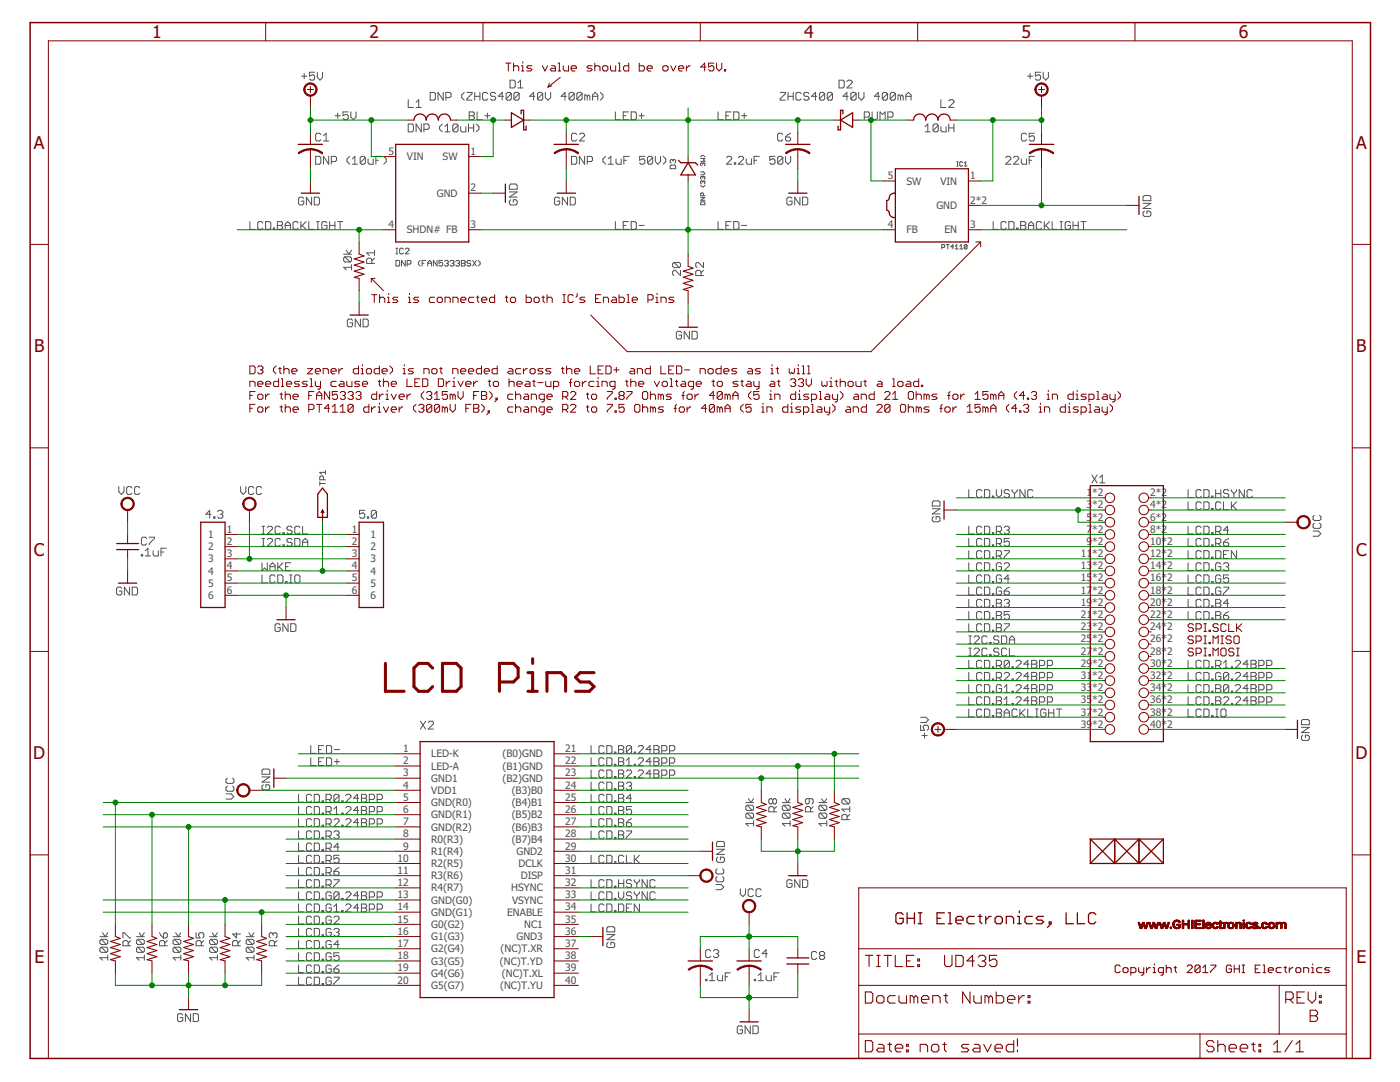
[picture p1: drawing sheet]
<svg xmlns="http://www.w3.org/2000/svg" width="279mm" height="216mm" viewBox="0 0 279 216" stroke-linecap="round" stroke-linejoin="round" font-family="sans-serif">
<defs><g id="words">
<g font-size="3.5" fill="#800000">
<text x="30.4" y="7.6">1</text>
<text x="73.8" y="7.6">2</text>
<text x="117.1" y="7.6">3</text>
<text x="160.5" y="7.6">4</text>
<text x="203.9" y="7.6">5</text>
<text x="247.2" y="7.6">6</text>
<text x="6.8" y="29.7">A</text>
<text x="270.6" y="29.7">A</text>
<text x="6.8" y="70.3">B</text>
<text x="270.7" y="70.3">B</text>
<text x="6.8" y="110.9">C</text>
<text x="270.6" y="110.9">C</text>
<text x="6.6" y="151.5">D</text>
<text x="270.5" y="151.5">D</text>
<text x="6.9" y="192.1">E</text>
<text x="270.7" y="192.1">E</text>
</g>
<g font-size="2.1" fill="#505050">
<text x="77.5" y="30.9">5</text>
<text x="81.2" y="32">VIN</text>
<text x="88.3" y="32">SW</text>
<text x="93.9" y="30.9">1</text>
<text x="177.2" y="35.8">5</text>
<text x="193.6" y="35.8">1</text>
<text x="87.2" y="39.3">GND</text>
<text x="93.9" y="38.2">2</text>
<text x="180.9" y="36.8">SW</text>
<text x="186.9" y="41.7">GND</text>
<text x="187.7" y="36.8">VIN</text>
<text x="193.6" y="40.6">2*2</text>
<text x="77.5" y="45.5">4</text>
<text x="81.2" y="46.6">SHDN# FB</text>
<text x="93.9" y="45.5">3</text>
<text x="177.2" y="45.5">4</text>
<text x="180.9" y="46.6">FB</text>
<text x="188.5" y="46.6">EN</text>
<text x="193.6" y="45.5">3</text>
<text x="216.9" y="99">1</text>
<text x="216.9" y="101.4">3</text>
<text x="218" y="99">*2</text>
<text x="218" y="101.4">*2</text>
<text x="229.6" y="99">2*2</text>
<text x="229.6" y="101.4">4*2</text>
<text x="41.6" y="107.4">1</text>
<text x="45.3" y="106.3">1</text>
<text x="70.2" y="106.3">1</text>
<text x="73.9" y="107.4">1</text>
<text x="216.9" y="103.9">5</text>
<text x="216.9" y="106.3">7</text>
<text x="218" y="103.9">*2</text>
<text x="218" y="106.3">*2</text>
<text x="229.6" y="103.9">6*2</text>
<text x="229.6" y="106.3">8*2</text>
<text x="41.6" y="109.8">2</text>
<text x="41.6" y="112.2">3</text>
<text x="45.3" y="108.7">2</text>
<text x="45.3" y="111.2">3</text>
<text x="45.3" y="113.6">4</text>
<text x="70.2" y="108.7">2</text>
<text x="70.2" y="111.2">3</text>
<text x="70.2" y="113.6">4</text>
<text x="73.9" y="109.8">2</text>
<text x="73.9" y="112.2">3</text>
<text x="215.7" y="111.2">11</text>
<text x="215.7" y="113.6">13</text>
<text x="216.9" y="108.7">9</text>
<text x="218" y="111.2">*2</text>
<text x="218" y="113.6">*2</text>
<text x="218" y="108.7">*2</text>
<text x="229.6" y="108.7">10*2</text>
<text x="229.6" y="111.2">12*2</text>
<text x="229.6" y="113.6">14*2</text>
<text x="41.6" y="114.7">4</text>
<text x="41.6" y="117.1">5</text>
<text x="41.6" y="119.5">6</text>
<text x="45.3" y="116">5</text>
<text x="45.3" y="118.5">6</text>
<text x="70.2" y="116">5</text>
<text x="70.2" y="118.5">6</text>
<text x="73.9" y="114.7">4</text>
<text x="73.9" y="117.1">5</text>
<text x="73.9" y="119.5">6</text>
<text x="215.7" y="116">15</text>
<text x="215.7" y="118.5">17</text>
<text x="218" y="116">*2</text>
<text x="218" y="118.5">*2</text>
<text x="229.6" y="116">16*2</text>
<text x="229.6" y="118.5">18*2</text>
<text x="215.7" y="120.9">19</text>
<text x="215.7" y="123.3">21</text>
<text x="215.7" y="125.7">23</text>
<text x="218" y="120.9">*2</text>
<text x="218" y="123.3">*2</text>
<text x="218" y="125.7">*2</text>
<text x="229.6" y="120.9">20*2</text>
<text x="229.6" y="123.3">22*2</text>
<text x="229.6" y="125.7">24*2</text>
<text x="215.7" y="128.2">25</text>
<text x="215.7" y="130.6">27</text>
<text x="218" y="128.2">*2</text>
<text x="218" y="130.6">*2</text>
<text x="229.6" y="128.2">26*2</text>
<text x="229.6" y="130.6">28*2</text>
<text x="215.7" y="133">29</text>
<text x="215.7" y="135.5">31</text>
<text x="215.7" y="137.9">33</text>
<text x="218" y="133">*2</text>
<text x="218" y="135.5">*2</text>
<text x="218" y="137.9">*2</text>
<text x="229.6" y="133">30*2</text>
<text x="229.6" y="135.5">32*2</text>
<text x="229.6" y="137.9">34*2</text>
<text x="215.7" y="140.3">35</text>
<text x="215.7" y="142.8">37</text>
<text x="218" y="140.3">*2</text>
<text x="218" y="142.8">*2</text>
<text x="229.6" y="140.3">36*2</text>
<text x="229.6" y="142.8">38*2</text>
<text x="215.7" y="145.2">39</text>
<text x="218" y="145.2">*2</text>
<text x="229.6" y="145.2">40*2</text>
<text x="80.5" y="150.1">1</text>
<text x="80.5" y="152.5">2</text>
<text x="80.5" y="154.9">3</text>
<text x="86.1" y="151.1">LED-K</text>
<text x="86.1" y="153.6">LED-A</text>
<text x="86.1" y="156">GND1</text>
<text x="100.3" y="151.1">(B0)GND</text>
<text x="100.3" y="153.6">(B1)GND</text>
<text x="112.8" y="150.1">21</text>
<text x="112.8" y="152.5">22</text>
<text x="112.8" y="154.9">23</text>
<text x="80.5" y="157.4">4</text>
<text x="80.5" y="159.8">5</text>
<text x="86.1" y="158.4">VDD1</text>
<text x="86.1" y="160.9">GND(R0)</text>
<text x="100.3" y="156">(B2)GND</text>
<text x="102.1" y="158.4">(B3)B0</text>
<text x="102.1" y="160.9">(B4)B1</text>
<text x="112.8" y="157.4">24</text>
<text x="112.8" y="159.8">25</text>
<text x="80.5" y="162.2">6</text>
<text x="80.5" y="164.7">7</text>
<text x="80.5" y="167.1">8</text>
<text x="86.1" y="163.3">GND(R1)</text>
<text x="86.1" y="165.7">GND(R2)</text>
<text x="102.1" y="163.3">(B5)B2</text>
<text x="102.1" y="165.7">(B6)B3</text>
<text x="112.8" y="162.2">26</text>
<text x="112.8" y="164.7">27</text>
<text x="112.8" y="167.1">28</text>
<text x="79.4" y="172">10</text>
<text x="80.5" y="169.5">9</text>
<text x="86.1" y="168.2">R0(R3)</text>
<text x="86.1" y="170.6">R1(R4)</text>
<text x="86.1" y="173">R2(R5)</text>
<text x="102.1" y="168.2">(B7)B4</text>
<text x="103.1" y="170.6">GND2</text>
<text x="103.5" y="173">DCLK</text>
<text x="112.8" y="169.5">29</text>
<text x="112.8" y="172">30</text>
<text x="79.4" y="174.4">11</text>
<text x="79.4" y="176.8">12</text>
<text x="79.4" y="179.2">13</text>
<text x="86.1" y="175.5">R3(R6)</text>
<text x="86.1" y="177.9">R4(R7)</text>
<text x="102" y="177.9">HSYNC</text>
<text x="103.9" y="175.5">DISP</text>
<text x="112.8" y="174.4">31</text>
<text x="112.8" y="176.8">32</text>
<text x="112.8" y="179.2">33</text>
<text x="79.4" y="181.7">14</text>
<text x="79.4" y="184.1">15</text>
<text x="86.1" y="180.3">GND(G0)</text>
<text x="86.1" y="182.7">GND(G1)</text>
<text x="86.1" y="185.2">G0(G2)</text>
<text x="101.2" y="182.8">ENABLE</text>
<text x="102.2" y="180.3">VSYNC</text>
<text x="104.6" y="185.2">NC1</text>
<text x="112.8" y="181.7">34</text>
<text x="112.8" y="184.1">35</text>
<text x="79.4" y="186.5">16</text>
<text x="79.4" y="189">17</text>
<text x="79.4" y="191.4">18</text>
<text x="86.1" y="187.6">G1(G3)</text>
<text x="86.1" y="190">G2(G4)</text>
<text x="99.9" y="190">(NC)T.XR</text>
<text x="103.1" y="187.6">GND3</text>
<text x="112.8" y="186.5">36</text>
<text x="112.8" y="189">37</text>
<text x="112.8" y="191.4">38</text>
<text x="79.4" y="193.8">19</text>
<text x="79.4" y="196.3">20</text>
<text x="86.1" y="192.5">G3(G5)</text>
<text x="86.1" y="194.9">G4(G6)</text>
<text x="86.1" y="197.3">G5(G7)</text>
<text x="99.8" y="192.5">(NC)T.YD</text>
<text x="99.8" y="197.3">(NC)T.YU</text>
<text x="100.2" y="194.9">(NC)T.XL</text>
<text x="112.8" y="193.8">39</text>
<text x="112.8" y="196.3">40</text>
</g>
</g></defs>
<g fill="none" stroke="#505050" stroke-width=".2">
<path d="M60.2 15.2h1M60.7 14.7v1M62.8 14.4h-1v.8l.5-.3h.2l.3 .3v.5l-.3 .3h-.5l-.2-.3M63.3 14.4v1.1l.6 .5 .5-.5v-1.1M81.5 19.9v1.5h1M85.9 18.4h.7l.3 .3v1l-.3 .3h-.7zM88.5 18.4v1.6l-1.1-1.6v1.6M89 19.5h.8l.2-.3v-.5l-.2-.3h-.8v1.6M92.6 18.4l-.5 .5v.6l.5 .5M93.2 18.4h1v.3l-1 1v.3h1M94.7 18.4v1.6M94.7 19.2h1.1"/>
<path d="M95.8 18.4v1.6M97.3 18.7l-.2-.3h-.5l-.3 .3v1l.3 .3h.5l.2-.3M98.9 18.7l-.2-.3h-.6l-.2 .3v.2l.2 .3h.6l.2 .3v.2l-.2 .3h-.6l-.2-.3M100.5 19.2h-1.1l.8-.8v1.6M101.8 16h.8l.2 .3v1l-.2 .2h-.8zM102 18.7v1l-.2 .3h-.5l-.3-.3M102 18.7l-.2-.3h-.5l-.3 .3v1M102 18.7l-1 1M103.4 17.5h1M103.4 16.5l.5-.5v1.5M103.6 18.7v1l-.2 .3h-.6l-.2-.3M103.6 18.7l-.2-.3h-.6l-.2 .3v1"/>
<path d="M103.6 18.7l-1 1M106.7 19.2h-1l.8-.8v1.6M108.3 18.7v1l-.2 .3h-.6l-.2-.3M108.3 18.7l-.2-.3h-.6l-.2 .3v1M108.3 18.7l-1 1M108.8 18.4v1.1l.6 .5 .5-.5v-1.1M113 19.2h-1l.8-.8v1.6M114.6 18.7v1l-.3 .3h-.5l-.2-.3M114.6 18.7l-.3-.3h-.5l-.2 .3v1M114.6 18.7l-1 1M116.2 18.7l-.3-.3h-.5l-.3 .3v1M116.2 18.7v1l-.3 .3h-.5l-.3-.3"/>
<path d="M116.2 18.7l-1.1 1M117.2 19.2v.8M117.2 19.2l-.3-.3h-.2v1.1M117.2 19.2l.3-.3 .2 .3v.8M118.3 20v-1.1l.5-.5 .5 .5v1.1M118.3 19.2h1M119.8 18.4l.5 .5v.6l-.5 .5M155.7 18.4h1v.3l-1 1v.3h1M157.3 19.2h1M157.3 18.4v1.6M158.3 18.4v1.6M159.9 18.7l-.3-.3h-.5l-.3 .3v1l.3 .3h.5l.3-.3"/>
<path d="M161.4 18.7l-.2-.3h-.5l-.3 .3v.2l.3 .3h.5l.2 .3v.2l-.2 .3h-.5l-.3-.3M163 19.2h-1l.8-.8v1.6M164.6 18.7v1l-.3 .3h-.5l-.3-.3M164.6 18.7l-.3-.3h-.5l-.3 .3v1M164.6 18.7l-1.1 1M166.1 18.7v1l-.2 .3h-.5l-.3-.3M166.1 18.7l-.2-.3h-.5l-.3 .3v1M166.1 18.7l-1 1M167.4 16h.8l.3 .3v1l-.3 .2h-.8zM169 16.3l.3-.3h.5l.3 .3v.2l-1.1 1h1.1M169.3 19.2h-1.1l.8-.8v1.6M170.9 18.7v1l-.3 .3h-.5l-.3-.3"/>
<path d="M170.9 18.7l-.3-.3h-.5l-.3 .3v1M170.9 18.7l-1.1 1M171.4 18.4v1.1l.5 .5 .5-.5v-1.1M175.6 19.2h-1.1l.8-.8v1.6M177.1 18.7v1l-.3 .3h-.5l-.2-.3M177.1 18.7l-.3-.3h-.5l-.2 .3v1M177.1 18.7l-1 1M178.7 18.7v1l-.3 .3h-.5l-.2-.3M178.7 18.7l-.3-.3h-.5l-.2 .3v1M178.7 18.7l-1 1M179.7 19.2l-.2-.3h-.3v1.1M179.7 19.2v.8"/>
<path d="M179.7 19.2l.3-.3 .3 .3v.8M180.8 19.2h1M180.8 20v-1.1l.5-.5 .5 .5v1.1M187.8 19.9v1.5h1M205.1 15.2h1M205.6 14.7v1M207.7 14.4h-1.1v.8l.5-.3h.3l.3 .3v.5l-.3 .3h-.5l-.3-.3M208.2 14.4v1.1l.5 .5 .5-.5v-1.1M60.6 39.6l-.2-.3h-.6l-.2 .3v1l.2 .3h.6l.2-.3v-.5h-.5M62.2 39.3v1.6l-1-1.6v1.6M62.7 39.3h.8l.3 .3v1l-.3 .3h-.8zM63 31.2h.8l.2 .3v1l-.2 .3h-.8z"/>
<path d="M64 26.8l-.2-.2h-.6l-.2 .2v1.1l.2 .2h.6l.2-.2M64.6 28.1h1M64.6 27.1l.5-.5v1.5M65.6 31.2v1.6l-1-1.6v1.6M66.1 32.2h.8l.3-.2v-.5l-.3-.3h-.8v1.6M66.9 23.1h1M67.4 22.6v1M69.5 22.3h-1v.8l.7-.3 .3 .3v.5l-.3 .3h-.5l-.2-.3M69.8 31.2l-.5 .5v.5l.5 .6M70 22.3v1.1l.5 .5 .6-.5v-1.1M70.3 32.8h1.1M70.3 31.7l.5-.5v1.6"/>
<path d="M72.9 31.5v1l-.3 .3h-.5l-.2-.3M72.9 31.5l-.3-.3h-.5l-.2 .3v1M72.9 31.5l-1 1M73.4 31.7v.8l.3 .3h.8v-1.1M75 32h.5M76.1 31.2h-1.1v1.6M76.6 31.2l.5 .5v.5l-.5 .6M81.5 24.7h.8l.2 .3v1.1l-.2 .2h-.8zM83 21.4h1.1M83 20.4l.6-.5v1.5M84.1 24.7v1.6l-1.1-1.6v1.6M84.6 25.8h.8l.2-.3v-.5l-.2-.3h-.8v1.6"/>
<path d="M88.3 24.7l-.6 .6v.5l.6 .5M88.8 26.3h1M88.8 25.3l.5-.6v1.6M91.4 25v1.1l-.3 .2h-.5l-.2-.2M91.4 25l-.3-.3h-.5l-.2 .3v1.1M91.4 25l-1 1.1M91.9 25.3v.8l.3 .2h.8v-1M93.5 24.7v1.6M93.5 25.5h1M93.6 22.3h.8l.3 .3v.2l-.3 .3 .3 .3v.2l-.3 .3h-.8zM93.6 23.1h.8M94.5 24.7v1.6"/>
<path d="M95.1 24.7l.5 .6v.5l-.5 .5M95.2 22.3v1.6h1M96.8 23.1h1M97.3 22.6v1M101.7 38.3h1.5l-1.5 1h1.5M101.9 39.9l-.2 .2v.5l.2 .3h1.1l.2-.3v-.5l-.2-.2h-.6v.5M101.9 36.7h1.1l.2 .3v.8h-1.5v-.8zM111.7 39.6l-.3-.3h-.5l-.2 .3v1l.2 .3h.5l.3-.3v-.5h-.5M113.3 39.3v1.6l-1.1-1.6v1.6M113.8 39.3h.8l.2 .3v1l-.2 .3h-.8zM114.1 31.2h.8l.2 .3v1l-.2 .3h-.8zM115.1 26.8l-.2-.2h-.6l-.2 .2v1.1l.2 .2h.6l.2-.2"/>
<path d="M115.6 26.8l.3-.2h.5l.3 .2v.3l-1.1 1h1.1M116.7 31.2v1.6l-1.1-1.6v1.6M117.2 32.2h.8l.2-.2v-.5l-.2-.3h-.8v1.6M120.9 31.2l-.6 .5v.5l.6 .6M121.4 32.8h1M121.4 31.7l.5-.5v1.6M122.8 22.3v1.6h1M122.9 31.7v.8l.3 .3h.8v-1.1M124.4 23.1h.5M124.5 32h.5M125.4 22.3h-1v1.6h1M125.6 31.2h-1.1v1.6"/>
<path d="M126 22.3h.7l.3 .3v1l-.3 .3h-.7zM127.5 23.1h1.1M128 22.6v1M128.7 31.2h-1v.8l.7-.3 .3 .3v.5l-.3 .3h-.5l-.2-.3M130.3 31.5v1l-.3 .3h-.5l-.3-.3M130.3 31.5l-.3-.3h-.5l-.3 .3v1M130.3 31.5l-1.1 1M130.8 31.2v1l.5 .6 .5-.6v-1M132.4 31.2l.5 .5v.5l-.5 .6M133.8 33.1l.1-.2h.8l.1 .2v.6h-1zM134.3 32l.2-.2 .3 .2v.4l-.1 .1M134.3 32l-.2-.2-.3 .2v.4l.1 .1"/>
<path d="M134.3 32v.2M139.8 39.4h.9l-.9 .6h.9M139.8 37l.3 .3h.3l.3-.3M139.8 34.3h.6l.3 .3-.3 .3h-.6M139.8 31.6h.9l-.3 .3 .3 .3h-.9M139.8 31.3l.3-.3h.3l.3 .3M140.3 32.7l.1-.2 .3 .2-.2 .4M140.3 35.3l.1-.1 .3 .1-.2 .5M140.3 36.2l.1-.1 .3 .1-.2 .5M140.3 32.7l-.2-.2-.3 .2 .2 .4M140.3 35.3l-.2-.1-.3 .1 .2 .5M140.3 36.2l-.2-.1-.3 .1 .2 .5"/>
<path d="M140.3 32.7v.1M140.3 35.3v.2M140.3 36.2v.2M140.4 39.1v-.5l-.1-.1-.5 .1v.5h.9M143.3 22.3v1.6h1M144.9 23.1h.5M145 31.5l.3-.3h.5l.2 .3v.2l-1 1.1h1M145.9 22.3h-1v1.6h1M146.4 22.3h.8l.3 .3v1l-.3 .3h-.8zM146.6 32.5h.2v.3h-.2zM147.3 31.5l.3-.3h.5l.3 .3v.2l-1.1 1.1h1.1M148 23.1h1"/>
<path d="M148.5 22.6v1M148.9 31.7v.8l.3 .3h.8v-1.1M150.5 32h.5M151.5 31.2h-1v1.6M154.7 31.2h-1.1v.8l.5-.3h.3l.3 .3v.5l-.3 .3h-.5l-.3-.3M156.2 31.5v1l-.2 .3h-.6l-.2-.3M156.2 31.5l-.2-.3h-.6l-.2 .3v1M156.2 26.8l-.2-.2h-.6l-.2 .2v1.1l.2 .2h.6l.2-.2M156.2 31.5l-1 1M156.8 27.3h.7l.3 .3v.3l-.3 .2h-.5l-.2-.2zM156.8 31.2v1l.5 .6 .5-.6v-1M157.8 26.6l-.5 .2-.5 .5"/>
<path d="M158.1 39.6l-.3-.3h-.5l-.3 .3v1l.3 .3h.5l.3-.3v-.5h-.6M159.6 39.3v1.6l-1-1.6v1.6M160.2 39.3h.7l.3 .3v1l-.3 .3h-.7zM172.5 23.4h.8l.2-.3v-.5l-.2-.3h-.8v1.6M174.1 22.3v1.3l.2 .3h.5l.3-.3v-1.3M175.6 23.9v-1.6l.5 .5 .6-.5v1.6M177.2 23.4h.8l.2-.3v-.5l-.2-.3h-.8v1.6M184.6 26.3h1.1M184.6 25.3l.6-.6v1.6M187.2 25v1.1l-.2 .2h-.5l-.3-.2M187.2 25l-.2-.3h-.5l-.3 .3v1.1M187.2 25l-1 1.1"/>
<path d="M187.8 25.3v.8l.2 .2h.8v-1M189.3 25.5h1.1M189.3 24.7v1.6M189.3 20.2l.3-.3h.5l.3 .3v.2l-1.1 1h1.1M190.4 24.7v1.6M190.9 33.1h.3M190.9 32.3h.3M191.1 32.3v.8M192.1 32.4l-.1-.1-.5 .1v.6l.2 .1 .4-.1M192.4 33.1h.6M192.4 32.6l.3-.3v.8M200.7 31.5l.3-.3h.5l.2 .3v.2l-1 1.1h1"/>
<path d="M202.3 31.5l.2-.3h.5l.3 .3v.2l-1 1.1h1M203.8 31.7v.8l.3 .3h.8v-1.1M204.9 26.8l-.3-.2h-.5l-.3 .2v1.1l.3 .2h.5l.3-.2M205.4 32h.5M206.4 31.2h-1v1.6M206.4 26.6h-1v.7l.5-.2h.3l.2 .2v.6l-.2 .2h-.5l-.3-.2M228.1 39.3l.3-.3h1l.3 .3v.7h-1.6zM49.9 44.2v1.6h1M52.5 44.5l-.3-.3h-.5l-.3 .3v1l.3 .3h.5l.3-.3M53 44.2h.8l.2 .3v1l-.2 .3h-.8zM54.6 45.5h.2v.3h-.2zM55.4 44.2h.7l.3 .3v.2l-.3 .3 .3 .3v.2l-.3 .3h-.7z"/>
<path d="M55.4 45h.7M56.9 45h1.1M56.9 45.8v-1.1l.5-.5 .6 .5v1.1M59.5 44.5l-.2-.3h-.6l-.2 .3v1l.2 .3h.6l.2-.3M60 44.2v1.6M60.3 45l.8 .8M61.1 44.2l-1.1 1.1M61.6 44.2v1.6h1.1M63.2 45.8h.5M63.2 44.2h.5M63.4 44.2v1.6M65.3 44.5l-.3-.3h-.5l-.3 .3v1l.3 .3h.5l.3-.3v-.5h-.6"/>
<path d="M65.8 45h1M65.8 44.2v1.6M66.8 44.2v1.6M67.4 44.2h1M67.9 44.2v1.6M68.6 50.7h1.5M68.8 51.2h1.1l.2 .3v.5l-.2 .3M68.8 51.2l-.2 .3v.5l.2 .3h1.1M68.8 51.2l1.1 1.1M69.1 49.9l.5 .8 .5-.8M70.1 53.3h-1.5l.5 .5M70.1 52.8v1"/>
<path d="M74.2 52.6v-.8l-.2-.3h-.6l-.2 .3v.8h1.5M74.7 51.5l-.5 .5M74.7 50.5h-1.5l.5 .5M74.7 50v1M79 52h.6l.2 .2v.7l-.2 .2h-.6zM79 50.7h.4M79 49.5h.4M79.2 49.5v1.2M80.5 49.7l-.2-.2h-.4l-.1 .2v.8l.1 .2h.4l.2-.2M80.9 52v1.1l-.8-1.1v1.1M80.9 49.7l.2-.2h.3l.2 .2v.2l-.7 .8h.7M81.3 52.7h.5l.2-.2v-.3l-.2-.2h-.5v1.1"/>
<path d="M83.9 52l-.4 .3v.4l.4 .4M84.2 52.5h.4M85 52h-.8v1.1M85.4 52.5h.7M85.4 53.1v-.8l.3-.3 .4 .3v.8M87.2 52v1.1l-.7-1.1v1.1M88.3 52h-.7v.5l.4-.2 .3 .2v.4l-.1 .2h-.4l-.2-.2M88.7 52.2l.2-.2h.4l.2 .2-.2 .3M89.1 52.5h.2M89.3 52.5l.2 .2-.2 .4h-.4l-.2-.2M89.8 52.2l.2-.2h.4l.2 .2-.2 .3M90.2 52.5h.2"/>
<path d="M90.4 52.5l.2 .2-.2 .4h-.4l-.2-.2M91 52.2l.1-.2h.4l.2 .2-.2 .3M91.3 52.5h.2M91.5 52.5l.2 .2-.2 .4h-.4l-.1-.2M92.1 52h.5l.2 .2-.2 .3 .2 .4-.2 .2h-.5zM92.1 52.5h.5M93.9 52.2l-.1-.2h-.4l-.2 .2 .2 .3h.4l.1 .2-.1 .4h-.4l-.2-.2M94.3 52l.8 1.1M95.1 52l-.8 1.1M95.4 52l.4 .3v.4l-.4 .4M122.8 44.2v1.6h1M124.4 45h.5"/>
<path d="M125.4 44.2h-1v1.6h1M126 44.2h.7l.3 .3v1l-.3 .3h-.7zM127.5 45h1.1M134.5 52.4h1.1l.2 .2v.5l-.2 .3M134.5 52.4l-.3 .2v.5l.3 .3h1.1M134.5 52.4l1.1 1M135.8 53.9v1.1l-1-1.1h-.3l-.3 .3v.5l.3 .3M139.8 40.4l.2-.1h.5l.2 .6h-.9zM139.9 55v-.8l-.3-.3h-.5l-.2 .3v.8h1.5M140.4 52.4v1l-1-1h-.3l-.2 .2v.5l.2 .3M140.4 53.9l-.5 .6M143.3 44.2v1.6h1"/>
<path d="M144.9 45h.5M145.9 44.2h-1v1.6h1M146.4 44.2h.8l.3 .3v1l-.3 .3h-.8zM148 45h1M188 49.4h.4l.1-.4-.1-.2h-.4v.9M188.8 48.8h.6M189.1 48.8v.9M190.3 49.2h-.5l.4-.4v.9M190.6 49.1l.3-.3v.9M190.6 49.7h.6M191.5 49.7h.6M191.5 49.1l.3-.3v.9"/>
<path d="M193 49l-.1-.2-.5 .2v.5M193 49l-.1 .7-.5-.2M193 49l-.6 .5M198.2 44.2v1.6h1M200.8 44.5l-.2-.3h-.6l-.2 .3v1l.2 .3h.6l.2-.3M201.3 44.2h.8l.3 .3v1l-.3 .3h-.8zM202.9 45.5h.3v.3h-.3zM203.7 44.2h.8l.2 .3v.2l-.2 .3 .2 .3v.2l-.2 .3h-.8zM203.7 45h.8M205.3 45h1M205.3 45.8v-1.1l.5-.5 .5 .5v1.1M207.9 44.5l-.3-.3h-.5l-.3 .3v1l.3 .3h.5l.3-.3"/>
<path d="M208.4 44.2v1.6M208.7 45l.7 .8M209.4 44.2l-1 1.1M210 44.2v1.6h1M211.5 45.8h.5M211.5 44.2h.5M211.8 44.2v1.6M213.6 44.5l-.2-.3h-.6l-.2 .3v1l.2 .3h.6l.2-.3v-.5h-.5M214.1 45h1.1M214.1 44.2v1.6M215.2 44.2v1.6M215.7 44.2h1"/>
<path d="M216.2 44.2v1.6M228.1 40.6h1.6l-1.6 1h1.6M228.4 42.1l-.3 .3v.5l.3 .3h1l.3-.3v-.5l-.3-.3h-.5v.6M70.4 63.9l-.3-.2h-.5l-.3 .2v1.1l.3 .2h.5l.3-.2v-.6h-.6M71.9 63.7v1.5l-1-1.5v1.5M72.5 63.7h.7l.3 .2v1.1l-.3 .2h-.7zM136 66.4l-.2-.3h-.6l-.2 .3v1l.2 .2h.6l.2-.2v-.5h-.5M137.6 66.1v1.5l-1.1-1.5v1.5M138.1 66.1h.8l.2 .3v1l-.2 .2h-.8zM23.7 97.1v1l.5 .6 .5-.6v-1M26.3 97.4l-.2-.3h-.6l-.2 .3v1l.2 .3h.6l.2-.3M27.9 97.4l-.3-.3h-.5l-.2 .3v1l.2 .3h.5l.3-.3"/>
<path d="M48 97.1v1l.6 .6 .5-.6v-1M50.7 97.4l-.3-.3h-.5l-.3 .3v1l.3 .3h.5l.3-.3M52.2 97.4l-.3-.3h-.5l-.2 .3v1l.2 .3h.5l.3-.3M63.8 96.5h1.1M63.8 96.1v.8M64.6 95.7v-.5l-.2-.2h-.4l-.2 .2v.5h1.1M64.9 94.3h-1.1l.4 .3M64.9 93.9v.7M186.3 99.9h1l.3 .3v.8h-1.5v-.8zM193.3 97.7v1.6h1.1M195.9 98l-.2-.3h-.5l-.3 .3v1l.3 .3h.5l.2-.3M196.5 97.7h.8l.2 .3v1l-.2 .3h-.8z"/>
<path d="M198.1 99h.2v.3h-.2zM198.8 97.7v1l.5 .6 .6-.6v-1M201.4 98l-.2-.3h-.5l-.3 .3v.2l.3 .3h.5l.2 .2v.3l-.2 .3h-.5l-.3-.3M202 97.7v.3l.5 .5M202.5 98.5v.8M203 97.7v.3l-.5 .5M204.6 97.7v1.6l-1.1-1.6v1.6M206.1 98l-.2-.3h-.5l-.3 .3v1l.3 .3h.5l.2-.3M217.9 94.8l1 1.6M218.9 94.8l-1 1.6M219.5 95.3l.5-.5v1.6M219.5 96.4h1"/>
<path d="M237.1 97.7v1.6h1.1M239.7 98l-.2-.3h-.5l-.3 .3v1l.3 .3h.5l.2-.3M240.3 97.7h.7l.3 .3v1l-.3 .3h-.7zM241.8 99h.3v.3h-.3zM242.6 97.7v1.6M242.6 98.5h1M243.6 97.7v1.6M245.2 98l-.2-.3h-.6l-.2 .3v.2l.2 .3h.6l.2 .2v.3l-.2 .3h-.6l-.2-.3M245.7 97.7v.3l.6 .5M246.3 98.5v.8M246.8 97.7v.3l-.5 .5M248.3 97.7v1.6l-1-1.6v1.6"/>
<path d="M249.9 98l-.2-.3h-.6l-.2 .3v1l.2 .3h.6l.2-.3M24.3 117.4l-.3-.2h-.5l-.2 .2v1.1l.2 .2h.5l.3-.2v-.6h-.5M25.9 117.2v1.5l-1.1-1.5v1.5M26.4 117.2h.8l.3 .2v1.1l-.3 .2h-.8zM28.2 110.7h.3v.2h-.3zM29 110.9h1M29 109.9l.5-.5v1.5M29.3 107.4l-.3-.2h-.5l-.3 .2v1.1l.3 .3h.5l.3-.3M29.8 107.2h1v.2l-1 1.1v.3M30.6 109.9v.8l.2 .2h.8v-1M32.1 110.2h.6M33.2 109.4h-1.1v1.5"/>
<path d="M42.1 102.6h-1l.7-.8v1.6M42.7 103.1h.2v.3h-.2zM43.4 102.1l.3-.3h.5l.3 .3v.3l-.3 .2M43.9 102.6h.3M44.2 102.6l.3 .3v.2l-.3 .3h-.5l-.3-.3M52.3 112.3v1.6l.5-.6 .5 .6v-1.6M52.3 114.7v1.6h1M52.3 109h.5M52.3 107.4h.5M52.3 106.6h.5M52.3 105h.5M52.6 105v1.6"/>
<path d="M52.6 107.4v1.6M53.3 107.7l.3-.3h.5l.3 .3v.2l-1.1 1.1h1.1M53.3 105.3l.3-.3h.5l.3 .3v.2l-1.1 1.1h1.1M53.9 113.9v-1.1l.5-.5 .5 .5v1.1M53.9 113.1h1M54.9 115l-.3-.3h-.5l-.2 .3v1l.2 .3h.5l.3-.3M55.4 114.7h.8l.3 .3v1l-.3 .3h-.8zM55.4 112.3v1.6M55.7 113.1l.8 .8M55.9 105.3l-.2-.3h-.5l-.3 .3v1l.3 .3h.5l.2-.3M55.9 107.7l-.2-.3h-.5l-.3 .3v1l.3 .3h.5l.2-.3M56.5 108.7h.2v.3h-.2z"/>
<path d="M56.5 106.3h.2v.3h-.2zM56.5 112.3l-1.1 1M57 116h.3v.3h-.3zM57 113.1h.5M57.8 116.3h.5M57.8 114.7h.5M58 114.7v1.6M58 112.3h-1v1.6h1M58.3 107.7l-.3-.3h-.5l-.2 .3v.2l.2 .3h.5l.3 .3v.2l-.3 .3h-.5l-.2-.3M58.3 105.3l-.3-.3h-.5l-.2 .3v.2l.2 .3h.5l.3 .2v.3l-.3 .3h-.5l-.2-.3M58.8 107.4h.8l.3 .3v1l-.3 .3h-.8zM59.1 114.7h.5l.3 .3v1l-.3 .3h-.5l-.3-.3v-1z"/>
<path d="M59.9 105.3l-.3-.3h-.5l-.3 .3v1l.3 .3h.5l.3-.3M60.4 108.2h1M60.4 105v1.6h1M60.4 109v-1.1l.5-.5 .5 .5v1.1M72.8 101.8h-1v.8l.7-.2 .3 .2v.5l-.3 .3h-.5l-.2-.3M73.3 103.1h.3v.3h-.3zM75.1 102.1v1l-.2 .3h-.5l-.3-.3M75.1 102.1l-.2-.3h-.5l-.3 .3v1M75.1 102.1l-1 1M186.1 101.5h1.5l-1.5 1.1h1.5M186.3 103.1l-.2 .3v.5l.2 .2h1l.3-.2v-.5l-.3-.3h-.5v.5M193.3 117.2v1.5h1.1"/>
<path d="M193.3 105v1.6h1.1M193.3 107.4v1.6h1.1M193.3 109.9v1.5h1.1M193.3 112.3v1.6h1.1M193.3 114.7v1.6h1.1M193.3 119.6v1.6h1.1M195.9 105.3l-.2-.3h-.5l-.3 .3v1l.3 .3h.5l.2-.3M195.9 117.4l-.2-.2h-.5l-.3 .2v1.1l.3 .2h.5l.2-.2M195.9 110.1l-.2-.2h-.5l-.3 .2v1.1l.3 .2h.5l.2-.2M195.9 107.7l-.2-.3h-.5l-.3 .3v1l.3 .3h.5l.2-.3M195.9 112.6l-.2-.3h-.5l-.3 .3v1l.3 .3h.5l.2-.3M195.9 115l-.2-.3h-.5l-.3 .3v1l.3 .3h.5l.2-.3"/>
<path d="M195.9 119.8l-.2-.2h-.5l-.3 .2v1.1l.3 .3h.5l.2-.3M196.5 117.2h.8l.2 .2v1.1l-.2 .2h-.8zM196.5 105h.8l.2 .3v1l-.2 .3h-.8zM196.5 107.4h.8l.2 .3v1l-.2 .3h-.8zM196.5 109.9h.8l.2 .2v1.1l-.2 .2h-.8zM196.5 112.3h.8l.2 .3v1l-.2 .3h-.8zM196.5 114.7h.8l.2 .3v1l-.2 .3h-.8zM196.5 119.6h.8l.2 .2v1.1l-.2 .3h-.8zM198.1 118.5h.2v.2h-.2zM198.1 106.3h.2v.3h-.2zM198.1 108.7h.2v.3h-.2zM198.1 111.2h.2v.2h-.2z"/>
<path d="M198.1 113.6h.2v.3h-.2zM198.1 116h.2v.3h-.2zM198.8 110.9h.8l.3-.3v-.5l-.3-.2h-.8v1.5M198.8 106h.8l.3-.2v-.5l-.3-.3h-.8v1.6M198.8 108.5h.8l.3-.3v-.5l-.3-.3h-.8v1.6M198.8 119.6h.8l.3 .2v.3l-.3 .3 .3 .2v.3l-.3 .3h-.8zM199.3 106l.6 .6M199.3 108.5l.6 .5M199.3 110.9l.6 .5M199.9 117.4l-.3-.2h-.5l-.3 .2v1.1l.3 .2h.5l.3-.2v-.6h-.6M199.9 112.6l-.3-.3h-.5l-.3 .3v1l.3 .3h.5l.3-.3v-.5h-.6M199.9 115l-.3-.3h-.5l-.3 .3v1l.3 .3h.5l.3-.3v-.5h-.6"/>
<path d="M200.4 112.6l.3-.3h.5l.2 .3v.2l-1 1.1h1M200.4 117.9h.8l.2 .3v.3l-.2 .2h-.5l-.3-.2zM200.4 109.9h1v.2l-1 1.1v.2M200.4 105.3l.3-.3h.5l.2 .3v.2l-.2 .3M200.4 119.8l.3-.2h.5l.2 .2v.3l-.2 .3M200.9 105.8h.3M201.2 105.8l.2 .2v.3l-.2 .3h-.5l-.3-.3M201.4 107.4h-1v.8l.5-.3h.3l.2 .3v.5l-.2 .3h-.5l-.3-.3M201.4 115.5h-1l.8-.8v1.6M201.4 117.2l-.5 .2-.5 .5M237.1 117.2v1.5h1.1M237.1 107.4v1.6h1.1"/>
<path d="M237.1 100.1v1.6h1.1M237.1 105v1.6h1.1M237.1 109.9v1.5h1.1M237.1 112.3v1.6h1.1M237.1 114.7v1.6h1.1M237.1 119.6v1.6h1.1M239.7 117.4l-.2-.2h-.5l-.3 .2v1.1l.3 .2h.5l.2-.2M239.7 107.7l-.2-.3h-.5l-.3 .3v1l.3 .3h.5l.2-.3M239.7 100.4l-.2-.3h-.5l-.3 .3v1l.3 .3h.5l.2-.3M239.7 105.3l-.2-.3h-.5l-.3 .3v1l.3 .3h.5l.2-.3M239.7 110.1l-.2-.2h-.5l-.3 .2v1.1l.3 .2h.5l.2-.2M239.7 112.6l-.2-.3h-.5l-.3 .3v1l.3 .3h.5l.2-.3"/>
<path d="M239.7 115l-.2-.3h-.5l-.3 .3v1l.3 .3h.5l.2-.3M239.7 119.8l-.2-.2h-.5l-.3 .2v1.1l.3 .3h.5l.2-.3M240.3 117.2h.7l.3 .2v1.1l-.3 .2h-.7zM240.3 107.4h.7l.3 .3v1l-.3 .3h-.7zM240.3 100.1h.7l.3 .3v1l-.3 .3h-.7zM240.3 105h.7l.3 .3v1l-.3 .3h-.7zM240.3 109.9h.7l.3 .2v1.1l-.3 .2h-.7zM240.3 112.3h.7l.3 .3v1l-.3 .3h-.7zM240.3 114.7h.7l.3 .3v1l-.3 .3h-.7zM240.3 119.6h.7l.3 .2v1.1l-.3 .3h-.7zM241.8 118.5h.3v.2h-.3zM241.8 108.7h.3v.3h-.3z"/>
<path d="M241.8 101.4h.3v.3h-.3zM241.8 106.3h.3v.3h-.3zM241.8 111.2h.3v.2h-.3zM241.8 113.6h.3v.3h-.3zM241.8 116h.3v.3h-.3zM242.6 108.5h.8l.2-.3v-.5l-.2-.3h-.8v1.6M242.6 106h.8l.2-.2v-.5l-.2-.3h-.8v1.6M242.6 109.9h.8l.2 .2v1.1l-.2 .2h-.8zM242.6 119.6h.8l.2 .2v.3l-.2 .3 .2 .2v.3l-.2 .3h-.8zM243.1 106l.5 .6M243.1 108.5l.5 .5M243.6 117.4l-.2-.2h-.5l-.3 .2v1.1l.3 .2h.5l.2-.2v-.6h-.5"/>
<path d="M243.6 100.4l-.2-.3h-.5l-.3 .3v1l.3 .3h.5l.2-.3M243.6 112.6l-.2-.3h-.5l-.3 .3v1l.3 .3h.5l.2-.3v-.5h-.5M243.6 115l-.2-.3h-.5l-.3 .3v1l.3 .3h.5l.2-.3v-.5h-.5M244.2 110.6h.5M244.2 117.2h1v.2l-1 1.1v.2M244.2 108.2h.8l.2 .3v.2l-.2 .3h-.6l-.2-.3zM244.2 100.1v1.6h1M244.2 112.6l.2-.3h.6l.2 .3v.2l-.2 .3M244.7 113.1h.3M245 113.1l.2 .2v.3l-.2 .3h-.6l-.2-.3M245.2 105.8h-1l.8-.8v1.6M245.2 114.7h-1v.8l.5-.2h.3l.2 .2v.5l-.2 .3h-.6l-.2-.3"/>
<path d="M245.2 107.4l-.5 .3-.5 .5M245.2 109.9h-1v1.5h1M245.7 100.1v1.6M246 100.9l.8 .8M246.8 109.9v1.5l-1.1-1.5v1.5M246.8 100.1l-1.1 1.1M262 106h1.1l.5 .5-.5 .5h-1.1M262.3 104.4l-.3 .3v.5l.3 .2h1l.3-.2v-.5l-.3-.3M262.3 102.8l-.3 .3v.5l.3 .3h1l.3-.3v-.5l-.3-.3M55.9 124.7l-.2-.2h-.6l-.2 .2v1.1l.2 .2h.6l.2-.2v-.6h-.5M57.5 124.5v1.5l-1-1.5v1.5M58 124.5h.8l.3 .2v1.1l-.3 .2h-.8z"/>
<path d="M193.3 124.5v1.5h1.1M193.3 122v1.6h1.1M193.3 131.8v1.5h1.1M193.3 134.2v1.5h1.1M193.3 136.6v1.6h1.1M193.3 139v1.6h1.1M193.3 128.4h.6M193.3 126.9h.6M193.3 130.9h.6M193.3 129.3h.6M193.6 126.9v1.5M193.6 129.3v1.6"/>
<path d="M194.4 127.1l.2-.2h.6l.2 .2v.3l-1 1h1M194.4 129.6l.2-.3h.6l.2 .3v.2l-1 1.1h1M195.9 132l-.2-.2h-.5l-.3 .2v1.1l.3 .2h.5l.2-.2M195.9 124.7l-.2-.2h-.5l-.3 .2v1.1l.3 .2h.5l.2-.2M195.9 122.3l-.2-.3h-.5l-.3 .3v1l.3 .3h.5l.2-.3M195.9 134.5l-.2-.3h-.5l-.3 .3v1l.3 .2h.5l.2-.2M195.9 136.9l-.2-.3h-.5l-.3 .3v1l.3 .3h.5l.2-.3M195.9 139.3l-.2-.3h-.5l-.3 .3v1.1l.3 .2h.5l.2-.2M196.5 139h.8l.2 .3v1.1l-.2 .2h-.8zM196.5 124.5h.8l.2 .2v1.1l-.2 .2h-.8zM196.5 134.2h.8l.2 .3v1l-.2 .2h-.8zM196.5 131.8h.8l.2 .2v1.1l-.2 .2h-.8z"/>
<path d="M196.5 122h.8l.2 .3v1l-.2 .3h-.8zM196.5 136.6h.8l.2 .3v1l-.2 .3h-.8zM197 127.1l-.3-.2h-.5l-.2 .2v1.1l.2 .2h.5l.3-.2M197 129.6l-.3-.3h-.5l-.2 .3v1l.2 .3h.5l.3-.3M197.5 128.2h.3v.2h-.3zM197.5 130.6h.3v.3h-.3zM198.1 125.8h.2v.2h-.2zM198.1 133.1h.2v.2h-.2zM198.1 120.9h.2v.3h-.2zM198.1 123.3h.2v.3h-.2zM198.1 135.5h.2v.2h-.2zM198.1 137.9h.2v.3h-.2z"/>
<path d="M198.8 124.5h.8l.3 .2v.3l-.3 .2 .3 .3v.3l-.3 .2h-.8zM198.8 125.2h.8M198.8 122h.8l.3 .3v.3l-.3 .2 .3 .3v.2l-.3 .3h-.8zM198.8 132.8h.8l.3-.3v-.5l-.3-.2h-.8v1.5M198.8 135.2h.8l.3-.2v-.5l-.3-.3h-.8v1.5M198.8 139h.8l.3 .3v.3l-.3 .2 .3 .3v.3l-.3 .2h-.8zM198.8 139.8h.8M198.8 120.4h.8M198.8 122.8h.8M199.3 129.6l-.2-.3h-.5l-.3 .3v.2l.3 .3h.5l.2 .3v.2l-.2 .3h-.5l-.3-.3M199.3 127.1l-.2-.2h-.5l-.3 .2v.3l.3 .3h.5l.2 .2v.3l-.2 .2h-.5l-.3-.2M199.3 132.8l.6 .5"/>
<path d="M199.3 135.2l.6 .5M199.9 136.9l-.3-.3h-.5l-.3 .3v1l.3 .3h.5l.3-.3v-.5h-.6M199.9 126.9h.8l.2 .2v1.1l-.2 .2h-.8zM200.4 124.5h1v.2l-1 1.1v.2M200.4 134.5l.3-.3h.5l.2 .3v.2l-1 1h1M200.4 137.1l.5-.5v1.6M200.4 139.6l.5-.6v1.6M200.4 138.2h1M200.9 129.6l-.2-.3h-.6l-.2 .3v1l.2 .3h.6l.2-.3M200.9 120.4h.3M201.2 120.4l.2 .2v.3l-.2 .3h-.5l-.3-.3M201.4 132v1.1l-.2 .2h-.5l-.3-.2"/>
<path d="M201.4 132l-.2-.2h-.5l-.3 .2v1.1M201.4 122h-1v.8l.5-.2h.3l.2 .2v.5l-.2 .3h-.5l-.3-.3M201.4 128.4v-1l.6-.5 .5 .5v1M201.4 129.3v1.6h1.1M201.4 132l-1 1.1M201.4 127.7h1.1M202 133.1h.2v.2h-.2zM202 135.5h.2v.2h-.2zM202 137.9h.2v.3h-.2zM202.8 132l.2-.2h.5l.3 .2v.3l-1 1h1M202.8 134.5l.2-.3h.5l.3 .3v.2l-1 1h1M202.8 136.9l.2-.3h.5l.3 .3v.2l-1 1.1h1"/>
<path d="M202.8 139.3l.2-.3h.5l.3 .3v.3l-1 1h1M205.4 132.5h-1.1l.8-.7v1.5M205.4 135h-1.1l.8-.8v1.5M205.4 137.4h-1.1l.8-.8v1.6M205.4 139.8h-1.1l.8-.8v1.6M205.9 131.8h.8l.2 .2v.3l-.2 .2 .2 .3v.3l-.2 .2h-.8zM205.9 132.5h.8M205.9 134.2h.8l.2 .3v.2l-.2 .3 .2 .2v.3l-.2 .2h-.8zM205.9 136.6h.8l.2 .3v.2l-.2 .3 .2 .2v.3l-.2 .3h-.8zM205.9 139h.8l.2 .3v.3l-.2 .2 .2 .3v.3l-.2 .2h-.8zM205.9 135h.8M205.9 137.4h.8"/>
<path d="M205.9 139.8h.8M207.5 132.8h.7l.3-.3v-.5l-.3-.2h-.7v1.5M207.5 135.2h.7l.3-.2v-.5l-.3-.3h-.7v1.5M207.5 137.6h.7l.3-.2v-.5l-.3-.3h-.7v1.6M209 132.8h.8l.3-.3v-.5l-.3-.2h-.8v1.5M209 135.2h.8l.3-.2v-.5l-.3-.3h-.8v1.5M209 137.6h.8l.3-.2v-.5l-.3-.3h-.8v1.6M237.1 131.8v1.5h1.1M237.1 122v1.6h1.1M237.1 134.2v1.5h1.1M237.1 136.6v1.6h1.1M237.1 139v1.6h1.1"/>
<path d="M239.7 132l-.2-.2h-.5l-.3 .2v1.1l.3 .2h.5l.2-.2M239.7 122.3l-.2-.3h-.5l-.3 .3v1l.3 .3h.5l.2-.3M239.7 134.5l-.2-.3h-.5l-.3 .3v1l.3 .2h.5l.2-.2M239.7 136.9l-.2-.3h-.5l-.3 .3v1l.3 .3h.5l.2-.3M239.7 139.3l-.2-.3h-.5l-.3 .3v1.1l.3 .2h.5l.2-.2M240.3 131.8h.7l.3 .2v1.1l-.3 .2h-.7zM240.3 122h.7l.3 .3v1l-.3 .3h-.7zM240.3 134.2h.7l.3 .3v1l-.3 .2h-.7zM240.3 136.6h.7l.3 .3v1l-.3 .3h-.7zM240.3 139h.7l.3 .3v1.1l-.3 .2h-.7zM241.8 133.1h.3v.2h-.3zM241.8 120.9h.3v.3h-.3z"/>
<path d="M241.8 123.3h.3v.3h-.3zM241.8 135.5h.3v.2h-.3zM241.8 137.9h.3v.3h-.3zM242.6 132.8h.8l.2-.3v-.5l-.2-.2h-.8v1.5M242.6 122h.8l.2 .3v.3l-.2 .2 .2 .3v.2l-.2 .3h-.8zM242.6 136.6h.8l.2 .3v.2l-.2 .3 .2 .2v.3l-.2 .3h-.8zM242.6 139h.8l.2 .3v.3l-.2 .2 .2 .3v.3l-.2 .2h-.8zM242.6 137.4h.8M242.6 139.8h.8M242.6 120.4h.8M242.6 122.8h.8M243.1 132.8l.5 .5"/>
<path d="M243.6 134.5l-.2-.3h-.5l-.3 .3v1l.3 .2h.5l.2-.2v-.5h-.5M244.2 133.3h1M244.2 132.3l.5-.5v1.5M244.2 139.3l.2-.3h.6l.2 .3v.3l-1 1h1M244.2 122.8h.8l.2 .3v.2l-.2 .3h-.6l-.2-.3zM245.2 134.5v1l-.2 .2h-.6l-.2-.2M245.2 134.5l-.2-.3h-.6l-.2 .3v1M245.2 136.9v1l-.2 .3h-.6l-.2-.3M245.2 136.9l-.2-.3h-.6l-.2 .3v1M245.2 120.4h-1l.8-.8v1.6M245.2 122l-.5 .3-.5 .5M245.2 134.5l-1 1"/>
<path d="M245.2 136.9l-1 1M245.7 133.1h.3v.2h-.3zM245.7 135.5h.3v.2h-.3zM245.7 137.9h.3v.3h-.3zM246.5 132l.3-.2h.5l.3 .2v.3l-1.1 1h1.1M246.5 134.5l.3-.3h.5l.3 .3v.2l-1.1 1h1.1M246.5 136.9l.3-.3h.5l.3 .3v.2l-1.1 1.1h1.1M246.5 139.3l.3-.3h.5l.3 .3v.3l-1.1 1h1.1M249.1 132.5h-1l.8-.7v1.5M249.1 135h-1l.8-.8v1.5M249.1 137.4h-1l.8-.8v1.6M249.1 139.8h-1l.8-.8v1.6"/>
<path d="M249.7 131.8h.7l.3 .2v.3l-.3 .2 .3 .3v.3l-.3 .2h-.7zM249.7 132.5h.7M249.7 134.2h.7l.3 .3v.2l-.3 .3 .3 .2v.3l-.3 .2h-.7zM249.7 136.6h.7l.3 .3v.2l-.3 .3 .3 .2v.3l-.3 .3h-.7zM249.7 139h.7l.3 .3v.3l-.3 .2 .3 .3v.3l-.3 .2h-.7zM249.7 135h.7M249.7 137.4h.7M249.7 139.8h.7M251.2 132.8h.8l.3-.3v-.5l-.3-.2h-.8v1.5M251.2 135.2h.8l.3-.2v-.5l-.3-.3h-.8v1.5M251.2 137.6h.8l.3-.2v-.5l-.3-.3h-.8v1.6M252.8 132.8h.8l.2-.3v-.5l-.2-.2h-.8v1.5"/>
<path d="M252.8 135.2h.8l.2-.2v-.5l-.2-.3h-.8v1.5M252.8 137.6h.8l.2-.2v-.5l-.2-.3h-.8v1.6M45.1 158.4h1.1l.5 .5-.5 .5h-1.1M45.4 156.8l-.3 .3v.5l.3 .3h1l.3-.3v-.5l-.3-.3M45.4 155.3l-.3 .2v.6l.3 .2h1l.3-.2v-.6l-.3-.2M52.3 153.7l.3-.2h1l.2 .2v.8h-1.5zM52.3 155h1.5l-1.5 1.1h1.5M52.6 156.6l-.3 .2v.6l.3 .2h1l.2-.2v-.6l-.2-.2h-.5v.5M59.6 158.5v1.6h1M62 151.2v1.6h1.1M62 148.8v1.5h1.1M62.2 158.8l-.3-.3h-.5l-.2 .3v1l.2 .3h.5l.3-.3"/>
<path d="M62.7 158.5h.8l.3 .3v1l-.3 .3h-.8zM63.6 152h.5M63.6 149.6h.5M64.3 159.8h.3v.3h-.3zM64.6 151.2h-1v1.6h1M64.6 148.8h-1v1.5h1M65.1 159.5h.7l.3-.2v-.5l-.3-.3h-.7v1.6M65.2 151.2h.7l.3 .3v1l-.3 .3h-.7zM65.2 148.8h.7l.3 .2v1.1l-.3 .2h-.7zM65.6 159.5l.5 .6M66.7 152h1.1M66.7 149.6h1.1"/>
<path d="M67.2 151.5v1M67.7 158.8v1l-.3 .3h-.5l-.3-.3M67.7 158.8l-.3-.3h-.5l-.3 .3v1M67.7 158.8l-1.1 1M68.2 159.8h.3v.3h-.3zM69 158.8l.3-.3h.5l.2 .3v.2l-1 1.1h1M71.6 159.3h-1l.7-.8v1.6M72.1 158.5h.8l.3 .3v.2l-.3 .3 .3 .2v.3l-.3 .3h-.8zM72.1 159.3h.8M73.7 159.5h.8l.2-.2v-.5l-.2-.3h-.8v1.6M75.3 159.5h.7l.3-.2v-.5l-.3-.3h-.7v1.6M83.9 143.9l1 1.6"/>
<path d="M84.9 143.9l-1 1.6M85.5 144.2l.2-.3h.6l.2 .3v.2l-1 1.1h1M118 156.1v1.5h1M118 158.5v1.6h1M118 148.8v1.5h1M118 151.2v1.6h1M118 153.6v1.6h1M120.6 156.3l-.3-.2h-.5l-.3 .2v1.1l.3 .2h.5l.3-.2M120.6 158.8l-.3-.3h-.5l-.3 .3v1l.3 .3h.5l.3-.3M120.6 151.5l-.3-.3h-.5l-.3 .3v1l.3 .3h.5l.3-.3M120.6 149l-.3-.2h-.5l-.3 .2v1.1l.3 .2h.5l.3-.2M120.6 153.9l-.3-.3h-.5l-.3 .3v1l.3 .3h.5l.3-.3"/>
<path d="M121.1 156.1h.8l.2 .2v1.1l-.2 .2h-.8zM121.1 151.2h.8l.2 .3v1l-.2 .3h-.8zM121.1 158.5h.8l.2 .3v1l-.2 .3h-.8zM121.1 148.8h.8l.2 .2v1.1l-.2 .2h-.8zM121.1 153.6h.8l.2 .3v1l-.2 .3h-.8zM122.7 150.1h.2v.2h-.2zM122.7 152.5h.2v.3h-.2zM122.7 154.9h.2v.3h-.2zM122.7 157.4h.2v.2h-.2zM122.7 159.8h.2v.3h-.2zM123.4 148.8h.8l.3 .2v.3l-.3 .3 .3 .2v.3l-.3 .2h-.8zM123.4 151.2h.8l.3 .3v.2l-.3 .3 .3 .3v.2l-.3 .3h-.8z"/>
<path d="M123.4 153.6h.8l.3 .3v.3l-.3 .2 .3 .3v.2l-.3 .3h-.8zM123.4 156.1h.8l.3 .2v.3l-.3 .2 .3 .3v.3l-.3 .2h-.8zM123.4 158.5h.8l.3 .3v.2l-.3 .3 .3 .2v.3l-.3 .3h-.8zM123.4 159.3h.8M123.4 152h.8M123.4 149.6h.8M123.4 156.8h.8M123.4 154.4h.8M125 156.3l.3-.2h.5l.2 .2v.3l-.2 .2M125 153.9l.3-.3h.5l.2 .3v.3l-1 1h1M125 152.8h1M125 151.7l.5-.5v1.6"/>
<path d="M125.5 156.8h.3M125.8 156.8l.2 .3v.3l-.2 .2h-.5l-.3-.2M126 159.3h-1l.8-.8v1.6M126 149v1.1l-.2 .2h-.5l-.3-.2M126 149l-.2-.2h-.5l-.3 .2v1.1M126 149l-1 1.1M126.6 152.5h.2v.3h-.2zM126.6 150.1h.2v.2h-.2zM126.6 154.9h.2v.3h-.2zM127.4 151.5l.2-.3h.5l.3 .3v.2l-1 1.1h1M127.4 149l.2-.2h.5l.3 .2v.3l-1 1h1M127.4 153.9l.2-.3h.5l.3 .3v.3l-1 1h1"/>
<path d="M130 152h-1.1l.8-.8v1.6M130 149.6h-1.1l.8-.8v1.5M130 154.4h-1.1l.8-.8v1.6M130.5 151.2h.8l.2 .3v.2l-.2 .3 .2 .3v.2l-.2 .3h-.8zM130.5 152h.8M130.5 148.8h.8l.2 .2v.3l-.2 .3 .2 .2v.3l-.2 .2h-.8zM130.5 153.6h.8l.2 .3v.3l-.2 .2 .2 .3v.2l-.2 .3h-.8zM130.5 149.6h.8M130.5 154.4h.8M132.1 152.3h.7l.3-.3v-.5l-.3-.3h-.7v1.6M132.1 149.8h.7l.3-.2v-.6l-.3-.2h-.7v1.5M132.1 154.7h.7l.3-.3v-.5l-.3-.3h-.7v1.6"/>
<path d="M133.6 152.3h.8l.3-.3v-.5l-.3-.3h-.8v1.6M133.6 149.8h.8l.3-.2v-.6l-.3-.2h-.8v1.5M133.6 154.7h.8l.3-.3v-.5l-.3-.3h-.8v1.6M149.4 159.4l.5 .7 .5-.7M154.2 159.6l-.3-.2h-.2l-.3 .2v.5l.3 .3h.2l.3-.3M154.2 159.6l.3-.2h.2l.3 .2v.5l-.3 .3h-.2l-.3-.3M154.2 159.6v.5M156.7 159.4l.5 .7 .5-.7M161.5 159.4v.7l-.3 .3h-.2l-.3-.3v-.5l.3-.2h1l.3 .2v.5l-.3 .3M164 159.4l.5 .7 .5-.7M168.3 159.4h1l.3 .2v.5l-.3 .3M168.3 159.4l-.3 .2v.5l.3 .3h1"/>
<path d="M168.3 159.4l1 1M183.7 144.7v1h.8l-.2-.5v-.3l.2-.2h.5l.3 .2v.6l-.3 .2M183.7 143.1h1.1l.5 .5-.5 .6h-1.1M184 146.8h1M184.5 146.3v1M193.3 141.5v1.5h1.1M195.9 141.7l-.2-.2h-.5l-.3 .2v1.1l.3 .2h.5l.2-.2M196.5 141.5h.8l.2 .2v1.1l-.2 .2h-.8zM198.1 140.4h.2v.2h-.2zM198.1 142.8h.2v.2h-.2zM198.8 141.5h.8l.3 .2v.3l-.3 .3 .3 .2v.3l-.3 .2h-.8zM198.8 142.3h.8"/>
<path d="M200.4 143v-1l.5-.5 .5 .5v1M200.4 140.6h1M200.4 142.3h1M202 140.4h.2v.2h-.2zM203 141.7l-.3-.2h-.5l-.2 .2v1.1l.2 .2h.5l.3-.2M203.5 141.5v1.5M203.8 142.3l.8 .7M204.6 141.5l-1.1 1M205.1 141.5v1.5h1M206.7 143h.5M206.7 141.5h.5M206.9 141.5v1.5"/>
<path d="M207.5 140.1h.7l.3-.3v-.5l-.3-.3h-.7v1.6M208.7 141.7l-.2-.2h-.5l-.3 .2v1.1l.3 .2h.5l.2-.2v-.5h-.5M209 140.1h.8l.3-.3v-.5l-.3-.3h-.8v1.6M209.3 141.5v1.5M209.3 142.3h1M210.3 141.5v1.5M210.8 141.5h1.1M211.4 141.5v1.5M237.1 141.5v1.5h1.1M239.7 141.7l-.2-.2h-.5l-.3 .2v1.1l.3 .2h.5l.2-.2M240.3 141.5h.7l.3 .2v1.1l-.3 .2h-.7zM241.8 140.4h.3v.2h-.3z"/>
<path d="M241.8 142.8h.3v.2h-.3zM242.6 143h.5M242.6 141.5h.5M242.9 141.5v1.5M243.9 141.5h.5l.3 .2v1.1l-.3 .2h-.5l-.3-.2v-1.1zM245.7 140.4h.3v.2h-.3zM251.2 140.1h.8l.3-.3v-.5l-.3-.3h-.8v1.6M252.8 140.1h.8l.2-.3v-.5l-.2-.3h-.8v1.6M259.7 145.1h1.6l-1.6 1.1h1.6M260 146.7l-.3 .3v.5l.3 .2h1l.3-.2v-.5l-.3-.3h-.5v.5M260 143.6h1l.3 .2v.8h-1.6v-.8zM59.6 160.9v1.6h1"/>
<path d="M59.6 163.4v1.5h1M59.6 165.8v1.6h1M59.6 168.2v1.6h1M59.6 170.7v1.5h1M59.6 173.1v1.5h1M59.6 175.5v1.6h1M59.6 177.9v1.6h1M62.2 161.2l-.3-.3h-.5l-.2 .3v1l.2 .3h.5l.3-.3M62.2 163.6l-.3-.2h-.5l-.2 .2v1.1l.2 .2h.5l.3-.2M62.2 166.1l-.3-.3h-.5l-.2 .3v1l.2 .3h.5l.3-.3M62.2 168.5l-.3-.3h-.5l-.2 .3v1l.2 .3h.5l.3-.3M62.2 170.9l-.3-.2h-.5l-.2 .2v1.1l.2 .2h.5l.3-.2"/>
<path d="M62.2 173.4l-.3-.3h-.5l-.2 .3v1l.2 .2h.5l.3-.2M62.2 175.8l-.3-.3h-.5l-.2 .3v1l.2 .3h.5l.3-.3M62.2 178.2l-.3-.3h-.5l-.2 .3v1.1l.2 .2h.5l.3-.2M62.7 160.9h.8l.3 .3v1l-.3 .3h-.8zM62.7 163.4h.8l.3 .2v1.1l-.3 .2h-.8zM62.7 165.8h.8l.3 .3v1l-.3 .3h-.8zM62.7 168.2h.8l.3 .3v1l-.3 .3h-.8zM62.7 170.7h.8l.3 .2v1.1l-.3 .2h-.8zM62.7 173.1h.8l.3 .3v1l-.3 .2h-.8zM62.7 175.5h.8l.3 .3v1l-.3 .3h-.8zM62.7 177.9h.8l.3 .3v1.1l-.3 .2h-.8zM64.3 162.2h.3v.3h-.3z"/>
<path d="M64.3 164.7h.3v.2h-.3zM64.3 167.1h.3v.3h-.3zM64.3 169.5h.3v.3h-.3zM64.3 172h.3v.2h-.3zM64.3 174.4h.3v.2h-.3zM64.3 176.8h.3v.3h-.3zM64.3 179.3h.3v.2h-.3zM65.1 162h.7l.3-.3v-.5l-.3-.3h-.7v1.6M65.1 164.4h.7l.3-.3v-.5l-.3-.2h-.7v1.5M65.1 166.8h.7l.3-.2v-.5l-.3-.3h-.7v1.6M65.1 169.3h.7l.3-.3v-.5l-.3-.3h-.7v1.6M65.1 171.7h.7l.3-.3v-.5l-.3-.2h-.7v1.5"/>
<path d="M65.1 174.1h.7l.3-.2v-.5l-.3-.3h-.7v1.5M65.1 176.6h.7l.3-.3v-.5l-.3-.3h-.7v1.6M65.6 162l.5 .5M65.6 164.4l.5 .5M65.6 166.8l.5 .6M65.6 169.3l.5 .5M65.6 171.7l.5 .5M65.6 174.1l.5 .5M65.6 176.6l.5 .5M66.1 178.2l-.3-.3h-.5l-.2 .3v1.1l.2 .2h.5l.3-.2v-.6h-.5M66.6 161.5l.6-.6v1.6M66.6 175.5h1.1v.3l-1.1 1v.3"/>
<path d="M66.6 163.6l.3-.2h.5l.3 .2v.3l-1.1 1h1.1M66.6 173.9h.8l.3 .2v.3l-.3 .2h-.5l-.3-.2zM66.6 162.5h1.1M66.6 166.1l.3-.3h.5l.3 .3v.2l-.3 .3M67.2 166.6h.2M67.4 166.6l.3 .2v.3l-.3 .3h-.5l-.3-.3M67.7 170.7h-1.1v.7l.6-.2h.2l.3 .2v.6l-.3 .2h-.5l-.3-.2M67.7 178.2l-.3-.3h-.5l-.3 .3v1.1M67.7 178.2v1.1l-.3 .2h-.5l-.3-.2M67.7 169h-1.1l.8-.8v1.6M67.7 173.1l-1.1 .8M67.7 178.2l-1.1 1.1"/>
<path d="M68.2 162.2h.3v.3h-.3zM68.2 164.7h.3v.2h-.3zM68.2 179.3h.3v.2h-.3zM69 161.2l.3-.3h.5l.2 .3v.3l-1 1h1M69 163.6l.3-.2h.5l.2 .2v.3l-1 1h1M69 178.2l.3-.3h.5l.2 .3v.3l-1 1h1M71.6 161.7h-1l.7-.8v1.6M71.6 164.1h-1l.7-.7v1.5M71.6 178.7h-1l.7-.8v1.6M72.1 161.7h.8M72.1 163.4h.8l.3 .2v.3l-.3 .2 .3 .3v.3l-.3 .2h-.8zM72.1 160.9h.8l.3 .3v.3l-.3 .2 .3 .3v.2l-.3 .3h-.8z"/>
<path d="M72.1 177.9h.8l.3 .3v.3l-.3 .2 .3 .3v.3l-.3 .2h-.8zM72.1 164.1h.8M72.1 178.7h.8M73.7 162h.8l.2-.3v-.5l-.2-.3h-.8v1.6M73.7 164.4h.8l.2-.3v-.5l-.2-.2h-.8v1.5M73.7 179h.8l.2-.3v-.5l-.2-.3h-.8v1.6M75.3 162h.7l.3-.3v-.5l-.3-.3h-.7v1.6M75.3 164.4h.7l.3-.3v-.5l-.3-.2h-.7v1.5M75.3 179h.7l.3-.3v-.5l-.3-.3h-.7v1.6M118 175.5v1.6h1M118 160.9v1.6h1M118 163.4v1.5h1"/>
<path d="M118 165.8v1.6h1M118 170.7v1.5h1M118 177.9v1.6h1M120.6 175.8l-.3-.3h-.5l-.3 .3v1l.3 .3h.5l.3-.3M120.6 161.2l-.3-.3h-.5l-.3 .3v1l.3 .3h.5l.3-.3M120.6 163.6l-.3-.2h-.5l-.3 .2v1.1l.3 .2h.5l.3-.2M120.6 166.1l-.3-.3h-.5l-.3 .3v1l.3 .3h.5l.3-.3M120.6 170.9l-.3-.2h-.5l-.3 .2v1.1l.3 .2h.5l.3-.2M120.6 178.2l-.3-.3h-.5l-.3 .3v1.1l.3 .2h.5l.3-.2M121.1 175.5h.8l.2 .3v1l-.2 .3h-.8zM121.1 160.9h.8l.2 .3v1l-.2 .3h-.8zM121.1 163.4h.8l.2 .2v1.1l-.2 .2h-.8z"/>
<path d="M121.1 165.8h.8l.2 .3v1l-.2 .3h-.8zM121.1 170.7h.8l.2 .2v1.1l-.2 .2h-.8zM121.1 177.9h.8l.2 .3v1.1l-.2 .2h-.8zM122.7 162.2h.2v.3h-.2zM122.7 164.7h.2v.2h-.2zM122.7 167.1h.2v.3h-.2zM122.7 172h.2v.2h-.2zM122.7 176.8h.2v.3h-.2zM122.7 179.3h.2v.2h-.2zM123.4 160.9h.8l.3 .3v.3l-.3 .2 .3 .3v.2l-.3 .3h-.8zM123.4 163.4h.8l.3 .2v.3l-.3 .2 .3 .3v.3l-.3 .2h-.8zM123.4 165.8h.8l.3 .3v.2l-.3 .3 .3 .2v.3l-.3 .3h-.8z"/>
<path d="M123.4 177.9v1.1l.6 .5 .5-.5v-1.1M123.4 176.3h1.1M123.4 161.7h.8M123.4 164.1h.8M123.4 175.5v1.6M123.4 166.6h.8M124.5 175.5v1.6M124.5 170.9l-.3-.2h-.5l-.3 .2v1.1l.3 .2h.5l.3-.2M125 164.1h.8l.2 .3v.3l-.2 .2h-.5l-.3-.2zM125 165.8h1v.3l-1 1v.3M125 170.7v1.5h1M126 175.8l-.2-.3h-.5l-.3 .3v.2l.3 .3h.5l.2 .3v.2l-.2 .3h-.5l-.3-.3"/>
<path d="M126 160.9h-1v.8l.5-.2h.3l.2 .2v.5l-.2 .3h-.5l-.3-.3M126 178.2l-.2-.3h-.5l-.3 .3v.3l.3 .2h.5l.2 .3v.3l-.2 .2h-.5l-.3-.2M126 163.4l-.5 .2-.5 .5M126.6 175.5v.3l.5 .5M126.6 170.7v1.5M126.6 177.9v.3l.5 .5M126.8 171.4l.8 .8M127.1 176.3v.8M127.1 178.7v.8M127.6 177.9v.3l-.5 .5M127.6 175.5v.3l-.5 .5M127.6 170.7l-1 1"/>
<path d="M129.2 175.5v1.6l-1.1-1.6v1.6M129.2 177.9v1.6l-1.1-1.6v1.6M130.7 175.8l-.2-.3h-.5l-.3 .3v1l.3 .3h.5l.2-.3M130.7 178.2l-.2-.3h-.5l-.3 .3v1.1l.3 .2h.5l.2-.2M142.9 176.5h1l.5 .5-.5 .5h-1M143 169.5h1.6l-1.6 1h1.6M143.1 174.9l-.2 .3v.5l.2 .3h1.1l.2-.3v-.5l-.2-.3M143.1 173.4l-.2 .2v.5l.2 .3h1.1l.2-.3v-.5l-.2-.2M143.3 171l-.3 .3v.5l.3 .3h1l.3-.3v-.5l-.3-.3h-.5v.5M143.3 167.9h1l.3 .2v.8h-1.6v-.8zM147.7 177.4v1l.6 .5 .5-.5v-1M148.8 160.1h1.6"/>
<path d="M149.1 160.7h1l.3 .2v.6l-.3 .2M149.1 162.2h1l.3 .3v.5l-.3 .3M149.1 162.2l-.3 .3v.5l.3 .3h1M149.1 160.7l-.3 .2v.6l.3 .2h1M149.1 162.2l1 1.1M149.1 160.7l1 1M150.3 177.6l-.2-.2h-.5l-.3 .2v1l.3 .3h.5l.2-.3M150.4 164.3h-1.6l.6 .5M150.4 163.8v1M151.9 177.6l-.2-.2h-.6l-.2 .2v1l.2 .3h.6l.2-.3M154.5 162v-.8l-.3-.2h-.5l-.3 .2v.8h1.6M155 161l-.5 .5"/>
<path d="M156.1 160.1h1.6M156.4 162.2l-.3 .3v.5l.3 .3h1M156.4 162.2h1l.3 .3v.5l-.3 .3M156.4 160.7l-.3 .2v.6l.3 .2h1M156.4 160.7h1l.3 .2v.6l-.3 .2M156.4 162.2l1 1.1M156.4 160.7l1 1M157.7 164.3h-1.6l.6 .5M157.7 163.8v1M158.1 175.8l-.3-.3h-.5l-.3 .3v1l.3 .3h.5l.3-.3v-.5h-.6M159.6 175.5v1.6l-1-1.6v1.6M160.2 175.5h.7l.3 .3v1l-.3 .3h-.7z"/>
<path d="M161.8 162v-.8l-.3-.2h-.5l-.3 .2v.8h1.6M162.3 161l-.5 .5M163.4 160.1h1.6M163.7 162.2l-.3 .3v.5l.3 .3h1M163.7 162.2h1l.3 .3v.5l-.3 .3M163.7 160.7l-.3 .2v.6l.3 .2h1M163.7 160.7h1l.3 .2v.6l-.3 .2M163.7 162.2l1 1.1M163.7 160.7l1 1M165 164.3h-1.6l.6 .5M165 163.8v1M169.1 163.6v-.8l-.3-.3h-.5l-.3 .3v.8h1.6"/>
<path d="M169.6 162.5l-.5 .5M169.6 161.5h-1.6l.6 .5M169.6 161v1M19.9 186.9h1.6M20.2 189l-.3 .3v.5l.3 .2h1.1M20.2 189h1.1l.2 .3v.5l-.2 .2M20.2 187.4l-.3 .3v.5l.3 .3h1.1M20.2 187.4h1.1l.2 .3v.5l-.2 .3M20.2 189l1.1 1M20.2 187.4l1.1 1.1M20.5 186.1l.5 .8 .5-.8M21.5 191.1h-1.6l.6 .5"/>
<path d="M21.5 190.6v1M24.5 187.2v-1.1h.3l1 1.1h.3M25.6 188.7v-.7l-.3-.3h-.5l-.3 .3v.7h1.6M26.1 187.7l-.5 .5M27.2 186.9h1.6M27.5 189l-.3 .3v.5l.3 .2h1M27.5 189h1l.3 .3v.5l-.3 .2M27.5 187.4l-.3 .3v.5l.3 .3h1M27.5 187.4h1l.3 .3v.5l-.3 .3M27.5 189l1 1M27.5 187.4l1 1.1M27.8 186.1l.5 .8 .5-.8"/>
<path d="M28.8 191.1h-1.6l.6 .5M28.8 190.6v1M31.8 186.1l.3 .5 .5 .6M32.9 188.7v-.7l-.3-.3h-.5l-.3 .3v.7h1.6M32.9 186.1h.2l.3 .3v.5l-.3 .3h-.5v-.8zM33.4 187.7l-.5 .5M34.5 186.9h1.6M34.8 189l-.3 .3v.5l.3 .2h1M34.8 189h1l.3 .3v.5l-.3 .2M34.8 187.4l-.3 .3v.5l.3 .3h1M34.8 187.4h1l.3 .3v.5l-.3 .3M34.8 189l1 1"/>
<path d="M34.8 187.4l1 1.1M35.1 186.1l.5 .8 .5-.8M36.1 191.1h-1.6l.6 .5M36.1 190.6v1M39.1 186.1v1.1h.8l-.3-.6v-.2l.3-.3h.5l.3 .3v.5l-.3 .3M40.2 188.7v-.7l-.3-.3h-.5l-.3 .3v.7h1.6M40.7 187.7l-.5 .5M41.8 186.9h1.6M42.1 189l-.3 .3v.5l.3 .2h1M42.1 189h1l.3 .3v.5l-.3 .2M42.1 187.4l-.3 .3v.5l.3 .3h1M42.1 187.4h1l.3 .3v.5l-.3 .3"/>
<path d="M42.1 189l1 1M42.1 187.4l1 1.1M42.4 186.1l.5 .8 .5-.8M43.4 191.1h-1.6l.6 .5M43.4 190.6v1M47.2 186.1v1.1l-.8-.8h1.6M47.5 188.7v-.7l-.3-.3h-.5l-.3 .3v.7h1.6M48 187.7l-.5 .5M49.1 186.9h1.6M49.4 187.4h1l.3 .3v.5l-.3 .3M49.4 189h1l.3 .3v.5l-.3 .2M49.4 189l-.3 .3v.5l.3 .2h1"/>
<path d="M49.4 187.4l-.3 .3v.5l.3 .3h1M49.4 189l1 1M49.4 187.4l1 1.1M49.7 186.1l.5 .8 .5-.8M50.7 191.1h-1.6l.6 .5M50.7 190.6v1M54.5 186.4l-.2-.3h-.3l-.3 .3v.5l.3 .3M54.5 186.4l.3-.3h.2l.3 .3v.5l-.3 .3M54.5 186.4v.2M54.8 188.7v-.7l-.3-.3h-.5l-.3 .3v.7h1.6M55.3 187.7l-.5 .5M59.6 180.4v1.5h1"/>
<path d="M59.6 182.8v1.6h1M59.6 185.3v1.5h1M59.6 187.7v1.6h1M59.6 190.1v1.6h1M59.6 192.6v1.5h1M59.6 195v1.5h1M62.2 180.7l-.3-.3h-.5l-.2 .3v1l.2 .2h.5l.3-.2M62.2 183.1l-.3-.3h-.5l-.2 .3v1l.2 .3h.5l.3-.3M62.2 185.5l-.3-.2h-.5l-.2 .2v1l.2 .3h.5l.3-.3M62.2 187.9l-.3-.2h-.5l-.2 .2v1.1l.2 .3h.5l.3-.3M62.2 190.4l-.3-.3h-.5l-.2 .3v1l.2 .3h.5l.3-.3M62.2 192.8l-.3-.2h-.5l-.2 .2v1l.2 .3h.5l.3-.3"/>
<path d="M62.2 195.2l-.3-.2h-.5l-.2 .2v1.1l.2 .2h.5l.3-.2M62.7 180.4h.8l.3 .3v1l-.3 .2h-.8zM62.7 182.8h.8l.3 .3v1l-.3 .3h-.8zM62.7 185.3h.8l.3 .2v1l-.3 .3h-.8zM62.7 187.7h.8l.3 .2v1.1l-.3 .3h-.8zM62.7 190.1h.8l.3 .3v1l-.3 .3h-.8zM62.7 192.6h.8l.3 .2v1l-.3 .3h-.8zM62.7 195h.8l.3 .2v1.1l-.3 .2h-.8zM64.3 181.7h.3v.2h-.3zM64.3 184.1h.3v.3h-.3zM64.3 186.5h.3v.3h-.3zM64.3 189h.3v.3h-.3z"/>
<path d="M64.3 191.4h.3v.3h-.3zM64.3 193.8h.3v.3h-.3zM64.3 196.3h.3v.2h-.3zM66.1 180.7l-.3-.3h-.5l-.2 .3v1l.2 .2h.5l.3-.2v-.5h-.5M66.1 183.1l-.3-.3h-.5l-.2 .3v1l.2 .3h.5l.3-.3v-.5h-.5M66.1 185.5l-.3-.2h-.5l-.2 .2v1l.2 .3h.5l.3-.3v-.5h-.5M66.1 187.9l-.3-.2h-.5l-.2 .2v1.1l.2 .3h.5l.3-.3v-.5h-.5M66.1 190.4l-.3-.3h-.5l-.2 .3v1l.2 .3h.5l.3-.3v-.5h-.5M66.1 192.8l-.3-.2h-.5l-.2 .2v1l.2 .3h.5l.3-.3v-.5h-.5M66.1 195.2l-.3-.2h-.5l-.2 .2v1.1l.2 .2h.5l.3-.2v-.6h-.5M66.6 180.9l.6-.5v1.5M66.6 193.3h.8l.3 .3v.2l-.3 .3h-.5l-.3-.3z"/>
<path d="M66.6 195h1.1v.2l-1.1 1.1v.2M66.6 183.1l.3-.3h.5l.3 .3v.2l-1.1 1.1h1.1M66.6 185.5l.3-.2h.5l.3 .2v.3l-.3 .2M66.6 181.9h1.1M67.2 186h.2M67.4 186l.3 .3v.2l-.3 .3h-.5l-.3-.3M67.7 188.5h-1.1l.8-.8v1.6M67.7 190.1h-1.1v.8l.6-.3h.2l.3 .3v.5l-.3 .3h-.5l-.3-.3M67.7 192.6l-.5 .2-.6 .5M68.2 181.7h.3v.2h-.3zM69 180.7l.3-.3h.5l.2 .3v.2l-1 1h1M71.6 181.2h-1l.7-.8v1.5"/>
<path d="M72.1 180.4h.8l.3 .3v.2l-.3 .3 .3 .2v.3l-.3 .2h-.8zM72.1 181.2h.8M73.7 181.4h.8l.2-.2v-.5l-.2-.3h-.8v1.5M75.3 181.4h.7l.3-.2v-.5l-.3-.3h-.7v1.5M118 180.4v1.5h1M120.6 180.7l-.3-.3h-.5l-.3 .3v1l.3 .2h.5l.3-.2M121.1 180.4h.8l.2 .3v1l-.2 .2h-.8zM121.1 185.2l.3-.3h1l.3 .3v.7h-1.6zM121.1 186.5h1.6l-1.6 1h1.6M121.4 188l-.3 .3v.5l.3 .3h1l.3-.3v-.5l-.3-.3h-.5v.6M122.7 181.7h.2v.2h-.2zM123.4 180.4h.8l.3 .3v1l-.3 .2h-.8z"/>
<path d="M125 181.2h.5M126 180.4h-1v1.5h1M127.6 180.4v1.5l-1-1.5v1.5M140.8 195.4h.3v.3h-.3zM141.6 195.7h1M141.6 194.6l.5-.5v1.6M141.9 189.8l-.3-.3h-.5l-.3 .3v1l.3 .3h.5l.3-.3M142.4 189.8l.2-.3h.6l.2 .3v.2l-.2 .3M142.9 190.3h.3M143.2 190.3l.2 .2v.3l-.2 .3h-.6l-.2-.3M143.2 194.6v.8l.2 .3h.8v-1.1M144.7 194.9h.5"/>
<path d="M145.8 194.1h-1.1v1.6M150.5 195.4h.3v.3h-.3zM151.3 195.7h1.1M151.3 194.6l.5-.5v1.6M151.6 189.8l-.3-.3h-.5l-.3 .3v1l.3 .3h.5l.3-.3M152.9 194.6v.8l.3 .3h.7v-1.1M153.1 190.3h-1l.8-.8v1.6M154.5 194.9h.5M155.5 194.1h-1v1.6M163 190.1l-.2-.2h-.6l-.2 .2v1.1l.2 .2h.6l.2-.2M163.8 190.6l-.3-.2v-.3l.3-.2h.5l.3 .2v.3l-.3 .2M163.8 190.6l-.3 .3v.3l.3 .2h.5l.3-.2v-.3l-.3-.3"/>
<path d="M163.8 190.6h.5M36.5 202.5l-.3-.2h-.5l-.3 .2v1.1l.3 .2h.5l.3-.2v-.5h-.6M38 202.3v1.5l-1-1.5v1.5M38.6 202.3h.7l.3 .2v1.1l-.3 .2h-.7zM148.2 205l-.3-.3h-.5l-.3 .3v1l.3 .3h.5l.3-.3v-.5h-.5M149.7 204.7v1.6l-1-1.6v1.6M150.3 204.7h.7l.3 .3v1l-.3 .3h-.7z"/>
</g>
<g fill="none" stroke="#800000" stroke-width=".25">
<path d="M59.5 28.8h4.9M60.1 38.5h3.7M79 28.8h14.6v19.5h-14.6zM82.6 24a1.22 1.22 0 0 1 1.2-1.3 1.22 1.22 0 0 1 1.2 1.3 1.22 1.22 0 0 1 1.3-1.3 1.22 1.22 0 0 1 1.2 1.3 1.22 1.22 0 0 1 1.2-1.3 1.22 1.22 0 0 1 1.2 1.3M100.9 36.7v3.7M102.1 22.5l2.4 1.5-2.4 1.4zM104 22.7v-.7h.5v3.9h.5v-.7M110.6 28.8h4.8M111.2 38.5h3.7M135.4 32l.5 .5h2.9l.5 .5M137.3 32.5l1.5 2.4h-2.9zM156.8 28.8h4.8"/>
<path d="M157.4 38.5h3.7M167.7 24l2.5-1.5v2.9zM168.2 22.7v-.7h-.5v3.9h-.4v-.7M178.7 38.5a1.15 1.15 0 0 0-1.3 1.3l-.4 .2v2l.4 .1a1.17 1.17 0 0 0 1.3 1.3M178.7 33.7h14.6v14.6h-14.6zM182.3 24a1.22 1.22 0 0 1 1.2-1.3 1.22 1.22 0 0 1 1.3 1.3 1.22 1.22 0 0 1 1.2-1.3 1.22 1.22 0 0 1 1.2 1.3 1.22 1.22 0 0 1 1.2-1.3 1.22 1.22 0 0 1 1.2 1.3M205.4 28.8h4.9M227.3 39.2v3.6M69.8 62.9h3.7M135.5 65.3h3.7M64.4 97.4l.9 1.2v4.6h-1.9v-4.6zM188.4 99.9v3.7"/>
<path d="M217.6 96.9h14.6v51.1h-14.6zM23.3 109.7h4.4M23.3 108.5h4.4M23.6 116.4h3.7M40.1 104.2h4.8v17h-4.8zM64.4 101.8v1.4M64.4 101.8l.2 .5h-.5zM71.7 104.2h4.8v17h-4.8zM55.3 123.7h3.6M54.7 153.4v3.7M83.8 148h26.8v51.1h-26.8zM258.9 143.7v3.7"/>
<path d="M142.2 168v3.7M157.4 174.7h3.7M217.6 167.4l4.9 4.9M217.6 167.4h14.6M217.6 172.3h14.6M217.6 167.4v4.9M222.5 167.4l-4.9 4.9M222.5 167.4v4.9M222.5 167.4l4.8 4.9M227.3 167.4l-4.8 4.9M227.3 167.4v4.9M227.3 167.4l4.9 4.9"/>
<path d="M232.2 167.4l-4.9 4.9M232.2 167.4v4.9M120.3 185.1v3.6M137.3 191.7h4.9M147.1 191.7h4.8M157 192.4h4.4M157 191.1h4.4M180.3 182.5l-.4-.4h-.7l-.4 .4v1.5l.4 .3h.7l.4-.3v-.8h-.8M181 183.2h1.5M181 182.1v2.2M182.5 182.1v2.2M183.3 182.1h.7"/>
<path d="M183.3 184.3h.7M183.6 182.1v2.2M187 183.2h.7M188.5 182.1h-1.5v2.2h1.5M189.3 182.1h.3v2.2M189.3 184.3h.7M190.8 183.6h1.4v-.4l-.4-.3h-.7l-.3 .3v.8l.3 .3h.7M194.4 182.9h-1l-.4 .3v.8l.4 .3h1M195.2 182.9h.8M195.6 182.5v1.5l.4 .3M196.7 182.9v1.4M197.8 182.9h-.4l-.7 .7"/>
<path d="M198.9 182.9h.8l.3 .3v.8l-.3 .3h-.8l-.3-.3v-.8zM200.8 184.3v-1.4h1.1l.4 .3v1.1M203.1 184.3h.7M203.1 182.9h.3v1.4M203.4 181.8v.3M206 182.9h-1.1l-.3 .3v.8l.3 .3h1.1M208.3 182.9h-1.1l-.4 .3 .4 .4h.7l.4 .4-.4 .3h-1.1M209.4 184h.4v.3h-.4zM209.8 184.3l-.8 .8M212.8 182.1v2.2h1.4M215 182.1v2.2h1.5M218.7 182.5l-.4-.4h-.7l-.4 .4v1.5l.4 .3h.7l.4-.3"/>
<path d="M35.8 201.5h3.7M147.7 203.9h3.6"/>
</g>
<path d="M76.9 132.4v5.5h3.7M86.3 133.3l-.9-.9h-1.9l-.9 .9v3.7l.9 .9h1.9l.9-.9M88.3 132.4h2.8l.9 .9v3.7l-.9 .9h-2.8zM99.7 136.1h2.8l.9-1v-1.8l-.9-.9h-2.8v5.5M105.4 137.9h1.8M105.4 134.2h.9v3.7M106.3 131.4v1M109.2 137.9v-3.7h2.8l.9 .9v2.8M118.6 134.2h-2.8l-.9 .9 .9 1h1.8l1 .9-1 .9h-2.7" fill="none" stroke="#800000" stroke-width=".61"/>
<g fill="none" stroke="#800000" stroke-width=".2">
<path d="M53 4.5v3.6M61.3 17.9h1.2M62 17.3v1.2M62 19.1v2.4M96.4 4.5v3.6M100.9 12.6h1.1M101.5 12.6v1.6M102.5 12.6v1.6M102.5 13.4l.3-.3h.5l.2 .3v.8M104.1 13.1h.2v1.1M104.1 14.2h.5M104.3 12.3v.3"/>
<path d="M106.2 13.1h-.8l-.3 .3 .3 .2h.5l.3 .3-.3 .3h-.8M108.2 13.1l.6 1.1 .5-1.1M109.6 16.7l-.2 .7M110.1 13.1h.5l.2 .3v.8h-.7l-.3-.3 .3-.3h.7M110.1 17.1l-.7 .3M111.4 12.6h.2v1.6M111.4 14.2h.5M111.8 15.5l-2.4 1.9M112.4 13.1v.8l.3 .3h.8v-1.1M114 13.6h1v-.2l-.2-.3h-.5l-.3 .3v.5l.3 .3h.5M118.2 13.1h-.8l-.3 .3 .3 .2h.5l.3 .3-.3 .3h-.8M118.7 13.4l.3-.3h.5l.2 .3v.8"/>
<path d="M118.7 12.6v1.6M120.5 13.1h.6l.2 .3v.5l-.2 .3h-.6l-.2-.3v-.5zM121.8 13.1v.8l.3 .3h.8v-1.1M123.4 12.6h.3v1.6M123.4 14.2h.5M125.5 12.6v1.6h-.8l-.3-.3v-.5l.3-.3h.8M127.6 12.6v1.6h.8l.2-.3v-.5l-.2-.3h-.8M129.1 13.6h1.1v-.2l-.3-.3h-.5l-.3 .3v.5l.3 .3h.5M132.3 13.4l.2-.3h.6l.2 .3v.5l-.2 .3h-.6l-.2-.3zM133.9 13.1l.5 1.1 .5-1.1M135.4 13.6h1.1v-.2l-.3-.3h-.5l-.3 .3v.5l.3 .3h.5M137 13.1v1.1"/>
<path d="M137.8 13.1h-.3l-.5 .5M139.8 4.5v3.6M140.9 13.4h-1.1l.8-.8v1.6M142.5 12.6h-1.1v.8l.5-.3h.3l.3 .3v.5l-.3 .3h-.5l-.3-.3M143 12.6v1l.5 .6 .5-.6v-1M144.6 13.9h.2v.3h-.2zM183.1 4.5v3.6M207.3 17.9h1.2M207.9 17.3v1.2M207.9 19.1v2.4M226.5 4.5v3.6M62 26.4v2.4"/>
<path d="M62 29.8v3.9M62 36.1v2.4M76.5 31.2h2.5M81.4 24h1.2M89.9 24h1.2M93.6 31.2h2.4M93.6 38.5h2.4M98.4 38.5h2.5M100.9 24h1.2M104.5 24h1.2M113 26.4v2.4M113 29.8v3.9"/>
<path d="M113 36.1v2.4M137.3 31.2v1.3M137.3 34.9v1.2M159.2 26.4v2.4M159.2 29.8v3.9M159.2 36.1v2.4M166.5 24h1.2M170.2 24h1.2M176.3 36.1h2.4M181.1 24h1.2M189.6 24h1.2M193.3 36.1h2.4"/>
<path d="M207.9 26.4v2.4M207.9 29.8v3.9M6 48.8h3.7M71.7 48.3v2.4M71.7 55.6v2.4M74.1 55.6l2.4 2.4M74.1 55.6v.7M74.1 55.6h.7M74.2 58.8h1M74.7 58.8v1.6M75.8 58.8v1.6M75.8 59.6l.2-.3h.5l.3 .3v.8"/>
<path d="M76.5 45.8h2.5M77.3 59.3h.3v1.1M77.6 58.5v.3M79.4 59.3h-.8l-.2 .3 .2 .2h.5l.3 .3-.3 .3h-.7M81.5 59.3h.2v1.1M81.7 58.5v.3M83.6 59.3h-.8l-.3 .3 .3 .2h.5l.3 .3-.3 .3h-.8M86.7 59.3h-.8l-.2 .3v.5l.2 .3h.8M87.5 59.3h.5l.3 .3v.5l-.3 .3h-.5l-.3-.3v-.5zM91.9 59.8h1.1v-.2l-.3-.3h-.5l-.3 .3v.5l.3 .3h.5M93.6 45.8h2.4M94.6 59.3h-.8l-.3 .3v.5l.3 .3h.8"/>
<path d="M95.1 59.3h.5M95.3 59.1v1l.3 .3M96.1 59.8h1.1v-.2l-.3-.3h-.5l-.3 .3v.5l.3 .3h.5M98.7 58.8v1.6h-.7l-.3-.3v-.5l.3-.3h.7M100.8 59.3h.5M101.1 59.1v1l.2 .3M102.1 59.3h.6l.2 .3v.5l-.2 .3h-.6l-.2-.3v-.5zM105 58.8v1.6h.8l.2-.3v-.5l-.2-.3h-.8M106.8 59.3h.6l.2 .3v.5l-.2 .3h-.6l-.2-.3v-.5zM108.1 59.3h.6M108.4 59.1v1l.3 .3M109.2 59.6l.3-.3h.5l.2 .3v.8"/>
<path d="M109.2 58.8v1.6M112.3 58.8h.5M112.6 58.8v1.6M114.4 59.1l-.2-.3h-.6l-.2 .3v1l.2 .3h.6l.2-.3M115.2 58.5v.6l-.3 .2M116.8 59.3h-.8l-.3 .3 .3 .2h.5l.3 .3-.3 .3h-.8M118.9 59.6h.5M119.9 58.8h-1v1.6h1M122.2 59.3h.6l.2 .3v.8h-.8l-.2-.3 .2-.3h.8M123.5 58.8v1.6h.8l.3-.3v-.5l-.3-.3h-.8M125.1 58.8h.3v1.6M126.2 59.8h1v-.2l-.3-.3h-.5l-.2 .3v.5l.2 .3h.5"/>
<path d="M129.3 59.8h.8l.2-.2v-.5l-.2-.3h-.8v1.6M130.9 59.3h.2v1.1M131.1 58.5v.3M134.5 59.3h-.7l-.3 .3 .3 .2h.5l.2 .3-.2 .3h-.8M137.3 50.7v2.4M137.3 58v2.4M176.3 45.8h2.4M193.3 45.8h2.4M193.3 41h2.4M194.7 48.3h1M195.7 48.3l-21.9 21.9h-48.6l-7.3-7.3M195.7 48.3v.9"/>
<path d="M224.9 41h2.4M269.9 48.8h3.6M49.9 73h.7l.3 .3v1l-.3 .3h-.7zM49.9 77.1v-1h.7l.3 .2v.8M49.9 78.9h.5M50.9 78.1h-1v1.6M51.4 73.3l.3-.3h.5l.3 .3v.3l-.3 .2M51.4 76.6h1.1v-.3l-.3-.2h-.5l-.3 .2v.6l.3 .2h.5M51.4 78.9l.3-.2h.5l.3 .2v.5l-.3 .3h-.5l-.3-.3zM51.9 73.8h.3M52.2 73.8l.3 .3v.2l-.3 .3h-.5l-.3-.3M53 76.6h1v-.3l-.2-.2h-.5l-.3 .2v.6l.3 .2h.5"/>
<path d="M53 78.7v1M53.8 78.7h-.3l-.5 .5M55.1 73l-.5 .6v.5l.5 .5M55.6 75.6v1.5h-.8l-.2-.2v-.6l.2-.2h.8M55.6 73.6h.5M55.9 73.3v1l.2 .3M55.9 78.7h.5M56.1 77.1h.5M56.1 75.6h.3v1.5M56.1 78.4v1l.3 .3M56.6 73.8l.3-.2h.5l.3 .2v.8M56.6 73v1.6"/>
<path d="M56.9 78.9l.3-.2h.5l.3 .2v.8M56.9 78.1v1.6M57.2 76.6h1v-.3l-.2-.2h-.6l-.2 .2v.6l.2 .2h.6M58.2 74.1h1.1v-.3l-.3-.2h-.5l-.3 .2v.5l.3 .3h.5M58.5 79.2h1v-.3l-.2-.2h-.6l-.2 .2v.5l.2 .3h.6M59.8 76.1h-.8l-.3 .2 .3 .3h.5l.3 .3-.3 .2h-.8M61.3 76.1h-.7l-.3 .2 .3 .3h.5l.2 .3-.2 .2h-.8M61.4 73.6h1l-1 1h1M61.6 78.9h.5M61.9 77.1h.5M61.9 75.6h.2v1.5M62.7 78.1h-1.1v1.6"/>
<path d="M62.9 74.1h1.1v-.3l-.3-.2h-.5l-.3 .2v.5l.3 .3h.5M62.9 76.1v.8l.3 .2h.8M63.2 78.9h1M63.2 79.7v-1l.5-.6 .5 .6v1M64 76.1v1.3l-.3 .3h-.3M64.5 74.6v-1h.8l.2 .2v.8M65.8 78.1v1.6l-1.1-1.6v1.6M66.1 74.1h1v-.3l-.3-.2h-.5l-.2 .2v.5l.2 .3h.5M67.1 76.1h-.8l-.2 .2v.6l.2 .2h.8M67.4 78.1h-1.1v.8l.5-.2h.3l.3 .2v.5l-.3 .3h-.5l-.3-.3M67.6 73.6v1M67.9 76.1h.5l.3 .2v.8h-.8l-.3-.2 .3-.3h.8"/>
<path d="M67.9 78.4l.2-.3h.6l.2 .3v.3l-.2 .2M68.4 73.6h-.3l-.5 .5M68.4 78.9h.3M68.7 78.9l.2 .3v.2l-.2 .3h-.6l-.2-.3M69.2 76.1v.8l.2 .2h.8v-1M69.4 78.4l.3-.3h.5l.3 .3v.3l-.3 .2M70 78.9h.2M70.2 78.9l.3 .3v.2l-.3 .3h-.5l-.3-.3M71 78.4l.3-.3h.5l.3 .3v.3l-.3 .2M71.5 73v1.6h-.7l-.3-.3v-.5l.3-.2h.7M71.5 78.9h.3M71.7 60.4v2.5"/>
<path d="M71.8 76.1h-.8l-.2 .2 .2 .3h.5l.3 .3-.3 .2h-.7M71.8 78.9l.3 .3v.2l-.3 .3h-.5l-.3-.3M72.1 74.6h.5M72.1 73.6h.2v1M72.3 72.8v.2M72.3 76.6h1.1v-.3l-.3-.2h-.5l-.3 .2v.6l.3 .2h.5M73.4 73.6h.5l.2 .2v.5l-.2 .3h-.5l-.3-.3v-.5zM75.2 78.1v1.6h-.8l-.3-.3v-.5l.3-.2h.8M75.5 76.1h.5M75.7 73v1.6h-.8l-.2-.3v-.5l.2-.2h.8M75.7 75.8v1.1l.3 .2M75.7 78.7v1"/>
<path d="M76.2 74.1h1.1v-.3l-.3-.2h-.5l-.3 .2v.5l.3 .3h.5M76.5 78.7h-.3l-.5 .5M76.5 76.3l.3-.2h.5l.3 .2v.8M76.5 75.6v1.5M77 78.7h.3v1M77 79.7h.6M77.3 77.9v.2M77.3 60.4h.5M77.8 73l.5 .6v.5l-.5 .5M78.1 76.6h1v-.3l-.3-.2h-.5l-.2 .2v.6l.2 .2h.5M78.1 78.7l.5 1 .5-1M79.7 79.2h1v-.3l-.3-.2h-.5l-.2 .2v.5l.2 .3h.5"/>
<path d="M80.4 74.6h.5M80.4 73.6h.3v1M80.7 72.8v.2M81.2 75.6v1.5h1.1M81.2 78.7v1M81.5 60.4h.5M82 78.7h-.3l-.5 .5M82.5 73.6h-.8l-.2 .2 .2 .3h.6l.2 .2-.2 .3h-.8M82.8 76.3h.5M83.8 75.6h-1v1.5h1M84.3 75.6h.8l.3 .2v1.1l-.3 .2h-.8zM84.6 74.6v-1h.8l.2 .2v.8"/>
<path d="M84.6 78.1l-.5 .6v.5l.5 .5M85.1 78.4l.3-.3h.5l.3 .3v.3l-.3 .2M85.6 78.9h.3M85.9 78.9l.3 .3v.2l-.3 .3h-.5l-.3-.3M86.2 73.8l.2-.2h.6l.2 .2v.5l-.2 .3h-.6l-.2-.3zM86.7 78.7l.5-.6v1.6M86.7 79.7h1M87.5 75.6h.8l.2 .2v1.1l-.2 .2h-.8zM87.7 73.6h.6M88 73.3v1l.3 .3M88.8 60.4v-1.1h.8l.3 .3v.8M89 76.1v1"/>
<path d="M89.3 78.1h-1v.8l.5-.2h.2l.3 .2v.5l-.3 .3h-.5l-.2-.3M89.8 76.1h-.2l-.6 .5M90.4 74.6v-1h.7l.3 .2v.8M90.4 78.9v.8M90.4 76.1h.2v1M90.4 77.1h.5M90.4 78.9l-.3-.2h-.3v1M90.4 78.9l.2-.2 .3 .2v.8M90.4 60.4v-1.1h.8l.2 .3v.8M90.6 75.3v.3M91.4 78.1v1.1l.5 .5 .5-.5v-1.1M91.4 76.1l.5 1 .5-1"/>
<path d="M91.9 74.1h1.1v-.3l-.3-.2h-.5l-.3 .2v.5l.3 .3h.5M93 76.6h1v-.3l-.3-.2h-.5l-.2 .2v.6l.2 .2h.5M93.5 74.1h1v-.3l-.2-.2h-.6l-.2 .2v.5l.2 .3h.6M94.5 76.1v1M94.5 78.9h.6M95.3 76.1h-.2l-.6 .5M95.6 78.1h-1.1v1.6M96.1 73v1.6h-.8l-.2-.3v-.5l.2-.2h.8M96.1 78.1h.8l.2 .3v.3l-.2 .2 .2 .3v.2l-.2 .3h-.8zM96.1 78.9h.8M96.6 74.1h1.1v-.3l-.3-.2h-.5l-.3 .2v.5l.3 .3h.5M97.4 76.1h.5"/>
<path d="M97.7 75.8v1.1l.2 .2M97.7 78.1l.5 .6v.5l-.5 .5M98.4 76.3l.3-.2h.5l.3 .2v.6l-.3 .2h-.5l-.3-.2zM99 79.4h.2v.3h-.2zM99.2 73v1.6h-.8l-.2-.3v-.5l.2-.2h.8M99.2 79.7l-.5 .5M101.6 73.6h.5l.3 .2v.8h-.8l-.3-.3 .3-.2h.8M101.6 76.3l.3-.2h.5l.2 .2v.8M101.6 75.6v1.5M102.4 78.7h-.8l-.3 .2v.5l.3 .3h.8M102.9 78.1v1.6M102.9 78.9l.2-.2h.6l.2 .2v.8"/>
<path d="M103.1 76.6h1.1v-.3l-.3-.2h-.5l-.3 .2v.6l.3 .2h.5M103.9 73.6h-.8l-.2 .2v.5l.2 .3h.8M104.5 73.6v1M104.7 78.7h.5l.3 .2v.8h-.8l-.2-.3 .2-.2h.8M105 76.1h.5l.3 .2v.8h-.8l-.3-.2 .3-.3h.8M105.2 73.6h-.2l-.5 .5M106 73.6h.6l.2 .2v.5l-.2 .3h-.6l-.2-.3v-.5zM106 79.7v-1h.8l.3 .2v.8M106.3 76.1h.5M106.6 75.8v1.1l.2 .2M107.3 76.3h1.1M108.4 73.6h-.8l-.3 .2 .3 .3h.5l.3 .2-.3 .3h-.8"/>
<path d="M108.6 79.7h-.7l-.3-.3v-.5l.3-.2h.7v1.2l-.2 .3h-.3M108.9 76.1v.8l.3 .2h.7v-1M109.2 79.2h1v-.3l-.3-.2h-.5l-.2 .2v.5l.2 .3h.5M109.9 73.6h-.7l-.3 .2 .3 .3h.5l.2 .2-.2 .3h-.8M110.5 77.1h.8l.2-.2v-.6l-.2-.2h-.8v1.6M112 73.6h.6M112.3 73.3v1l.3 .3M112.3 79.2h.8l.2-.3v-.5l-.2-.3h-.8v1.6M112.3 60.4h.5M112.8 79.2l.5 .5M113.1 73.8l.2-.2h.6l.2 .2v.8M113.1 73v1.6"/>
<path d="M113.6 76.3h.5M113.9 78.4l.2-.3h.5l.3 .3v.3l-1 1h1M114.1 75.6l-.2 .2v1.3M114.7 74.1h1v-.3l-.3-.2h-.5l-.2 .2v.5l.2 .3h.5M114.9 76.1h.5l.3 .2v.6l-.3 .2h-.5l-.2-.2v-.6zM116.2 76.1v1M117 76.1h-.3l-.5 .5M117 78.7h.5M117.3 78.4v1l.2 .3M117.8 73v1.6h1M118 78.9l.3-.2h.5l.3 .2v.5l-.3 .3h-.5l-.3-.3zM118.6 76.1h-.8l-.3 .2v.6l.3 .2h.8"/>
<path d="M119.1 76.1h.3v1M119.1 77.1h.5M119.4 73.8h.5M119.4 75.3v.3M120.1 77.1v-1h.8l.3 .2v.8M120.4 73h-1v1.6h1M120.4 60.4v-1.1h.8l.3 .3v.8M120.9 73h.8l.3 .3v1l-.3 .3h-.8zM121.2 78.1h1v.3l-1 1v.3M122.5 73.8h1M122.7 79.4h.3v.3h-.3zM122.7 77.1h-.7l-.3-.2v-.6l.3-.2h.7v1.3l-.2 .3h-.3"/>
<path d="M123 73.3v1M123.8 78.9l-.3-.2v-.3l.3-.3h.5l.3 .3v.3l-.3 .2M123.8 78.9h.5M123.8 78.9l-.3 .3v.2l.3 .3h.5l.3-.3v-.2l-.3-.3M124.8 76.1h.5M125.1 75.8v1.1l.2 .2M125.1 78.1h1v.3l-1 1v.3M125.1 60.4h.5M125.9 73.6h.5l.3 .2v.8h-.8l-.3-.3 .3-.2h.8M125.9 76.3l.3-.2h.5l.2 .2v.8M125.9 75.6v1.5M127.2 74.6v-1h.8l.2 .2v.8"/>
<path d="M127.4 76.6h1.1v-.3l-.3-.2h-.5l-.3 .2v.6l.3 .2h.5M128.5 78.1h.5l.3 .3v1l-.3 .3h-.5l-.3-.3v-1zM129.8 73v1.6h-.8l-.2-.3v-.5l.2-.2h.8M129.8 78.1v1.6M129.8 78.9l.3-.2h.5l.2 .2v.8M130.6 76.1l.5 1 .5-1M130.9 60.4h.5M131.9 73v1.6h1M131.9 78.9v.8M131.9 78.9l-.3-.2h-.2v1M131.9 78.9l.2-.2 .3 .2v.8M131.9 60.4v-1.1h.8l.2 .3v.8"/>
<path d="M132.1 76.3l.3-.2h.5l.3 .2v.6l-.3 .2h-.5l-.3-.2zM133.5 73.8h.5M133.7 77.1h.5M133.7 75.6h.3v1.5M134 78.7h-.8l-.3 .2 .3 .3h.5l.3 .2-.3 .3h-.8M134.5 73h-1v1.6h1M134.8 76.1h.5M135 73h.8l.3 .3v1l-.3 .3h-.8zM135 75.8v1.1l.3 .2M136.1 76.1h.5l.2 .2v.8h-.7l-.3-.2 .3-.3h.7M136.1 78.9h.5M136.6 73.8h1"/>
<path d="M136.6 78.1l-.3 .3v1.3M137.3 62.9v2.4M137.4 78.7h.5l.3 .2v.5l-.3 .3h-.5l-.3-.3v-.5zM138.4 77.1h-.8l-.2-.2v-.6l.2-.2h.8v1.3l-.2 .3h-.3M138.7 78.7v1M138.9 76.6h1.1v-.3l-.3-.2h-.5l-.3 .2v.6l.3 .2h.5M139.5 78.7h-.3l-.5 .5M139.7 74.6v-1h.8l.3 .2v.8M141.3 73.8l.3-.2h.5l.2 .2v.5l-.2 .3h-.5l-.3-.3zM142.1 76.1h.5M142.3 75.8v1.1l.3 .2M142.6 78.9h-1l.7-.8v1.6"/>
<path d="M143.4 76.1h.5l.3 .2v.6l-.3 .2h-.5l-.3-.2v-.6zM143.9 73v1.6h-.8l-.2-.3v-.5l.2-.2h.8M144.2 78.4v1l-.3 .3h-.5l-.3-.3M144.2 78.4l-.3-.3h-.5l-.3 .3v1M144.2 78.4l-1.1 1M144.4 74.1h1.1v-.3l-.3-.2h-.5l-.3 .2v.5l.3 .3h.5M145.2 78.9l-.3-.2h-.2v1M145.2 78.9v.8M145.2 78.9l.3-.2 .2 .2v.8M146.3 78.9h1M146.3 79.7v-1l.5-.6 .5 .6v1M147 73.6h-.7l-.3 .2 .3 .3h.5l.2 .2-.2 .3h-.8"/>
<path d="M147.3 76.1h-.8l-.2 .2 .2 .3h.5l.3 .3-.3 .2h-.7M147.8 76.1h.6M148.1 75.8v1.1l.3 .2M149.1 76.1h.5l.3 .2v.8h-.8l-.2-.2 .2-.3h.8M149.4 73.6h.5l.3 .2v.8h-.8l-.3-.3 .3-.2h.8M149.9 78.1l-.5 .6v.5l.5 .5M150.4 76.1v.8l.3 .2h.8M151.5 76.1v1.3l-.3 .3h-.2M151.5 78.1h-1.1v.8l.6-.2h.2l.3 .2v.5l-.3 .3h-.5l-.3-.3M151.7 73.6h-.7l-.3 .2 .3 .3h.5l.2 .2-.2 .3h-.8M153.6 79.7h.5M153.6 78.7h.2v1"/>
<path d="M153.8 74.6h.5M153.8 73.6h.3v1M153.8 76.1h.5l.3 .2v.8h-.8l-.2-.2 .2-.3h.8M153.8 77.9v.2M154.1 72.8v.2M154.6 79.7v-1h.8l.3 .2v.8M154.9 73.6h.5M155.2 73.3v1l.2 .3M155.2 76.1h.5M155.4 75.8v1.1l.3 .2M157.5 73.6v.7l.3 .3 .2-.3 .3 .3 .2-.3v-.7M157.8 75.8l.2-.2h.5l.3 .2v.3l-.3 .2"/>
<path d="M158.3 76.3h.2M158.5 76.3l.3 .3v.3l-.3 .2h-.5l-.2-.2M158.8 78.1v1.6h-.8l-.2-.3v-.5l.2-.2h.8M159.1 74.6h.5M159.1 73.6h.2v1M159.3 72.8v.2M159.3 75.8l.3-.2h.5l.3 .2v.3l-.3 .2M159.3 79.7h.6M159.3 78.7h.3v1M159.6 77.9v.2M159.9 76.3h.2M160.1 74.6h.5"/>
<path d="M160.1 73h.3v1.6M160.1 76.3l.3 .3v.3l-.3 .2h-.5l-.3-.2M160.9 75.6v1l.5 .5 .5-.5v-1M161.2 74.6h.5M161.2 73h.2v1.6M161.4 78.7h-.8l-.2 .2 .2 .3h.5l.3 .2-.3 .3h-.7M161.9 79.7h.8l.3-.3v-.5l-.3-.2h-.8v1.5M163.5 78.1h.3v1.6M163.5 79.7h.5M164 76.1v.8l.3 .2 .2-.2 .3 .2 .3-.2v-.8M164.8 78.7h.5l.3 .2v.8h-.8l-.3-.3 .3-.2h.8M165.6 76.1h.3v1"/>
<path d="M165.6 77.1h.5M165.9 75.3v.3M166.1 78.7v.7l.3 .3h.8M166.6 76.1h.6M166.9 75.8v1.1l.3 .2M167.2 78.7v1.2l-.3 .3h-.3M167.7 76.3l.2-.2h.6l.2 .2v.8M167.7 75.6v1.5M167.7 78.1l.5 .6v.5l-.5 .5M169.5 76.1h.5l.3 .2v.6l-.3 .2h-.5l-.3-.2v-.6zM170.6 78.7h.5l.2 .2v.8h-.7l-.3-.3 .3-.2h.7M170.8 76.1v.8l.3 .2h.8v-1"/>
<path d="M171.9 79.7v-1h.7l.3 .2v.8M172.4 76.1h.5M172.6 75.8v1.1l.3 .2M174.5 78.1v1.6h-.8l-.3-.3v-.5l.3-.2h.8M175.3 76.1h.5l.2 .2v.8h-.7l-.3-.2 .3-.3h.7M176.6 78.4l.2-.3h.6l.2 .3v.3l-1 1h1M178.1 77.1h.5M178.1 75.6h.3v1.5M178.1 79.7h1.1M178.1 78.7l.5-.6v1.6M179.4 76.1h.6l.2 .2v.6l-.2 .2h-.6l-.2-.2v-.6zM181 76.1h.5l.3 .2v.8h-.8l-.3-.2 .3-.3h.8"/>
<path d="M181.5 78.1h.6l.2 .3v1l-.2 .3h-.6l-.2-.3v-1zM182.8 78.9l.3-.2h.5l.3 .2v.8M182.8 78.1v1.6M183.3 75.6v1.5h-.7l-.3-.2v-.6l.3-.2h.7M183.9 76.9h.2v.2h-.2zM184.9 78.9l-.2-.2h-.3v1M184.9 78.9v.8M184.9 78.9l.3-.2 .2 .2v.8M187 78.7h-.8l-.2 .2 .2 .3h.6l.2 .2-.2 .3h-.8M189.1 78.9h.5M189.6 78.1l-.2 .3v1.3M190.4 78.7h.5l.3 .2v.5l-.3 .3h-.5l-.2-.3v-.5z"/>
<path d="M191.7 78.7v1M192.5 78.7h-.3l-.5 .5M194.6 79.7h1M194.6 78.7l.5-.6v1.6M197.2 78.1h-1v.8l.5-.2h.2l.3 .2v.5l-.3 .3h-.5l-.2-.3M198.2 78.9l-.2-.2h-.3v1M198.2 78.9v.8M198.2 78.9l.3-.2 .3 .2v.8M199.3 78.9h1M199.3 79.7v-1l.5-.6 .5 .6v1M202.9 78.1l-.5 .6v.5l.5 .5M204.5 78.9h-1l.8-.8v1.6"/>
<path d="M205 79.4h.3v.3h-.3zM205.8 78.4l.3-.3h.5l.3 .3v.3l-.3 .2M206.4 78.9h.2M206.6 78.9l.3 .3v.2l-.3 .3h-.5l-.3-.3M209 79.7h.5M209 78.7h.2v1M209.2 77.9v.2M210 79.7v-1h.8l.3 .2v.8M214.2 78.1v1.6h-.8l-.3-.3v-.5l.3-.2h.8M214.7 79.7h.5M214.7 78.7h.3v1M215 77.9v.2"/>
<path d="M216.8 78.7h-.8l-.2 .2 .2 .3h.5l.3 .2-.3 .3h-.7M217.3 79.7h.8l.3-.3v-.5l-.3-.2h-.8v1.5M218.9 78.1h.2v1.6M218.9 79.7h.5M220.2 78.7h.5l.3 .2v.8h-.8l-.3-.3 .3-.2h.8M221.5 78.7v.7l.3 .3h.7M222.5 78.7v1.2l-.2 .3h-.3M223.1 78.1l.5 .6v.5l-.5 .5M6 89.4h3.7M49.9 81.5h.5M50.9 80.7h-1v1.6M51.7 81.2h.5l.3 .3v.5l-.3 .3h-.5l-.3-.3v-.5z"/>
<path d="M53 81.2v1.1M53.8 81.2h-.3l-.5 .5M55.9 81.2h.5M56.1 80.9v1.1l.3 .3M56.9 80.7v1.6M56.9 81.5l.3-.3h.5l.3 .3v.8M58.5 81.7h1v-.2l-.2-.3h-.6l-.2 .3v.5l.2 .3h.6M61.6 81.7h.8l.3-.2v-.6l-.3-.2h-.8v1.6M63.2 80.7h1M63.7 80.7v1.6M65.8 81.5h-1.1l.8-.8v1.6M66.3 82.3h1.1"/>
<path d="M66.3 81.2l.5-.5v1.6M67.9 82.3h1M67.9 81.2l.5-.5v1.6M70.5 80.9v1.1l-.3 .3h-.5l-.3-.3M70.5 80.9l-.3-.2h-.5l-.3 .2v1.1M70.5 80.9l-1.1 1.1M73.6 80.7v1.6h-.7l-.3-.3v-.5l.3-.3h.7M74.1 81.2v1.1M74.9 81.2h-.2l-.6 .5M75.5 81.2h.2v1.1M75.5 82.3h.5M75.7 80.4v.3"/>
<path d="M76.5 81.2l.5 1.1 .6-1.1M78.1 81.7h1v-.2l-.3-.3h-.5l-.2 .3v.5l.2 .3h.5M79.7 81.2v1.1M80.4 81.2h-.2l-.5 .5M83 80.7l-.5 .5v.5l.5 .6M83.6 80.9l.2-.2h.5l.3 .2v.3l-.3 .3M84.1 81.5h.2M84.3 81.5l.3 .2v.3l-.3 .3h-.5l-.2-.3M86.2 80.9v1.1l-.3 .3h-.5l-.3-.3M86.2 80.9l-.3-.2h-.5l-.3 .2v1.1M86.2 80.9l-1.1 1.1M87.7 80.9l-.2-.2h-.5l-.3 .2v1.1"/>
<path d="M87.7 80.9v1.1l-.2 .3h-.5l-.3-.3M87.7 80.9l-1 1.1M88.8 81.5l-.3-.3h-.2v1.1M88.8 81.5l.2-.3 .3 .3v.8M88.8 81.5v.8M89.8 80.7v1l.6 .6 .5-.6v-1M93 81.5h.5M94 80.7h-1v1.6M94.5 80.7h.8l.3 .2v.3l-.3 .3 .3 .2v.3l-.3 .3h-.8zM94.5 81.5h.8M96.1 80.7l.5 .5v.5l-.5 .6M97.4 82h.3v.3h-.3z"/>
<path d="M97.7 82.3l-.5 .5M102.4 81.2h-.8l-.3 .3v.5l.3 .3h.8M102.9 80.7v1.6M102.9 81.5l.2-.3h.6l.2 .3v.8M104.7 81.2h.5l.3 .3v.8h-.8l-.2-.3 .2-.3h.8M106 82.3v-1.1h.8l.3 .3v.8M108.6 82.3h-.7l-.3-.3v-.5l.3-.3h.7v1.3l-.2 .3h-.3M109.2 81.7h1v-.2l-.3-.3h-.5l-.2 .3v.5l.2 .3h.5M112.3 81.7h.8l.2-.2v-.6l-.2-.2h-.8v1.6M112.8 81.7l.5 .6M113.9 80.9l.2-.2h.5l.3 .2v.3l-1 1.1h1M117 81.2h.5"/>
<path d="M117.3 80.9v1.1l.2 .3M118.3 81.2h.5l.3 .3v.5l-.3 .3h-.5l-.3-.3v-.5zM121.2 80.7h1v.2l-1 1.1v.3M122.7 82h.3v.3h-.3zM124.6 80.7h-1.1v.8l.6-.3h.2l.3 .3v.5l-.3 .3h-.5l-.3-.3M126.7 80.9l.2-.2h.5l.3 .2v1.1l-.3 .3h-.5l-.2-.3zM128.2 80.7v1.6M128.2 81.5l.3-.3h.5l.3 .3v.8M130.3 81.5l-.2-.3h-.3v1.1M130.3 81.5l.3-.3 .2 .3v.8M130.3 81.5v.8M132.4 81.2h-.8l-.2 .3 .2 .2h.5l.3 .3-.3 .3h-.7"/>
<path d="M134.5 81.5h.5M135 80.7l-.2 .2v1.4M135.8 81.2h.5l.3 .3v.5l-.3 .3h-.5l-.2-.3v-.5zM137.1 81.2v1.1M137.9 81.2h-.3l-.5 .5M141 81.5h-1l.8-.8v1.6M142.6 80.9l-.3-.2h-.5l-.2 .2v1.1M142.6 80.9v1.1l-.3 .3h-.5l-.2-.3M142.6 80.9l-1 1.1M143.6 81.5l.3-.3 .3 .3v.8M143.6 81.5l-.2-.3h-.3v1.1M143.6 81.5v.8"/>
<path d="M144.7 82.3v-1.1l.5-.5 .5 .5v1.1M144.7 81.5h1M148.4 80.7l-.6 .5v.5l.6 .6M149.9 80.7h-1v.8l.5-.3h.2l.3 .3v.5l-.3 .3h-.5l-.2-.3M152 82.3h.5M152 81.2h.3v1.1M152.3 80.4v.3M153.1 82.3v-1.1h.7l.3 .3v.8M157.2 80.7v1.6h-.8l-.2-.3v-.5l.2-.3h.8M157.8 82.3h.5M157.8 81.2h.2v1.1M158 80.4v.3"/>
<path d="M159.8 81.2h-.7l-.3 .3 .3 .2h.5l.2 .3-.2 .3h-.8M160.4 82.3h.7l.3-.3v-.5l-.3-.3h-.7v1.6M161.9 80.7h.3v1.6M161.9 82.3h.6M163.2 81.2h.6l.2 .3v.8h-.8l-.2-.3 .2-.3h.8M164.5 81.2v.8l.3 .3h.8M165.6 81.2v1.3l-.3 .3h-.2M166.1 80.7l.5 .5v.5l-.5 .6M169 81.2h.5l.3 .3v.8h-.8l-.3-.3 .3-.3h.8M170.3 82.3v-1.1h.8l.2 .3v.8M172.9 80.7v1.6h-.8l-.2-.3v-.5l.2-.3h.8M175 80.9l.3-.2h.5l.2 .2v.3l-1 1.1h1"/>
<path d="M177.6 80.9v1.1l-.2 .3h-.6l-.2-.3M177.6 80.9l-.2-.2h-.6l-.2 .2v1.1M177.6 80.9l-1 1.1M180 80.7h.5l.2 .2v1.1l-.2 .3h-.5l-.3-.3v-1.1zM181.3 81.5l.2-.3h.6l.2 .3v.8M181.3 80.7v1.6M183.3 81.5v.8M183.3 81.5l.3-.3 .3 .3v.8M183.3 81.5l-.2-.3h-.3v1.1M185.4 81.2h-.7l-.3 .3 .3 .2h.5l.2 .3-.2 .3h-.8M187.5 81.5h.6M188.1 80.7l-.3 .2v1.4"/>
<path d="M188.6 81.5l.2-.3h.6l.2 .3v.5l-.2 .3h-.6l-.2-.3zM190.2 81.2v1.1M190.9 81.2h-.2l-.5 .5M193 82.3h1.1M193 81.2l.5-.5v1.6M195.6 80.7h-1v.8l.5-.3h.3l.2 .3v.5l-.2 .3h-.5l-.3-.3M196.7 81.5l-.3-.3h-.2v1.1M196.7 81.5l.2-.3 .3 .3v.8M196.7 81.5v.8M197.7 82.3v-1.1l.5-.5 .6 .5v1.1M197.7 81.5h1.1M201.4 80.7l-.5 .5v.5l.5 .6"/>
<path d="M202.9 81.5h-1l.8-.8v1.6M203.5 82h.2v.3h-.2zM204.3 80.9l.2-.2h.5l.3 .2v.3l-.3 .3M204.8 81.5h.2M205 81.5l.3 .2v.3l-.3 .3h-.5l-.2-.3M207.4 82.3h.5M207.4 81.2h.2v1.1M207.6 80.4v.3M208.4 82.3v-1.1h.8l.3 .3v.8M212.6 80.7v1.6h-.8l-.2-.3v-.5l.2-.3h.8M213.1 82.3h.6M213.1 81.2h.3v1.1"/>
<path d="M213.4 80.4v.3M215.2 81.2h-.8l-.2 .3 .2 .2h.6l.2 .3-.2 .3h-.8M215.8 82.3h.7l.3-.3v-.5l-.3-.3h-.7v1.6M217.3 80.7h.3v1.6M217.3 82.3h.5M218.6 81.2h.5l.3 .3v.8h-.8l-.2-.3 .2-.3h.8M219.9 81.2v.8l.3 .3h.8M220 99.3h.6M221 81.2v1.3l-.3 .3h-.2M221.5 80.7l.5 .5v.5l-.5 .6M229.2 99.3h.5M269.9 89.4h3.6"/>
<path d="M25.5 101.8v2.4M25.5 106.6v1.9M25.5 109.7v1.8M25.5 113.9v2.5M44.9 106.6h2.4M44.9 109.1h2.4M44.9 111.5h2.4M44.9 113.9h2.4M44.9 116.4h2.4M44.9 118.8h2.4M49.8 101.8v2.4M64.4 101.8v2.4"/>
<path d="M69.2 106.6h2.5M69.2 109.1h2.5M69.2 111.5h2.5M69.2 113.9h2.5M69.2 116.4h2.5M69.2 118.8h2.5M188.4 101.8h2.4M220 101.8h.6M220 104.2h.6M220 106.6h.6M220 109.1h.6M220 111.5h.6"/>
<path d="M220 113.9h.6M220 116.4h.6M220 118.8h.6M229.2 101.8h.5M229.2 104.2h.5M229.2 106.6h.5M229.2 109.1h.5M229.2 111.5h.5M229.2 113.9h.5M229.2 116.4h.5M229.2 118.8h.5M256.5 104.2h2.4"/>
<path d="M6 130h3.7M57.1 121.2v2.5M220 121.2h.6M220 123.7h.6M220 126.1h.6M220 128.5h.6M220 131h.6M220 133.4h.6M220 135.8h.6M220 138.2h.6M229.2 121.2h.5M229.2 123.7h.5"/>
<path d="M229.2 126.1h.5M229.2 128.5h.5M229.2 131h.5M229.2 133.4h.5M229.2 135.8h.5M229.2 138.2h.5M238.2 124.7l-.3-.2h-.5l-.3 .2v.3l.3 .2h.5l.3 .3v.3l-.3 .2h-.5l-.3-.2M238.2 127.1l-.3-.2h-.5l-.3 .2v.3l.3 .3h.5l.3 .2v.3l-.3 .2h-.5l-.3-.2M238.2 129.6l-.3-.3h-.5l-.3 .3v.2l.3 .3h.5l.3 .3v.2l-.3 .3h-.5l-.3-.3M238.7 125.5h.8l.2-.3v-.5l-.2-.2h-.8v1.5M238.7 127.9h.8l.2-.2v-.6l-.2-.2h-.8v1.5M238.7 130.4h.8l.2-.3v-.5l-.2-.3h-.8v1.6"/>
<path d="M240.3 124.5h.5M240.3 126h.5M240.3 126.9h.5M240.3 128.4h.5M240.3 129.3h.5M240.3 130.9h.5M240.5 124.5v1.5M240.5 126.9v1.5M240.5 129.3v1.6M241.3 125.8h.3v.2h-.3zM241.3 128.2h.3v.2h-.3zM241.3 130.6h.3v.3h-.3z"/>
<path d="M242.1 128.4v-1.5l.5 .5 .5-.5v1.5M242.1 130.9v-1.6l.5 .5 .5-.5v1.6M243.1 124.7l-.2-.2h-.6l-.2 .2v.3l.2 .2h.6l.2 .3v.3l-.2 .2h-.6l-.2-.2M243.6 126.9h.6M243.6 128.4h.6M243.9 129.3h.5l.3 .3v1l-.3 .3h-.5l-.3-.3v-1zM243.9 126.9v1.5M244.7 124.7l-.3-.2h-.5l-.3 .2v1.1l.3 .2h.5l.3-.2M245.2 124.5v1.5h1.1M245.7 127.1l-.2-.2h-.5l-.3 .2v.3l.3 .3h.5l.2 .2v.3l-.2 .2h-.5l-.3-.2M246.3 129.6l-.3-.3h-.5l-.3 .3v.2l.3 .3h.5l.3 .3v.2l-.3 .3h-.5l-.3-.3M246.3 127.1l.2-.2h.5l.3 .2v1.1l-.3 .2h-.5l-.2-.2z"/>
<path d="M246.8 124.5v1.5M246.8 129.3h.5M246.8 130.9h.5M247 125.2l.8 .8M247 129.3v1.6M247.8 124.5l-1 1M269.9 130h3.6M49.8 157.7h2.4M54.7 155.3h2.4M79 157.7h4.8M79 150.4h4.8M79 152.8h4.8"/>
<path d="M79 155.3h4.8M110.6 157.7h4.8M110.6 150.4h4.8M110.6 152.8h4.8M110.6 155.3h4.8M151.9 157.7v2.4M159.2 157.7v2.4M166.5 157.7v2.4M186.6 145.5h1.2M187.2 144.9v1.3M188.4 145.5h2.4M220 140.7h.6"/>
<path d="M220 143.1h.6M220 145.5h.6M229.2 140.7h.5M229.2 143.1h.5M229.2 145.5h.5M256.5 145.5h2.4M6 170.6h3.7M79 174.7h4.8M79 177.2h4.8M79 179.6h4.8M79 160.1h4.8M79 162.6h4.8"/>
<path d="M79 165h4.8M79 167.4h4.8M79 169.9h4.8M79 172.3h4.8M110.6 174.7h4.8M110.6 177.2h4.8M110.6 179.6h4.8M110.6 160.1h4.8M110.6 162.6h4.8M110.6 165h4.8M110.6 167.4h4.8M110.6 169.9h4.8"/>
<path d="M110.6 172.3h4.8M137.3 174.7h2.5M139.8 169.9h2.4M151.9 165v2.4M159.2 165v2.4M159.2 172.3v2.4M166.5 165v2.4M171.4 177.2h97.3v34h-97.3zM269.9 170.6h3.6M23 184.4v2.5M23 191.7v2.5M30.3 184.4v2.5"/>
<path d="M30.3 191.7v2.5M37.6 184.4v2.5M37.6 191.7v2.5M37.6 199.1v2.4M44.9 184.4v2.5M44.9 191.7v2.5M52.2 184.4v2.5M52.2 191.7v2.5M79 182h4.8M79 184.4h4.8M79 186.9h4.8M79 189.3h4.8"/>
<path d="M79 191.7h4.8M79 194.2h4.8M79 196.6h4.8M110.6 182h4.8M110.6 184.4h4.8M110.6 186.9h4.8M110.6 189.3h4.8M110.6 191.7h4.8M110.6 194.2h4.8M110.6 196.6h4.8M117.9 186.9h2.4M139.8 189.3v2.4"/>
<path d="M139.8 192.7v3.9M149.5 182v2.4M149.5 189.3v2.4M149.5 192.7v3.9M159.2 189.3v1.8M159.2 192.4v1.8M171.4 189.3h97.3M171.4 196.6h97.3M255.3 196.6v9.7M9.7 211.2v-203.1h260.2v203.1M149.5 201.5v2.4M171.4 206.3h97.3"/>
<path d="M239.5 206.3v4.9"/>
<circle cx="221.5" cy="99.3" r=".95"/>
<circle cx="228.3" cy="99.3" r=".95"/>
<circle cx="221.5" cy="116.4" r=".95"/>
<circle cx="221.5" cy="106.6" r=".95"/>
<circle cx="221.5" cy="111.5" r=".95"/>
<circle cx="221.5" cy="101.8" r=".95"/>
<circle cx="221.5" cy="118.8" r=".95"/>
<circle cx="221.5" cy="104.2" r=".95"/>
<circle cx="221.5" cy="109.1" r=".95"/>
<circle cx="221.5" cy="113.9" r=".95"/>
<circle cx="228.3" cy="104.2" r=".95"/>
<circle cx="228.3" cy="106.6" r=".95"/>
<circle cx="228.3" cy="116.4" r=".95"/>
<circle cx="228.3" cy="111.5" r=".95"/>
<circle cx="228.3" cy="118.8" r=".95"/>
<circle cx="228.3" cy="101.8" r=".95"/>
<circle cx="228.3" cy="109.1" r=".95"/>
<circle cx="228.3" cy="113.9" r=".95"/>
<circle cx="221.5" cy="135.8" r=".95"/>
<circle cx="221.5" cy="138.2" r=".95"/>
<circle cx="221.5" cy="128.5" r=".95"/>
<circle cx="221.5" cy="123.7" r=".95"/>
<circle cx="221.5" cy="126.1" r=".95"/>
<circle cx="221.5" cy="131" r=".95"/>
<circle cx="221.5" cy="133.4" r=".95"/>
<circle cx="221.5" cy="121.2" r=".95"/>
<circle cx="228.3" cy="128.5" r=".95"/>
<circle cx="228.3" cy="123.7" r=".95"/>
<circle cx="228.3" cy="135.8" r=".95"/>
<circle cx="228.3" cy="126.1" r=".95"/>
<circle cx="228.3" cy="131" r=".95"/>
<circle cx="228.3" cy="121.2" r=".95"/>
<circle cx="228.3" cy="133.4" r=".95"/>
<circle cx="228.3" cy="138.2" r=".95"/>
<circle cx="221.5" cy="143.1" r=".95"/>
<circle cx="221.5" cy="145.5" r=".95"/>
<circle cx="221.5" cy="140.7" r=".95"/>
<circle cx="228.3" cy="140.7" r=".95"/>
<circle cx="228.3" cy="145.5" r=".95"/>
<circle cx="228.3" cy="143.1" r=".95"/>
</g>
<g fill="none" stroke="#800000" stroke-width=".21">
<path d="M71.7 50.7l.9 .4-1.9 .6 1.9 .6-1.9 .6 1.9 .6-1.9 .6 1.9 .6-1.9 .6 1 .3M137.3 53.1l1 .4-1.9 .6 1.9 .6-1.9 .6 1.9 .6-1.9 .6 1.9 .6-1.9 .7 .9 .2M151.9 160.1l1 .4-1.9 .6 1.9 .6-1.9 .6 1.9 .6-1.9 .6 1.9 .6-1.9 .7 .9 .2M159.2 160.1l1 .4-2 .6 2 .6-2 .6 2 .6-2 .6 2 .6-2 .7 1 .2M166.5 160.1l1 .4-2 .6 2 .6-2 .6 2 .6-2 .6 2 .6-2 .7 1 .2M23 186.9l1 .3-1.9 .7 1.9 .6-1.9 .6 1.9 .6-1.9 .6 1.9 .6-1.9 .6 .9 .2M30.3 186.9l1 .3-1.9 .7 1.9 .6-1.9 .6 1.9 .6-1.9 .6 1.9 .6-1.9 .6 .9 .2M37.6 186.9l1 .3-1.9 .7 1.9 .6-1.9 .6 1.9 .6-1.9 .6 1.9 .6-1.9 .6 .9 .2M44.9 186.9l1 .3-2 .7 2 .6-2 .6 2 .6-2 .6 2 .6-2 .6 1 .2M52.2 186.9l1 .3-2 .7 2 .6-2 .6 2 .6-2 .6 2 .6-2 .6 1 .2M172.7 197.9h1.1l.4 .4v1.5l-.4 .4h-1.1zM172.7 190.6h1.5"/>
<path d="M173.4 190.6v2.3M174.9 190.6h.8M174.9 192.9h.8M175.3 198.7h.8l.3 .4v.7l-.3 .4h-.8l-.4-.4v-.7zM175.3 190.6v2.3M176.4 190.6h1.5M177.2 190.6v2.3M178.7 190.6v2.3h1.5M178.7 198.7h-1.2l-.3 .4v.7l.3 .4h1.2M179.4 198.7v1.1l.4 .4h1.1v-1.5M180.9 191.7h.8M182.4 190.6h-1.5v2.3h1.5"/>
<path d="M182.4 199.1l-.4-.4h-.3v1.5M182.4 199.1l.4-.4 .4 .4v1.1M182.4 199.1v1.1M183.2 192.5h.3v.4h-.3zM183.2 191.4h.3v.3h-.3zM183.9 199.4h1.5v-.3l-.4-.4h-.7l-.4 .4v.7l.4 .4h.7M188.4 198.7h.7M188.5 190.6v1.9l.4 .4h.7l.4-.4v-1.9M188.7 198.3v1.5l.4 .4M190.8 190.6h1.1l.3 .4v1.5l-.3 .4h-1.1zM193.6 197.9v2.3l-1.5-2.3v2.3M194.4 198.7v1.1l.3 .4h1.1v-1.5"/>
<path d="M194.5 191.7h-1.5l1.1-1.1v2.3M195.2 191l.4-.4h.7l.4 .4v.4l-.4 .3M196 191.7h.3M196.3 191.7l.4 .4v.4l-.4 .4h-.7l-.4-.4M197.3 199.1l-.3-.4h-.4v1.5M197.3 199.1v1.1M197.3 199.1l.4-.4 .4 .4v1.1M198.8 197.9v2.3h1.1l.4-.4v-.7l-.4-.4h-1.1M198.9 190.6h-1.4v1.1l.7-.3h.4l.3 .3v.8l-.3 .4h-.8l-.3-.4M201.1 199.4h1.4v-.3l-.3-.4h-.8l-.3 .4v.7l.3 .4h.8M203.3 198.7v1.5M204.4 198.7h-.4l-.7 .7"/>
<path d="M205.2 199.8h.3v.4h-.3zM205.2 198.7h.3v.4h-.3zM223.6 192.8l-.3-.2h-.5l-.3 .2v1l.3 .3h.5l.3-.3M224.1 193.3l.3-.2h.5l.2 .2v.5l-.2 .3h-.5l-.3-.3zM225.7 194.1h.7l.3-.3v-.5l-.3-.2h-.7v1.5M227.2 193.1v.7l.3 .3h.8M228.3 193.1v1.2l-.3 .3h-.2M228.8 193.1v1M229.6 193.1h-.3l-.5 .5M230.1 194.1h.5M230.1 193.1h.3v1M230.4 192.3v.3"/>
<path d="M232.2 194.1h-.8l-.2-.3v-.5l.2-.2h.8v1.2l-.3 .3h-.2M232.7 193.3l.3-.2h.5l.2 .2v.8M232.7 192.6v1.5M234.3 193.1h.5M234.6 192.8v1l.2 .3M236.9 192.8l.3-.2h.5l.2 .2v.3l-1 1h1M239.5 192.8l-.3-.2h-.5l-.2 .2v1M239.5 192.8v1l-.3 .3h-.5l-.2-.3M239.5 192.8l-1 1M240.1 194.1h1M240.1 193.1l.5-.5v1.5M241.6 192.6h1v.2l-1 1v.3"/>
<path d="M245.8 192.8l-.3-.2h-.5l-.2 .2v1l.2 .3h.5l.3-.3v-.5h-.5M246.3 193.3h1M246.3 192.6v1.5M247.3 192.6v1.5M247.9 192.6h.5M247.9 194.1h.5M248.1 192.6v1.5M250.5 193.3h.5M251.5 192.6h-1v1.5h1M252.1 192.6h.2v1.5M252.1 194.1h.5M253.1 193.6h1v-.3l-.2-.2h-.5l-.3 .2v.5l.3 .3h.5"/>
<path d="M255.7 193.1h-.8l-.2 .2v.5l.2 .3h.8M256.2 193.1h.6M256.5 192.8v1l.3 .3M256.6 199.4h1.1l.4-.3v-.8l-.4-.4h-1.1v2.3M257.3 193.1v1M257.3 199.4l.8 .8M258 193.1h-.2l-.5 .5M258.8 193.1h.6l.2 .2v.5l-.2 .3h-.6l-.2-.3v-.5zM258.8 199.1h.8M260.2 194.1v-1h.7l.3 .2v.8M260.3 197.9h-1.5v2.3h1.5M261.1 197.9v1.5l.7 .8 .8-.8v-1.5"/>
<path d="M261.7 194.1h.5M261.7 193.1h.3v1M262 192.3v.3M263.3 199.8h.4v.4h-.4zM263.3 198.7h.4v.4h-.4zM263.8 193.1h-.8l-.2 .2v.5l.2 .3h.8M265.4 193.1h-.8l-.2 .2 .2 .3h.5l.3 .2-.3 .3h-.7M172.7 207.6h1.1l.4 .4v1.5l-.4 .4h-1.1zM175.3 208.4h.8l.3 .4v1.1h-1.1l-.4-.4 .4-.4h1.1M177.2 208.4h.7M177.5 208v1.5l.4 .4M178.7 209.1h1.5v-.3l-.4-.4h-.8l-.3 .4v.7l.3 .4h.8"/>
<path d="M180.9 209.5h.4v.4h-.4zM180.9 208.4h.4v.4h-.4zM183.6 209.9v-1.5h1.2l.3 .4v1.1M186.1 200.2v-1.5h1.2l.3 .4v1.1M186.2 208.4h.8l.4 .4v.7l-.4 .4h-.8l-.3-.4v-.7zM188.1 208.4h.8M188.5 208v1.5l.4 .4M193.3 208.4h-1.1l-.3 .4 .3 .3h.8l.3 .4-.3 .4h-1.1M194.5 208.4h.7l.4 .4v1.1h-1.1l-.4-.4 .4-.4h1.1M196.3 208.4l.8 1.5 .7-1.5M198.6 209.1h1.5v-.3l-.4-.4h-.8l-.3 .4v.7l.3 .4h.8M202.3 207.6v2.3h-1.1l-.4-.4v-.7l.4-.4h1.1"/>
<path d="M203.1 207.3v1.5M203.1 209.5v.4M242.3 208l-.4-.4h-.7l-.4 .4v.4l.4 .4h.7l.4 .3v.4l-.4 .4h-.7l-.4-.4M243 208.8l.4-.4h.8l.3 .4v1.1M243 207.6v2.3M245.3 209.1h1.5v-.3l-.4-.4h-.8l-.3 .4v.7l.3 .4h.8M247.5 209.1h1.5v-.3l-.4-.4h-.7l-.4 .4v.7l.4 .4h.7M249.7 208.4h.8M250.1 208v1.5l.4 .4M251.2 209.5h.4v.4h-.4zM251.2 208.4h.4v.4h-.4zM254.2 209.9h1.5"/>
<path d="M254.2 208.4l.7-.8v2.3M257.9 207.6l-1.5 2.3M258.6 209.9h1.5M258.6 208.4l.8-.8v2.3M261.5 201.6h1.1l.4 .4v.3l-.4 .4 .4 .4v.3l-.4 .4h-1.1zM261.5 202.7h1.1"/>
</g>
<g fill="#800000" stroke="#800000" stroke-width=".2">
<path d="M113 29.7l1.3 .2 1.2 .6-.2 .2-.8-.5-1.5-.3z" fill-rule="evenodd"/>
<path d="M110.6 30.5l1.1-.6 1.3-.2v.2l-1 .1-1.3 .7z" fill-rule="evenodd"/>
<path d="M62 29.7l1.2 .2 1.2 .6-.1 .2-.9-.5-1.4-.3z" fill-rule="evenodd"/>
<path d="M59.5 30.5l1.2-.6 1.3-.2v.2l-1 .1-1.4 .7z" fill-rule="evenodd"/>
<path d="M61 16.9a1.34 1.34 0 0 1 2.1 .3 1.34 1.34 0 0 1-.8 2 1.34 1.34 0 0 1-1.7-1.3h.3a1.1 1.1 0 0 1 1.5-1 1.1 1.1 0 0 1 .3 1.8 1.1 1.1 0 0 1-1.8-.5v-.3h-.3z" fill-rule="evenodd"/>
<path d="M47.6 156.8a1.34 1.34 0 0 1 2.1 .3 1.34 1.34 0 0 1-.8 1.9 1.34 1.34 0 0 1-1.7-1.3h.3a1.1 1.1 0 0 1 1.5-1 1.1 1.1 0 0 1 .3 1.8 1.1 1.1 0 0 1-1.8-.5v-.3h-.3z" fill-rule="evenodd"/>
<path d="M139.8 192.6l1.3 .2 1.1 .6-.1 .2-1.3-.6-1-.2z" fill-rule="evenodd"/>
<path d="M137.3 193.4l1.2-.6 1.3-.2v.2l-1.5 .3-.8 .5z" fill-rule="evenodd"/>
<path d="M149.5 192.6l1.3 .2 1.2 .6-.2 .2-1.3-.6-1-.2z" fill-rule="evenodd"/>
<path d="M147.1 193.4l1.1-.6 1.3-.2v.2l-1.4 .3-.9 .5z" fill-rule="evenodd"/>
<path d="M148.5 179.9a1.34 1.34 0 0 1 2.2 .2 1.34 1.34 0 0 1-.8 2 1.34 1.34 0 0 1-1.7-1.3h.2a1.09 1.09 0 0 1 1.5-1 1.09 1.09 0 0 1 .3 1.8 1.09 1.09 0 0 1-1.8-.5v-.3h-.2z" fill-rule="evenodd"/>
<path d="M259.2 103.3a1.34 1.34 0 0 1 2.1 .2 1.34 1.34 0 0 1-.8 2 1.34 1.34 0 0 1-1.7-1.3h.3a1.08 1.08 0 0 1 1.5-1 1.08 1.08 0 0 1 .3 1.8 1.08 1.08 0 0 1-1.8-.5v-.3h-.3z" fill-rule="evenodd"/>
<path d="M186.2 144.6a1.34 1.34 0 0 1 2.2 .3 1.34 1.34 0 0 1-.9 1.9 1.34 1.34 0 0 1-1.7-1.3h.3a1.09 1.09 0 0 1 1.5-1 1.09 1.09 0 0 1 .3 1.8 1.09 1.09 0 0 1-1.8-.5v-.3h-.3z" fill-rule="evenodd"/>
<path d="M140 173.8a1.34 1.34 0 0 1 2.1 .3 1.34 1.34 0 0 1-.8 1.9 1.34 1.34 0 0 1-1.7-1.3h.3a1.1 1.1 0 0 1 1.5-1 1.1 1.1 0 0 1 .3 1.8 1.1 1.1 0 0 1-1.8-.5v-.3h-.3z" fill-rule="evenodd"/>
<path d="M48.8 99.6a1.34 1.34 0 0 1 2.1 .3 1.34 1.34 0 0 1-.8 1.9 1.34 1.34 0 0 1-1.6-1.2h.2a1.1 1.1 0 0 1 1.5-1.1 1.1 1.1 0 0 1 .3 1.9 1.1 1.1 0 0 1-1.8-.6v-.2h-.2z" fill-rule="evenodd"/>
<path d="M206.9 16.9a1.33 1.33 0 0 1 2.1 .3 1.33 1.33 0 0 1-.8 2 1.33 1.33 0 0 1-1.7-1.3h.3a1.1 1.1 0 0 1 1.6-.9 1.1 1.1 0 0 1 .1 1.8 1.1 1.1 0 0 1-1.7-.6v-.3h-.3z" fill-rule="evenodd"/>
<path d="M205.4 30.5l1.2-.6 1.3-.2v.2l-1.5 .3-.9 .5z" fill-rule="evenodd"/>
<path d="M207.9 29.7l1.2 .2 1.2 .6-.2 .2-1.3-.7-.9-.1z" fill-rule="evenodd"/>
<path d="M156.8 30.5l1.1-.6 1.3-.2v.2l-1.4 .3-.9 .5z" fill-rule="evenodd"/>
<path d="M159.2 29.7l1.3 .2 1.1 .6-.1 .2-1.3-.7-1-.1z" fill-rule="evenodd"/>
<path d="M24.5 99.6a1.34 1.34 0 0 1 2.1 .3 1.34 1.34 0 0 1-.8 1.9 1.34 1.34 0 0 1-1.7-1.2h.3a1.1 1.1 0 0 1 1.5-1.1 1.1 1.1 0 0 1 .3 1.9 1.1 1.1 0 0 1-1.8-.6v-.2h-.3z" fill-rule="evenodd"/>
</g>
<g fill="#800000" stroke="#800000" stroke-width=".2">
<path d="M234.7 185.3h.4z"/>
<path d="M241 185.3h.3z"/>
<path d="M242.4 185.3h.3z"/>
<path d="M243.6 185.3h.2z"/>
<path d="M245.5 185.3h.3z"/>
<path d="M249.1 185.3h.3z"/>
<path d="M250.3 185.3h.4z"/>
<path d="M252.2 185.3h.3z"/>
<path d="M253.6 185.3h.3z"/>
<path d="M227.6 185.3h.3z"/>
<path d="M228.5 185.3h.3z"/>
<path d="M229.7 185.3h.3z"/>
<path d="M230.6 185.3h.3z"/>
<path d="M231.8 185.3h.3z"/>
<path d="M232.7 185.3h.3z"/>
<path d="M233.6 185.3h.2z"/>
<path d="M234.6 185.3h.6z"/>
<path d="M236 185.3h.2z"/>
<path d="M237.1 185.3h.3z"/>
<path d="M237.8 185.3h.3z"/>
<path d="M238.5 185.3h1.2z"/>
<path d="M240 185.3h.3z"/>
<path d="M240.9 185.3h.5z"/>
<path d="M242.3 185.3h.5z"/>
<path d="M243.5 185.3h.4z"/>
<path d="M244.2 185.3h.3z"/>
<path d="M245.4 185.3h.5z"/>
<path d="M246.6 185.3h.2z"/>
<path d="M247.5 185.3h.2z"/>
<path d="M248.1 185.3h.2z"/>
<path d="M249 185.3h.4z"/>
<path d="M250.2 185.3h.6z"/>
<path d="M251.2 185.3h.3z"/>
<path d="M252.1 185.3h.5z"/>
<path d="M253.5 185.3h.5z"/>
<path d="M254.7 185.3h.3z"/>
<path d="M255.6 185.3h.2z"/>
<path d="M256.4 185.3h.3z"/>
<path d="M227.6 185.2l.3 .1z"/>
<path d="M228.5 185.2l.3 .1z"/>
<path d="M229.7 185.2l.3 .1z"/>
<path d="M230.6 185.2l.3 .1z"/>
<path d="M231.8 185.2l.3 .1z"/>
<path d="M232.7 185.2l.3 .1z"/>
<path d="M233.6 185.2l.2 .1z"/>
<path d="M234.5 185.2l.7 .1z"/>
<path d="M236 185.2l.2 .1z"/>
<path d="M237.1 185.2l.3 .1z"/>
<path d="M237.8 185.2l.3 .1z"/>
<path d="M238.5 185.2l1.2 .1z"/>
<path d="M240 185.2l.3 .1z"/>
<path d="M240.8 185.2l.7 .1z"/>
<path d="M242.3 185.2l.5 .1z"/>
<path d="M243.5 185.2l.4 .1z"/>
<path d="M244.2 185.2l.3 .1z"/>
<path d="M245.3 185.2l.6 .1z"/>
<path d="M246.6 185.2l.2 .1z"/>
<path d="M247.5 185.2l.2 .1z"/>
<path d="M248.1 185.2l.2 .1z"/>
<path d="M248.9 185.2l.6 .1z"/>
<path d="M250.1 185.2l.7 .1z"/>
<path d="M251.2 185.2l.3 .1z"/>
<path d="M252.1 185.2l.6 .1z"/>
<path d="M253.5 185.2l.6 .1z"/>
<path d="M254.7 185.2l.3 .1z"/>
<path d="M255.6 185.2l.2 .1z"/>
<path d="M256.4 185.2l.3 .1z"/>
<path d="M227.5 185.2h.4z"/>
<path d="M228.4 185.2h.4z"/>
<path d="M229.6 185.2h.4z"/>
<path d="M230.5 185.2h.4z"/>
<path d="M231.7 185.2h.4z"/>
<path d="M232.6 185.2h.4z"/>
<path d="M233.6 185.2h.2z"/>
<path d="M234.5 185.2h.8z"/>
<path d="M236 185.2h.2z"/>
<path d="M237.1 185.2h.3z"/>
<path d="M237.8 185.2h.3z"/>
<path d="M238.5 185.2h1.2z"/>
<path d="M240 185.2h.3z"/>
<path d="M240.8 185.2h.7z"/>
<path d="M242.2 185.2h.7z"/>
<path d="M243.5 185.2h.4z"/>
<path d="M244.2 185.2h.3z"/>
<path d="M245.3 185.2h.7z"/>
<path d="M246.6 185.2h.2z"/>
<path d="M247.5 185.2h.2z"/>
<path d="M248.1 185.2h.2z"/>
<path d="M248.9 185.2h.7z"/>
<path d="M250.1 185.2h.8z"/>
<path d="M251.2 185.2h.3z"/>
<path d="M252 185.2h.7z"/>
<path d="M253.4 185.2h.7z"/>
<path d="M254.7 185.2h.3z"/>
<path d="M255.6 185.2h.2z"/>
<path d="M256.4 185.2h.3z"/>
<path d="M234.4 185.2h.9z"/>
<path d="M240.7 185.2h.9z"/>
<path d="M243.4 185.2h.5z"/>
<path d="M245.2 185.2h.8z"/>
<path d="M248.8 185.2h.8z"/>
<path d="M250 185.2h.9z"/>
<path d="M252 185.2h.8z"/>
<path d="M253.4 185.2h.8z"/>
<path d="M227.5 185.1l.4 .1z"/>
<path d="M228.4 185.1l.4 .1z"/>
<path d="M229.6 185.1l.4 .1z"/>
<path d="M230.5 185.1l.4 .1z"/>
<path d="M231.7 185.1l.4 .1z"/>
<path d="M232.6 185.1l.4 .1z"/>
<path d="M233.6 185.1l.2 .1z"/>
<path d="M234.4 185.1l1 .1z"/>
<path d="M236 185.1l.2 .1z"/>
<path d="M237.1 185.1l.3 .1z"/>
<path d="M237.8 185.1l.3 .1z"/>
<path d="M238.5 185.1l1.2 .1z"/>
<path d="M240 185.1l.3 .1z"/>
<path d="M240.7 185.1l.9 .1z"/>
<path d="M242.1 185.1l.9 .1z"/>
<path d="M243.4 185.1l.6 .1z"/>
<path d="M244.2 185.1l.3 .1z"/>
<path d="M245.2 185.1l.9 .1z"/>
<path d="M246.6 185.1l.2 .1z"/>
<path d="M247.5 185.1l.2 .1z"/>
<path d="M248.1 185.1l.2 .1z"/>
<path d="M248.8 185.1l.8 .1z"/>
<path d="M250 185.1l1 .1z"/>
<path d="M251.2 185.1l.3 .1z"/>
<path d="M251.9 185.1l.9 .1z"/>
<path d="M253.3 185.1l.9 .1z"/>
<path d="M254.7 185.1l.3 .1z"/>
<path d="M255.6 185.1l.2 .1z"/>
<path d="M256.4 185.1l.3 .1z"/>
<path d="M248.8 185.1l.9 .1z"/>
<path d="M227.5 185.1h.4z"/>
<path d="M228.4 185.1h.4z"/>
<path d="M229.6 185.1h.4z"/>
<path d="M230.5 185.1h.4z"/>
<path d="M231.7 185.1h.4z"/>
<path d="M232.6 185.1h.4z"/>
<path d="M233.6 185.1h.2z"/>
<path d="M234.4 185.1h1.1z"/>
<path d="M236 185.1h.2z"/>
<path d="M237.1 185.1h.3z"/>
<path d="M237.8 185.1h.3z"/>
<path d="M238.5 185.1h1.2z"/>
<path d="M240 185.1h.3z"/>
<path d="M240.7 185.1h.9z"/>
<path d="M242.1 185.1h.9z"/>
<path d="M243.4 185.1h.6z"/>
<path d="M244.2 185.1h.3z"/>
<path d="M245.1 185.1h1z"/>
<path d="M246.6 185.1h.2z"/>
<path d="M247.5 185.1h.2z"/>
<path d="M248.1 185.1h.2z"/>
<path d="M248.8 185.1h.9z"/>
<path d="M250 185.1h1z"/>
<path d="M251.2 185.1h.3z"/>
<path d="M251.9 185.1h.9z"/>
<path d="M253.3 185.1h1z"/>
<path d="M254.7 185.1h.3z"/>
<path d="M255.6 185.1h.2z"/>
<path d="M256.4 185.1h.3z"/>
<path d="M234.3 185.1h.4z"/>
<path d="M235 185.1h.5z"/>
<path d="M240.6 185.1h.5z"/>
<path d="M241.3 185.1h.4z"/>
<path d="M242.1 185.1h.3z"/>
<path d="M242.7 185.1h.3z"/>
<path d="M243.4 185.1h.3z"/>
<path d="M245.2 185.1h.3z"/>
<path d="M245.8 185.1h.3z"/>
<path d="M248.7 185.1h.4z"/>
<path d="M249.3 185.1h.4z"/>
<path d="M250 185.1h.3z"/>
<path d="M250.6 185.1h.4z"/>
<path d="M251.9 185.1h.4z"/>
<path d="M252.5 185.1h.4z"/>
<path d="M253.3 185.1h.4z"/>
<path d="M253.9 185.1h.4z"/>
<path d="M235.1 185.1h.4z"/>
<path d="M238.5 185.1h.3z"/>
<path d="M240.6 185.1h.4z"/>
<path d="M242 185.1h.4z"/>
<path d="M242.7 185.1h.4z"/>
<path d="M245.1 185.1h.4z"/>
<path d="M245.8 185.1h.4z"/>
<path d="M248.7 185.1h.3z"/>
<path d="M249.4 185.1h.3z"/>
<path d="M250.7 185.1h.3z"/>
<path d="M251.9 185.1h.3z"/>
<path d="M253.2 185.1h.4z"/>
<path d="M254 185.1h.3z"/>
<path d="M227.5 185l.4 .1z"/>
<path d="M228.4 185l.5 .1z"/>
<path d="M229.6 185l.4 .1z"/>
<path d="M230.5 185l.4 .1z"/>
<path d="M231.7 185l.4 .1z"/>
<path d="M232.6 185l.4 .1z"/>
<path d="M233.6 185l.2 .1z"/>
<path d="M234.3 185l.3 .1z"/>
<path d="M235.1 185l.5 .1z"/>
<path d="M236 185l.2 .1z"/>
<path d="M237.1 185l.3 .1z"/>
<path d="M237.8 185l.3 .1z"/>
<path d="M238.5 185l.3 .1z"/>
<path d="M240 185l.3 .1z"/>
<path d="M240.6 185l.3 .1z"/>
<path d="M241.4 185l.3 .1z"/>
<path d="M242 185l.3 .1z"/>
<path d="M242.8 185l.3 .1z"/>
<path d="M243.4 185l.3 .1z"/>
<path d="M244.2 185l.3 .1z"/>
<path d="M245.1 185l.3 .1z"/>
<path d="M245.9 185l.3 .1z"/>
<path d="M246.6 185l.2 .1z"/>
<path d="M247.5 185l.2 .1z"/>
<path d="M248.1 185l.2 .1z"/>
<path d="M248.7 185l.3 .1z"/>
<path d="M249.4 185l.3 .1z"/>
<path d="M250 185l.2 .1z"/>
<path d="M250.7 185l.3 .1z"/>
<path d="M251.2 185l.3 .1z"/>
<path d="M251.9 185l.3 .1z"/>
<path d="M252.6 185l.3 .1z"/>
<path d="M253.2 185l.3 .1z"/>
<path d="M254 185l.3 .1z"/>
<path d="M254.7 185l.3 .1z"/>
<path d="M255.6 185l.2 .1z"/>
<path d="M256.4 185l.3 .1z"/>
<path d="M227.5 185h.2z"/>
<path d="M227.7 185h.2z"/>
<path d="M228.4 185h.2z"/>
<path d="M228.6 185h.3z"/>
<path d="M229.6 185h.2z"/>
<path d="M229.8 185h.2z"/>
<path d="M230.5 185h.2z"/>
<path d="M230.7 185h.2z"/>
<path d="M231.7 185h.2z"/>
<path d="M231.9 185h.2z"/>
<path d="M232.6 185h.2z"/>
<path d="M232.8 185h.2z"/>
<path d="M233.6 185h.2z"/>
<path d="M234.3 185h.3z"/>
<path d="M235.2 185h.4z"/>
<path d="M236 185h.2z"/>
<path d="M237.1 185h.3z"/>
<path d="M237.8 185h.3z"/>
<path d="M238.5 185h.3z"/>
<path d="M240 185h.3z"/>
<path d="M240.6 185h.3z"/>
<path d="M241.4 185h.3z"/>
<path d="M242 185h.3z"/>
<path d="M242.8 185h.3z"/>
<path d="M243.4 185h.2z"/>
<path d="M244.2 185h.3z"/>
<path d="M245.1 185h.3z"/>
<path d="M245.9 185h.3z"/>
<path d="M246.6 185h.2z"/>
<path d="M247.5 185h.2z"/>
<path d="M248.1 185h.2z"/>
<path d="M248.7 185h.3z"/>
<path d="M249.4 185h.3z"/>
<path d="M249.9 185h.3z"/>
<path d="M250.8 185h.2z"/>
<path d="M251.2 185h.3z"/>
<path d="M251.8 185h.3z"/>
<path d="M252.6 185h.3z"/>
<path d="M253.2 185h.3z"/>
<path d="M254 185h.3z"/>
<path d="M254.7 185h.3z"/>
<path d="M255.6 185h.2z"/>
<path d="M256.4 185h.3z"/>
<path d="M228.7 185h.2z"/>
<path d="M230.8 185h.2z"/>
<path d="M231.6 185h.3z"/>
<path d="M234.2 185h.3z"/>
<path d="M241.5 185h.2z"/>
<path d="M249.5 185h.3z"/>
<path d="M250.8 185h.3z"/>
<path d="M227.7 185h.3z"/>
<path d="M229.8 185h.3z"/>
<path d="M230.4 185h.3z"/>
<path d="M231.9 185h.3z"/>
<path d="M232.5 185h.3z"/>
<path d="M235.3 185h.3z"/>
<path d="M245 185h.3z"/>
<path d="M248.6 185h.3z"/>
<path d="M250 185h.1z"/>
<path d="M254.1 185h.3z"/>
<path d="M227.5 184.9l.2 .1z"/>
<path d="M227.8 184.9l.2 .1z"/>
<path d="M228.4 184.9l.2 .1z"/>
<path d="M228.7 184.9l.2 .1z"/>
<path d="M229.6 184.9l.2 .1z"/>
<path d="M229.8 184.9l.3 .1z"/>
<path d="M230.5 184.9l.2 .1z"/>
<path d="M230.8 184.9l.2 .1z"/>
<path d="M231.6 184.9l.3 .1z"/>
<path d="M231.9 184.9l.3 .1z"/>
<path d="M232.6 184.9l.2 .1z"/>
<path d="M232.9 184.9l.2 .1z"/>
<path d="M234.2 184.9l.3 .1z"/>
<path d="M235.3 184.9l.3 .1z"/>
<path d="M236 184.9l.2 .1z"/>
<path d="M237.1 184.9l.3 .1z"/>
<path d="M237.8 184.9l.3 .1z"/>
<path d="M238.5 184.9l.3 .1z"/>
<path d="M240 184.9l.3 .1z"/>
<path d="M240.6 184.9l.2 .1z"/>
<path d="M241.5 184.9l.2 .1z"/>
<path d="M242 184.9l.3 .1z"/>
<path d="M242.8 184.9l.3 .1z"/>
<path d="M243.4 184.9l.2 .1z"/>
<path d="M244.2 184.9l.3 .1z"/>
<path d="M245 184.9l.3 .1z"/>
<path d="M245.9 184.9l.3 .1z"/>
<path d="M246.6 184.9l.2 .1z"/>
<path d="M247.5 184.9l.2 .1z"/>
<path d="M248.1 184.9l.2 .1z"/>
<path d="M248.6 184.9l.3 .1z"/>
<path d="M249.5 184.9l.3 .1z"/>
<path d="M250.8 184.9l.3 .1z"/>
<path d="M251.8 184.9l.3 .1z"/>
<path d="M252.7 184.9l.2 .1z"/>
<path d="M253.2 184.9l.3 .1z"/>
<path d="M254.1 184.9l.3 .1z"/>
<path d="M254.7 184.9l.3 .1z"/>
<path d="M255.6 184.9l.2 .1z"/>
<path d="M256.4 184.9l.3 .1z"/>
<path d="M227.4 184.9l.2 .1z"/>
<path d="M229.5 184.9l.2 .1z"/>
<path d="M231.6 184.9l.2 .1z"/>
<path d="M240.5 184.9l.3 .1z"/>
<path d="M246 184.9l.2 .1z"/>
<path d="M252.7 184.9l.3 .1z"/>
<path d="M253.2 184.9l.2 .1z"/>
<path d="M227.4 184.9h.2z"/>
<path d="M227.8 184.9h.2z"/>
<path d="M228.3 184.9h.3z"/>
<path d="M228.7 184.9h.2z"/>
<path d="M229.5 184.9h.2z"/>
<path d="M229.8 184.9h.3z"/>
<path d="M230.4 184.9h.3z"/>
<path d="M230.8 184.9h.2z"/>
<path d="M231.6 184.9h.2z"/>
<path d="M231.9 184.9h.3z"/>
<path d="M232.5 184.9h.3z"/>
<path d="M232.9 184.9h.2z"/>
<path d="M234.2 184.9h.3z"/>
<path d="M235.3 184.9h.3z"/>
<path d="M236 184.9h.2z"/>
<path d="M237.1 184.9h.3z"/>
<path d="M237.8 184.9h.3z"/>
<path d="M238.5 184.9h.3z"/>
<path d="M240 184.9h.3z"/>
<path d="M240.6 184.9h.2z"/>
<path d="M242 184.9h.2z"/>
<path d="M242.9 184.9h.2z"/>
<path d="M243.4 184.9h.2z"/>
<path d="M244.2 184.9h.3z"/>
<path d="M245 184.9h.3z"/>
<path d="M246 184.9h.3z"/>
<path d="M246.6 184.9h.2z"/>
<path d="M247.5 184.9h.2z"/>
<path d="M248.1 184.9h.2z"/>
<path d="M248.6 184.9h.3z"/>
<path d="M249.5 184.9h.3z"/>
<path d="M250.8 184.9h.3z"/>
<path d="M251.8 184.9h.3z"/>
<path d="M252.7 184.9h.2z"/>
<path d="M253.2 184.9h.2z"/>
<path d="M254.1 184.9h.3z"/>
<path d="M254.7 184.9h.3z"/>
<path d="M255.6 184.9h.2z"/>
<path d="M256.4 184.9h.3z"/>
<path d="M227.4 184.8l.2 .1z"/>
<path d="M227.8 184.8l.2 .1z"/>
<path d="M228.3 184.8l.3 .1z"/>
<path d="M228.7 184.8l.2 .1z"/>
<path d="M229.5 184.8l.2 .1z"/>
<path d="M229.9 184.8l.2 .1z"/>
<path d="M230.4 184.8l.3 .1z"/>
<path d="M230.8 184.8l.2 .1z"/>
<path d="M231.6 184.8l.2 .1z"/>
<path d="M232 184.8l.2 .1z"/>
<path d="M232.5 184.8l.2 .1z"/>
<path d="M232.9 184.8l.2 .1z"/>
<path d="M234.1 184.8l.3 .1z"/>
<path d="M235.3 184.8l.3 .1z"/>
<path d="M236 184.8l.2 .1z"/>
<path d="M237.1 184.8l.3 .1z"/>
<path d="M237.8 184.8l.3 .1z"/>
<path d="M238.5 184.8l.3 .1z"/>
<path d="M240 184.8l.3 .1z"/>
<path d="M240.6 184.8l.2 .1z"/>
<path d="M242 184.8l.2 .1z"/>
<path d="M242.8 184.8l.2 .1z"/>
<path d="M243.4 184.8l.2 .1z"/>
<path d="M244.2 184.8l.3 .1z"/>
<path d="M245 184.8l.3 .1z"/>
<path d="M246 184.8l.3 .1z"/>
<path d="M246.6 184.8l.2 .1z"/>
<path d="M247.5 184.8l.2 .1z"/>
<path d="M248.1 184.8l.2 .1z"/>
<path d="M248.6 184.8l.3 .1z"/>
<path d="M249.5 184.8l.1 .1z"/>
<path d="M250.8 184.8l.3 .1z"/>
<path d="M251.8 184.8l.3 .1z"/>
<path d="M252.7 184.8l.1 .1z"/>
<path d="M253.2 184.8l.2 .1z"/>
<path d="M254.1 184.8l.3 .1z"/>
<path d="M254.7 184.8l.3 .1z"/>
<path d="M255.6 184.8l.2 .1z"/>
<path d="M256.4 184.8l.3 .1z"/>
<path d="M250.7 184.8l.3 .1z"/>
<path d="M227.4 184.8h.2z"/>
<path d="M227.8 184.8h.2z"/>
<path d="M228.3 184.8h.3z"/>
<path d="M228.7 184.8h.2z"/>
<path d="M229.5 184.8h.2z"/>
<path d="M229.9 184.8h.2z"/>
<path d="M230.4 184.8h.3z"/>
<path d="M230.8 184.8h.2z"/>
<path d="M231.6 184.8h.2z"/>
<path d="M232 184.8h.2z"/>
<path d="M232.5 184.8h.2z"/>
<path d="M232.9 184.8h.2z"/>
<path d="M234.2 184.8h.2z"/>
<path d="M235.3 184.8h.3z"/>
<path d="M236 184.8h.2z"/>
<path d="M237.1 184.8h.3z"/>
<path d="M237.8 184.8h.3z"/>
<path d="M238.5 184.8h.3z"/>
<path d="M240 184.8h.3z"/>
<path d="M240.6 184.8h.2z"/>
<path d="M241.9 184.8h.3z"/>
<path d="M243.4 184.8h.2z"/>
<path d="M244.2 184.8h.3z"/>
<path d="M245 184.8h.3z"/>
<path d="M246 184.8h.3z"/>
<path d="M246.6 184.8h.2z"/>
<path d="M247.5 184.8h.2z"/>
<path d="M248.1 184.8h.2z"/>
<path d="M248.6 184.8h.3z"/>
<path d="M250.7 184.8h.3z"/>
<path d="M251.8 184.8h.3z"/>
<path d="M253.2 184.8h.2z"/>
<path d="M254.1 184.8h.3z"/>
<path d="M254.7 184.8h.3z"/>
<path d="M255.6 184.8h.2z"/>
<path d="M256.4 184.8h.3z"/>
<path d="M228.3 184.8h.2z"/>
<path d="M230.4 184.8h.2z"/>
<path d="M234.1 184.8h.3z"/>
<path d="M240.5 184.8h.3z"/>
<path d="M250.6 184.8h.4z"/>
<path d="M251.8 184.8h.2z"/>
<path d="M253.1 184.8h.3z"/>
<path d="M250.5 184.8h.5z"/>
<path d="M227.4 184.7l.2 .1z"/>
<path d="M227.8 184.7l.2 .1z"/>
<path d="M228.3 184.7l.2 .1z"/>
<path d="M228.7 184.7l.2 .1z"/>
<path d="M229.5 184.7l.2 .1z"/>
<path d="M229.9 184.7l.2 .1z"/>
<path d="M230.4 184.7l.2 .1z"/>
<path d="M230.8 184.7l.2 .1z"/>
<path d="M231.6 184.7l.2 .1z"/>
<path d="M232 184.7l.2 .1z"/>
<path d="M232.5 184.7l.2 .1z"/>
<path d="M232.9 184.7l.2 .1z"/>
<path d="M234.1 184.7l.3 .1z"/>
<path d="M235.3 184.7l.3 .1z"/>
<path d="M236 184.7l.2 .1z"/>
<path d="M237.1 184.7l.3 .1z"/>
<path d="M237.8 184.7l.3 .1z"/>
<path d="M238.5 184.7l.3 .1z"/>
<path d="M240 184.7l.3 .1z"/>
<path d="M240.5 184.7l.3 .1z"/>
<path d="M241.9 184.7l.3 .1z"/>
<path d="M243.4 184.7l.2 .1z"/>
<path d="M244.2 184.7l.3 .1z"/>
<path d="M245 184.7l.3 .1z"/>
<path d="M246 184.7l.3 .1z"/>
<path d="M246.6 184.7l.2 .1z"/>
<path d="M247.5 184.7l.2 .1z"/>
<path d="M248.1 184.7l.2 .1z"/>
<path d="M248.6 184.7l.3 .1z"/>
<path d="M250.4 184.7l.6 .1z"/>
<path d="M251.8 184.7l.2 .1z"/>
<path d="M253.1 184.7l.3 .1z"/>
<path d="M254.1 184.7l.3 .1z"/>
<path d="M254.7 184.7l.3 .1z"/>
<path d="M255.6 184.7l.2 .1z"/>
<path d="M256.4 184.7l.3 .1z"/>
<path d="M227.4 184.7h.2z"/>
<path d="M227.8 184.7h.2z"/>
<path d="M228.3 184.7h.2z"/>
<path d="M228.7 184.7h.3z"/>
<path d="M229.5 184.7h.2z"/>
<path d="M229.9 184.7h.2z"/>
<path d="M230.4 184.7h.2z"/>
<path d="M230.8 184.7h.3z"/>
<path d="M231.6 184.7h.2z"/>
<path d="M232 184.7h.2z"/>
<path d="M232.5 184.7h.2z"/>
<path d="M232.9 184.7h.3z"/>
<path d="M234.1 184.7h.3z"/>
<path d="M235.3 184.7h.3z"/>
<path d="M236 184.7h.2z"/>
<path d="M237.1 184.7h.3z"/>
<path d="M237.8 184.7h.3z"/>
<path d="M238.5 184.7h.3z"/>
<path d="M240 184.7h.3z"/>
<path d="M240.5 184.7h.3z"/>
<path d="M241.9 184.7h.3z"/>
<path d="M243.4 184.7h.2z"/>
<path d="M244.2 184.7h.3z"/>
<path d="M245 184.7h.3z"/>
<path d="M246 184.7h.3z"/>
<path d="M246.6 184.7h.2z"/>
<path d="M247.5 184.7h.2z"/>
<path d="M248.1 184.7h.2z"/>
<path d="M248.6 184.7h.3z"/>
<path d="M250.3 184.7h.7z"/>
<path d="M251.8 184.7h.2z"/>
<path d="M253.1 184.7h.3z"/>
<path d="M254.1 184.7h.3z"/>
<path d="M254.7 184.7h.3z"/>
<path d="M255.6 184.7h.2z"/>
<path d="M256.4 184.7h.3z"/>
<path d="M250.2 184.7h.8z"/>
<path d="M240.5 184.7h1.3z"/>
<path d="M250.2 184.7h.7z"/>
<path d="M227.4 184.6l.2 .1z"/>
<path d="M227.8 184.6l.3 .1z"/>
<path d="M228.3 184.6l.2 .1z"/>
<path d="M228.8 184.6l.2 .1z"/>
<path d="M229.4 184.6l.3 .1z"/>
<path d="M229.9 184.6l.3 .1z"/>
<path d="M230.4 184.6l.2 .1z"/>
<path d="M230.9 184.6l.2 .1z"/>
<path d="M231.5 184.6l.2 .1z"/>
<path d="M232 184.6l.3 .1z"/>
<path d="M232.5 184.6l.2 .1z"/>
<path d="M233 184.6l.2 .1z"/>
<path d="M234.1 184.6l.3 .1z"/>
<path d="M235.3 184.6l.3 .1z"/>
<path d="M236 184.6l.2 .1z"/>
<path d="M237.1 184.6l.3 .1z"/>
<path d="M237.8 184.6l.3 .1z"/>
<path d="M238.5 184.6l.3 .1z"/>
<path d="M240 184.6l.3 .1z"/>
<path d="M240.5 184.6l1.3 .1z"/>
<path d="M241.9 184.6l.3 .1z"/>
<path d="M243.4 184.6l.2 .1z"/>
<path d="M244.2 184.6l.3 .1z"/>
<path d="M245 184.6l.3 .1z"/>
<path d="M246 184.6l.3 .1z"/>
<path d="M246.6 184.6l.2 .1z"/>
<path d="M247.5 184.6l.2 .1z"/>
<path d="M248.1 184.6l.2 .1z"/>
<path d="M248.6 184.6l.3 .1z"/>
<path d="M250.1 184.6l.8 .1z"/>
<path d="M251.8 184.6l.2 .1z"/>
<path d="M253.1 184.6l.3 .1z"/>
<path d="M254.1 184.6l.3 .1z"/>
<path d="M254.7 184.6l.3 .1z"/>
<path d="M255.6 184.6l.2 .1z"/>
<path d="M256.4 184.6l.3 .1z"/>
<path d="M227.9 184.6l.2 .1z"/>
<path d="M230 184.6l.2 .1z"/>
<path d="M232.1 184.6l.2 .1z"/>
<path d="M250.1 184.6l.7 .1z"/>
<path d="M227.4 184.6h.2z"/>
<path d="M227.9 184.6h.2z"/>
<path d="M228.3 184.6h.2z"/>
<path d="M228.8 184.6h.2z"/>
<path d="M229.4 184.6h.3z"/>
<path d="M230 184.6h.2z"/>
<path d="M230.4 184.6h.2z"/>
<path d="M230.9 184.6h.2z"/>
<path d="M231.5 184.6h.2z"/>
<path d="M232.1 184.6h.2z"/>
<path d="M232.5 184.6h.2z"/>
<path d="M233 184.6h.2z"/>
<path d="M234.1 184.6h.2z"/>
<path d="M234.9 184.6h.7z"/>
<path d="M236 184.6h.2z"/>
<path d="M237.1 184.6h.3z"/>
<path d="M237.8 184.6h.3z"/>
<path d="M238.5 184.6h.3z"/>
<path d="M240 184.6h.3z"/>
<path d="M240.5 184.6h1.3z"/>
<path d="M241.9 184.6h.3z"/>
<path d="M243.4 184.6h.2z"/>
<path d="M244.2 184.6h.3z"/>
<path d="M245 184.6h.3z"/>
<path d="M246 184.6h.3z"/>
<path d="M246.6 184.6h.2z"/>
<path d="M247.5 184.6h.2z"/>
<path d="M248.1 184.6h.2z"/>
<path d="M248.6 184.6h.3z"/>
<path d="M250.1 184.6h.7z"/>
<path d="M251.8 184.6h.2z"/>
<path d="M253.1 184.6h.3z"/>
<path d="M254.1 184.6h.3z"/>
<path d="M254.7 184.6h.3z"/>
<path d="M255.6 184.6h.2z"/>
<path d="M256.4 184.6h.3z"/>
<path d="M227.3 184.6h.2z"/>
<path d="M229.4 184.6h.2z"/>
<path d="M250 184.6h.7z"/>
<path d="M227.3 184.5l.2 .1z"/>
<path d="M227.9 184.5l.2 .1z"/>
<path d="M228.2 184.5l.3 .1z"/>
<path d="M228.8 184.5l.2 .1z"/>
<path d="M229.4 184.5l.2 .1z"/>
<path d="M230 184.5l.2 .1z"/>
<path d="M230.3 184.5l.2 .1z"/>
<path d="M230.9 184.5l.2 .1z"/>
<path d="M231.5 184.5l.2 .1z"/>
<path d="M232.1 184.5l.2 .1z"/>
<path d="M232.4 184.5l.2 .1z"/>
<path d="M233 184.5l.2 .1z"/>
<path d="M234.1 184.5l.2 .1z"/>
<path d="M234.9 184.5l.7 .1z"/>
<path d="M236 184.5l.2 .1z"/>
<path d="M237.1 184.5l.3 .1z"/>
<path d="M237.8 184.5l.3 .1z"/>
<path d="M238.5 184.5l.3 .1z"/>
<path d="M240 184.5l.3 .1z"/>
<path d="M240.5 184.5l1.3 .1z"/>
<path d="M241.9 184.5l.3 .1z"/>
<path d="M243.4 184.5l.2 .1z"/>
<path d="M244.2 184.5l.3 .1z"/>
<path d="M245 184.5l.3 .1z"/>
<path d="M246 184.5l.3 .1z"/>
<path d="M246.6 184.5l.2 .1z"/>
<path d="M247.5 184.5l.2 .1z"/>
<path d="M248.1 184.5l.2 .1z"/>
<path d="M248.6 184.5l.3 .1z"/>
<path d="M250 184.5l.6 .1z"/>
<path d="M251.8 184.5l.2 .1z"/>
<path d="M253.1 184.5l.3 .1z"/>
<path d="M254.1 184.5l.3 .1z"/>
<path d="M254.7 184.5l.3 .1z"/>
<path d="M255.6 184.5l.2 .1z"/>
<path d="M256.4 184.5l.3 .1z"/>
<path d="M250 184.5l.5 .1z"/>
<path d="M227.3 184.5h.2z"/>
<path d="M227.9 184.5h.2z"/>
<path d="M228.2 184.5h.3z"/>
<path d="M228.8 184.5h.2z"/>
<path d="M229.4 184.5h.2z"/>
<path d="M230 184.5h.2z"/>
<path d="M230.3 184.5h.2z"/>
<path d="M230.9 184.5h.2z"/>
<path d="M231.5 184.5h.2z"/>
<path d="M232.1 184.5h.2z"/>
<path d="M232.4 184.5h.2z"/>
<path d="M233 184.5h.2z"/>
<path d="M234.1 184.5h.2z"/>
<path d="M234.9 184.5h.7z"/>
<path d="M235.9 184.5h1.5z"/>
<path d="M237.8 184.5h.3z"/>
<path d="M238.5 184.5h1.1z"/>
<path d="M240 184.5h.3z"/>
<path d="M240.5 184.5h1.2z"/>
<path d="M242 184.5h.2z"/>
<path d="M243.4 184.5h.2z"/>
<path d="M244.2 184.5h.3z"/>
<path d="M245 184.5h.3z"/>
<path d="M246 184.5h.3z"/>
<path d="M246.6 184.5h.3z"/>
<path d="M247.5 184.5h.2z"/>
<path d="M248.1 184.5h.2z"/>
<path d="M248.6 184.5h.3z"/>
<path d="M250 184.5h.4z"/>
<path d="M251.8 184.5h.3z"/>
<path d="M253.2 184.5h.2z"/>
<path d="M254.1 184.5h.3z"/>
<path d="M254.7 184.5h.3z"/>
<path d="M255.6 184.5h.2z"/>
<path d="M256.4 184.5h.3z"/>
<path d="M230.3 184.5h.3z"/>
<path d="M240.5 184.5h.3z"/>
<path d="M241.5 184.5h.2z"/>
<path d="M255.5 184.5h.3z"/>
<path d="M227.3 184.4l.2 .1z"/>
<path d="M227.9 184.4l.2 .1z"/>
<path d="M228.2 184.4l.2 .1z"/>
<path d="M228.8 184.4l.2 .1z"/>
<path d="M229.4 184.4l.2 .1z"/>
<path d="M230 184.4l.2 .1z"/>
<path d="M230.3 184.4l.2 .1z"/>
<path d="M230.9 184.4l.2 .1z"/>
<path d="M231.5 184.4l.2 .1z"/>
<path d="M232.1 184.4l.2 .1z"/>
<path d="M232.4 184.4l.2 .1z"/>
<path d="M233 184.4l.2 .1z"/>
<path d="M234.1 184.4l.2 .1z"/>
<path d="M234.9 184.4l.7 .1z"/>
<path d="M235.9 184.4l1.5 .1z"/>
<path d="M237.8 184.4l.3 .1z"/>
<path d="M238.5 184.4l1.1 .1z"/>
<path d="M240 184.4l.3 .1z"/>
<path d="M240.5 184.4l.3 .1z"/>
<path d="M241.5 184.4l.2 .1z"/>
<path d="M242 184.4l.2 .1z"/>
<path d="M243.4 184.4l.2 .1z"/>
<path d="M244.2 184.4l.3 .1z"/>
<path d="M245 184.4l.3 .1z"/>
<path d="M246 184.4l.3 .1z"/>
<path d="M246.6 184.4l.3 .1z"/>
<path d="M247.5 184.4l.3 .1z"/>
<path d="M248.1 184.4l.2 .1z"/>
<path d="M248.6 184.4l.3 .1z"/>
<path d="M250 184.4l.3 .1z"/>
<path d="M251.8 184.4l.3 .1z"/>
<path d="M253.2 184.4l.2 .1z"/>
<path d="M254.1 184.4l.3 .1z"/>
<path d="M254.7 184.4l.3 .1z"/>
<path d="M255.5 184.4l.3 .1z"/>
<path d="M256.4 184.4l.3 .1z"/>
<path d="M228.9 184.4l.2 .1z"/>
<path d="M230.9 184.4l.3 .1z"/>
<path d="M233 184.4l.3 .1z"/>
<path d="M227.3 184.4h.2z"/>
<path d="M227.9 184.4h.3z"/>
<path d="M228.2 184.4h.3z"/>
<path d="M228.9 184.4h.2z"/>
<path d="M229.4 184.4h.2z"/>
<path d="M230 184.4h.3z"/>
<path d="M230.3 184.4h.2z"/>
<path d="M230.9 184.4h.3z"/>
<path d="M231.5 184.4h.2z"/>
<path d="M232.1 184.4h.2z"/>
<path d="M232.4 184.4h.2z"/>
<path d="M233 184.4h.3z"/>
<path d="M234.1 184.4h.2z"/>
<path d="M235.9 184.4h1.5z"/>
<path d="M237.8 184.4h.3z"/>
<path d="M238.5 184.4h1.1z"/>
<path d="M240 184.4h.3z"/>
<path d="M240.6 184.4h.2z"/>
<path d="M241.5 184.4h.2z"/>
<path d="M242 184.4h.3z"/>
<path d="M242.9 184.4h.2z"/>
<path d="M243.4 184.4h.2z"/>
<path d="M244.2 184.4h.3z"/>
<path d="M245 184.4h.3z"/>
<path d="M246 184.4h.2z"/>
<path d="M246.6 184.4h.3z"/>
<path d="M247.5 184.4h.3z"/>
<path d="M248.1 184.4h.2z"/>
<path d="M248.6 184.4h.3z"/>
<path d="M249.5 184.4h.3z"/>
<path d="M250 184.4h.3z"/>
<path d="M251.8 184.4h.3z"/>
<path d="M252.7 184.4h.2z"/>
<path d="M253.2 184.4h.2z"/>
<path d="M254.1 184.4h.3z"/>
<path d="M254.7 184.4h.3z"/>
<path d="M255.5 184.4h.4z"/>
<path d="M256.4 184.4h.3z"/>
<path d="M227.9 184.4h.2z"/>
<path d="M228.2 184.4h.2z"/>
<path d="M230 184.4h.2z"/>
<path d="M242.8 184.4h.3z"/>
<path d="M252.7 184.4h.3z"/>
<path d="M253.2 184.4h.3z"/>
<path d="M227.2 184.3l.3 .1z"/>
<path d="M227.9 184.3l.2 .1z"/>
<path d="M228.2 184.3l.2 .1z"/>
<path d="M228.9 184.3l.2 .1z"/>
<path d="M229.3 184.3l.3 .1z"/>
<path d="M230 184.3l.2 .1z"/>
<path d="M230.3 184.3l.2 .1z"/>
<path d="M230.9 184.3l.3 .1z"/>
<path d="M231.4 184.3l.2 .1z"/>
<path d="M232.1 184.3l.2 .1z"/>
<path d="M232.4 184.3l.2 .1z"/>
<path d="M233 184.3l.3 .1z"/>
<path d="M234.1 184.3l.2 .1z"/>
<path d="M235.9 184.3l1.5 .1z"/>
<path d="M237.8 184.3l.3 .1z"/>
<path d="M238.5 184.3l1.1 .1z"/>
<path d="M240 184.3l.3 .1z"/>
<path d="M240.6 184.3l.2 .1z"/>
<path d="M241.4 184.3l.3 .1z"/>
<path d="M242 184.3l.3 .1z"/>
<path d="M242.8 184.3l.3 .1z"/>
<path d="M243.4 184.3l.2 .1z"/>
<path d="M244.2 184.3l.3 .1z"/>
<path d="M245 184.3l.3 .1z"/>
<path d="M245.9 184.3l.3 .1z"/>
<path d="M246.6 184.3l.3 .1z"/>
<path d="M247.4 184.3l.3 .1z"/>
<path d="M248.1 184.3l.2 .1z"/>
<path d="M248.6 184.3l.3 .1z"/>
<path d="M249.5 184.3l.3 .1z"/>
<path d="M250 184.3l.3 .1z"/>
<path d="M250.8 184.3l.1 .1z"/>
<path d="M251.8 184.3l.3 .1z"/>
<path d="M252.7 184.3l.2 .1z"/>
<path d="M253.2 184.3l.3 .1z"/>
<path d="M254.1 184.3l.3 .1z"/>
<path d="M254.7 184.3l.3 .1z"/>
<path d="M255.5 184.3l.4 .1z"/>
<path d="M256.3 184.3l.3 .1z"/>
<path d="M227.9 184.3l.5 .1z"/>
<path d="M230 184.3l.5 .1z"/>
<path d="M231 184.3l.2 .1z"/>
<path d="M232.1 184.3l.5 .1z"/>
<path d="M233.1 184.3l.2 .1z"/>
<path d="M240.6 184.3l.3 .1z"/>
<path d="M245.1 184.3l.3 .1z"/>
<path d="M246.6 184.3l.4 .1z"/>
<path d="M248.7 184.3l.3 .1z"/>
<path d="M250.7 184.3l.3 .1z"/>
<path d="M252.6 184.3l.3 .1z"/>
<path d="M254 184.3l.3 .1z"/>
<path d="M254.7 184.3l.4 .1z"/>
<path d="M227.2 184.3h.3z"/>
<path d="M228 184.3h.4z"/>
<path d="M228.9 184.3h.2z"/>
<path d="M229.3 184.3h.3z"/>
<path d="M230 184.3h.5z"/>
<path d="M231 184.3h.2z"/>
<path d="M231.4 184.3h.2z"/>
<path d="M232.1 184.3h.5z"/>
<path d="M233.1 184.3h.2z"/>
<path d="M234.1 184.3h.2z"/>
<path d="M236 184.3h.2z"/>
<path d="M237.1 184.3h.3z"/>
<path d="M237.8 184.3h.3z"/>
<path d="M238.5 184.3h.3z"/>
<path d="M240 184.3h.3z"/>
<path d="M240.6 184.3h.3z"/>
<path d="M241.4 184.3h.3z"/>
<path d="M242 184.3h.3z"/>
<path d="M242.8 184.3h.3z"/>
<path d="M243.4 184.3h.2z"/>
<path d="M244.2 184.3h.4z"/>
<path d="M245.1 184.3h.3z"/>
<path d="M245.9 184.3h.3z"/>
<path d="M246.6 184.3h.4z"/>
<path d="M247.4 184.3h.3z"/>
<path d="M248.1 184.3h.2z"/>
<path d="M248.7 184.3h.3z"/>
<path d="M249.4 184.3h.3z"/>
<path d="M250 184.3h.3z"/>
<path d="M250.7 184.3h.3z"/>
<path d="M251.8 184.3h.3z"/>
<path d="M252.6 184.3h.3z"/>
<path d="M253.2 184.3h.3z"/>
<path d="M254 184.3h.3z"/>
<path d="M254.7 184.3h.4z"/>
<path d="M255.5 184.3h.4z"/>
<path d="M256.3 184.3h.3z"/>
<path d="M233 184.3h.3z"/>
<path d="M251.9 184.3h.3z"/>
<path d="M255.5 184.3h.3z"/>
<path d="M255.8 184.3h.1z"/>
<path d="M227.2 184.3h.2z"/>
<path d="M229.3 184.3h.2z"/>
<path d="M240.6 184.3h.4z"/>
<path d="M242.1 184.3h.3z"/>
<path d="M242.7 184.3h.4z"/>
<path d="M244.2 184.3h.3z"/>
<path d="M244.5 184.3h.1z"/>
<path d="M245.1 184.3h.4z"/>
<path d="M245.8 184.3h.4z"/>
<path d="M246.6 184.3h.2z"/>
<path d="M246.9 184.3h.1z"/>
<path d="M247.3 184.3h.4z"/>
<path d="M248.7 184.3h.4z"/>
<path d="M253.2 184.3h.4z"/>
<path d="M253.9 184.3h.4z"/>
<path d="M254.7 184.3h.3z"/>
<path d="M255 184.3h.1z"/>
<path d="M255.4 184.3h.4z"/>
<path d="M255.9 184.3h.1z"/>
<path d="M227.2 184.2l.2 .1z"/>
<path d="M228 184.2l.4 .1z"/>
<path d="M228.9 184.2l.2 .1z"/>
<path d="M229.3 184.2l.2 .1z"/>
<path d="M230.1 184.2l.3 .1z"/>
<path d="M231 184.2l.2 .1z"/>
<path d="M231.4 184.2l.2 .1z"/>
<path d="M232.2 184.2l.3 .1z"/>
<path d="M233.1 184.2l.2 .1z"/>
<path d="M234.1 184.2l.3 .1z"/>
<path d="M236 184.2l.2 .1z"/>
<path d="M237.1 184.2l.3 .1z"/>
<path d="M237.8 184.2l.3 .1z"/>
<path d="M238.5 184.2l.3 .1z"/>
<path d="M240 184.2l.3 .1z"/>
<path d="M240.6 184.2l.4 .1z"/>
<path d="M241.3 184.2l.4 .1z"/>
<path d="M242.1 184.2l.3 .1z"/>
<path d="M242.7 184.2l.4 .1z"/>
<path d="M243.2 184.2l.7 .1z"/>
<path d="M244.2 184.2l.3 .1z"/>
<path d="M244.5 184.2l.2 .1z"/>
<path d="M245.2 184.2l.3 .1z"/>
<path d="M245.7 184.2l.5 .1z"/>
<path d="M246.6 184.2l.2 .1z"/>
<path d="M246.9 184.2l.2 .1z"/>
<path d="M247.3 184.2l.4 .1z"/>
<path d="M248.1 184.2l.2 .1z"/>
<path d="M248.7 184.2l.4 .1z"/>
<path d="M249.3 184.2l.4 .1z"/>
<path d="M250 184.2l.4 .1z"/>
<path d="M250.6 184.2l.4 .1z"/>
<path d="M251.9 184.2l.4 .1z"/>
<path d="M252.5 184.2l.4 .1z"/>
<path d="M253.3 184.2l.4 .1z"/>
<path d="M253.9 184.2l.4 .1z"/>
<path d="M254.7 184.2l.3 .1z"/>
<path d="M255 184.2l.2 .1z"/>
<path d="M255.4 184.2l.4 .1z"/>
<path d="M255.8 184.2l.3 .1z"/>
<path d="M256.2 184.2l.4 .1z"/>
<path d="M227.2 184.2h.2z"/>
<path d="M228 184.2h.4z"/>
<path d="M228.9 184.2h.3z"/>
<path d="M229.3 184.2h.2z"/>
<path d="M230.1 184.2h.3z"/>
<path d="M231 184.2h.2z"/>
<path d="M231.4 184.2h.2z"/>
<path d="M232.2 184.2h.3z"/>
<path d="M233.1 184.2h.2z"/>
<path d="M234.1 184.2h.3z"/>
<path d="M236 184.2h.2z"/>
<path d="M237.1 184.2h.3z"/>
<path d="M237.8 184.2h.3z"/>
<path d="M238.5 184.2h.3z"/>
<path d="M240 184.2h.3z"/>
<path d="M240.7 184.2h.9z"/>
<path d="M242.1 184.2h.9z"/>
<path d="M243.2 184.2h.7z"/>
<path d="M244.2 184.2h.3z"/>
<path d="M244.5 184.2h.4z"/>
<path d="M245.1 184.2h1z"/>
<path d="M246.6 184.2h.2z"/>
<path d="M246.9 184.2h.8z"/>
<path d="M248.1 184.2h.2z"/>
<path d="M248.8 184.2h.9z"/>
<path d="M250 184.2h1z"/>
<path d="M251.9 184.2h.9z"/>
<path d="M253.3 184.2h1z"/>
<path d="M254.7 184.2h.3z"/>
<path d="M255 184.2h.7z"/>
<path d="M255.9 184.2h.7z"/>
<path d="M228.9 184.2h.2z"/>
<path d="M245.2 184.2h.9z"/>
<path d="M246.9 184.2h.7z"/>
<path d="M250.1 184.2h.9z"/>
<path d="M253.3 184.2h.9z"/>
<path d="M255 184.2h.8z"/>
<path d="M227.2 184.1l.2 .1z"/>
<path d="M228 184.1l.4 .1z"/>
<path d="M228.9 184.1l.2 .1z"/>
<path d="M229.3 184.1l.2 .1z"/>
<path d="M230.1 184.1l.3 .1z"/>
<path d="M231 184.1l.2 .1z"/>
<path d="M231.4 184.1l.2 .1z"/>
<path d="M232.2 184.1l.3 .1z"/>
<path d="M233.1 184.1l.2 .1z"/>
<path d="M234.1 184.1l.3 .1z"/>
<path d="M236 184.1l.2 .1z"/>
<path d="M237.1 184.1l.3 .1z"/>
<path d="M237.8 184.1l.3 .1z"/>
<path d="M238.5 184.1l.3 .1z"/>
<path d="M240 184.1l.3 .1z"/>
<path d="M240.7 184.1l.9 .1z"/>
<path d="M242.1 184.1l.9 .1z"/>
<path d="M243.2 184.1l.7 .1z"/>
<path d="M244.2 184.1l.3 .1z"/>
<path d="M244.5 184.1l.4 .1z"/>
<path d="M245.2 184.1l.9 .1z"/>
<path d="M246.6 184.1l.2 .1z"/>
<path d="M246.9 184.1l.7 .1z"/>
<path d="M248.1 184.1l.2 .1z"/>
<path d="M248.8 184.1l.8 .1z"/>
<path d="M250.1 184.1l.8 .1z"/>
<path d="M251.9 184.1l.9 .1z"/>
<path d="M253.3 184.1l.9 .1z"/>
<path d="M254.7 184.1l.3 .1z"/>
<path d="M255.1 184.1l.6 .1z"/>
<path d="M255.9 184.1l.7 .1z"/>
<path d="M228 184.1l.3 .1z"/>
<path d="M228.9 184.1l.3 .1z"/>
<path d="M231 184.1l.3 .1z"/>
<path d="M233.1 184.1l.3 .1z"/>
<path d="M242.2 184.1l.8 .1z"/>
<path d="M245.2 184.1l.8 .1z"/>
<path d="M247 184.1l.6 .1z"/>
<path d="M248.9 184.1l.7 .1z"/>
<path d="M252 184.1l.8 .1z"/>
<path d="M253.4 184.1l.8 .1z"/>
<path d="M255.9 184.1l.6 .1z"/>
<path d="M227.2 184.1h.2z"/>
<path d="M228 184.1h.3z"/>
<path d="M229 184.1h.2z"/>
<path d="M229.3 184.1h.2z"/>
<path d="M230.1 184.1h.3z"/>
<path d="M231 184.1h.2z"/>
<path d="M231.4 184.1h.2z"/>
<path d="M232.2 184.1h.3z"/>
<path d="M233.1 184.1h.2z"/>
<path d="M234.1 184.1h.3z"/>
<path d="M236 184.1h.2z"/>
<path d="M237.1 184.1h.3z"/>
<path d="M237.8 184.1h.3z"/>
<path d="M238.5 184.1h.3z"/>
<path d="M240 184.1h.3z"/>
<path d="M240.8 184.1h.7z"/>
<path d="M242.2 184.1h.7z"/>
<path d="M243.2 184.1h.7z"/>
<path d="M244.2 184.1h.3z"/>
<path d="M244.6 184.1h.3z"/>
<path d="M245.3 184.1h.7z"/>
<path d="M246.6 184.1h.2z"/>
<path d="M247 184.1h.6z"/>
<path d="M248.1 184.1h.2z"/>
<path d="M248.9 184.1h.7z"/>
<path d="M250.1 184.1h.8z"/>
<path d="M252 184.1h.7z"/>
<path d="M253.4 184.1h.7z"/>
<path d="M254.7 184.1h.3z"/>
<path d="M255.1 184.1h.6z"/>
<path d="M256 184.1h.5z"/>
<path d="M228.9 184.1h.3z"/>
<path d="M231 184.1h.3z"/>
<path d="M233.1 184.1h.3z"/>
<path d="M242.3 184.1h.6z"/>
<path d="M247 184.1h.5z"/>
<path d="M250.2 184.1h.6z"/>
<path d="M252.1 184.1h.6z"/>
<path d="M253.5 184.1h.6z"/>
<path d="M255.1 184.1h.5z"/>
<path d="M227.1 184l.3 .1z"/>
<path d="M228 184l.3 .1z"/>
<path d="M228.9 184l.3 .1z"/>
<path d="M229.2 184l.3 .1z"/>
<path d="M230.1 184l.3 .1z"/>
<path d="M231 184l.3 .1z"/>
<path d="M231.3 184l.3 .1z"/>
<path d="M232.2 184l.3 .1z"/>
<path d="M233.1 184l.3 .1z"/>
<path d="M234.1 184l.3 .1z"/>
<path d="M236 184l.2 .1z"/>
<path d="M237.1 184l.3 .1z"/>
<path d="M237.8 184l.3 .1z"/>
<path d="M238.5 184l.3 .1z"/>
<path d="M240 184l.3 .1z"/>
<path d="M240.9 184l.5 .1z"/>
<path d="M242.3 184l.5 .1z"/>
<path d="M243.2 184l.7 .1z"/>
<path d="M244.2 184l.3 .1z"/>
<path d="M244.6 184l.3 .1z"/>
<path d="M245.4 184l.5 .1z"/>
<path d="M246.6 184l.2 .1z"/>
<path d="M247.1 184l.4 .1z"/>
<path d="M248.1 184l.2 .1z"/>
<path d="M249 184l.5 .1z"/>
<path d="M250.3 184l.5 .1z"/>
<path d="M252.2 184l.4 .1z"/>
<path d="M253.5 184l.5 .1z"/>
<path d="M254.7 184l.3 .1z"/>
<path d="M255.2 184l.4 .1z"/>
<path d="M256.1 184l.3 .1z"/>
<path d="M234.2 184l.2 .1z"/>
<path d="M241 184l.3 .1z"/>
<path d="M242.4 184l.3 .1z"/>
<path d="M243.4 184l.2 .1z"/>
<path d="M244.7 184l.2 .1z"/>
<path d="M245.5 184l.3 .1z"/>
<path d="M247.2 184l.2 .1z"/>
<path d="M249.1 184l.3 .1z"/>
<path d="M250.4 184l.3 .1z"/>
<path d="M252.2 184l.3 .1z"/>
<path d="M253.6 184l.3 .1z"/>
<path d="M255.3 184l.2 .1z"/>
<path d="M256.1 184l.2 .1z"/>
<path d="M234.1 184h.3z"/>
<path d="M235.3 184h.1z"/>
<path d="M236 184h.2z"/>
<path d="M237.1 184h.3z"/>
<path d="M237.8 184h.3z"/>
<path d="M238.5 184h.3z"/>
<path d="M240 184h.3z"/>
<path d="M243.4 184h.3z"/>
<path d="M235.3 184h.2z"/>
<path d="M234.2 184h.3z"/>
<path d="M235.2 184h.3z"/>
<path d="M234.2 183.9l.3 .1z"/>
<path d="M235.2 183.9l.3 .1z"/>
<path d="M236 183.9l.2 .1z"/>
<path d="M237.1 183.9l.3 .1z"/>
<path d="M237.8 183.9l.3 .1z"/>
<path d="M238.5 183.9l.3 .1z"/>
<path d="M240 183.9l.3 .1z"/>
<path d="M243.4 183.9l.3 .1z"/>
<path d="M243.4 183.9l.2 .1z"/>
<path d="M234.2 183.9h.3z"/>
<path d="M235.2 183.9h.3z"/>
<path d="M236 183.9h.2z"/>
<path d="M237.1 183.9h.3z"/>
<path d="M237.8 183.9h.3z"/>
<path d="M238.5 183.9h.3z"/>
<path d="M240 183.9h.3z"/>
<path d="M243.4 183.9h.2z"/>
<path d="M234.2 183.9h.4z"/>
<path d="M235.1 183.9h.4z"/>
<path d="M234.3 183.8l.3 .1z"/>
<path d="M235.1 183.8l.4 .1z"/>
<path d="M236 183.8l.2 .1z"/>
<path d="M237.1 183.8l.3 .1z"/>
<path d="M237.8 183.8l.3 .1z"/>
<path d="M238.5 183.8l.3 .1z"/>
<path d="M240 183.8l.3 .1z"/>
<path d="M243.5 183.8l.2 .1z"/>
<path d="M234.3 183.8l.4 .1z"/>
<path d="M235.1 183.8l.3 .1z"/>
<path d="M234.3 183.8h.4z"/>
<path d="M235 183.8h.4z"/>
<path d="M236 183.8h.2z"/>
<path d="M237.1 183.8h.3z"/>
<path d="M237.8 183.8h.3z"/>
<path d="M238.5 183.8h1.2z"/>
<path d="M240 183.8h.3z"/>
<path d="M243.5 183.8h.2z"/>
<path d="M234.3 183.8h1.1z"/>
<path d="M234.4 183.7l1 .1z"/>
<path d="M236 183.7l.2 .1z"/>
<path d="M237.1 183.7l.3 .1z"/>
<path d="M237.8 183.7l.3 .1z"/>
<path d="M238.5 183.7l1.2 .1z"/>
<path d="M240 183.7l.3 .1z"/>
<path d="M248.1 183.7l.2 .1z"/>
<path d="M234.4 183.7h1z"/>
<path d="M236 183.7h.2z"/>
<path d="M237.1 183.7h.3z"/>
<path d="M237.8 183.7h.3z"/>
<path d="M238.5 183.7h1.2z"/>
<path d="M240 183.7h.3z"/>
<path d="M248.1 183.7h.2z"/>
<path d="M234.4 183.7h.9z"/>
<path d="M234.5 183.7h.8z"/>
<path d="M234.5 183.6l.7 .1z"/>
<path d="M236 183.6l.2 .1z"/>
<path d="M237.1 183.6l.3 .1z"/>
<path d="M237.8 183.6l.3 .1z"/>
<path d="M238.5 183.6l1.2 .1z"/>
<path d="M240 183.6l.3 .1z"/>
<path d="M248.1 183.6l.2 .1z"/>
<path d="M234.6 183.6l.5 .1z"/>
<path d="M234.7 183.6h.3z"/>
<path d="M240 183.6h.3z"/>
<path d="M248.1 183.6h.2z"/>
</g>
<path d="M6 4.5h267.5v206.7h-267.5z" fill="none" stroke="#800000" stroke-width=".3"/>
<g fill="none" stroke="#008000" stroke-width=".2">
<path d="M62 21.5v4.9M62 33.7v2.4M62 24h19.4M74.1 24v7.2h2.4M91.1 24h9.8M96 38.5h2.4M98.4 24v7.2h-2.4M105.7 24h60.8M113 24v2.4M113 33.7v2.4M137.3 21.5v9.7M137.3 36.1v14.6"/>
<path d="M159.2 24v2.4M159.2 33.7v2.4M171.4 24h9.7M173.8 24v12.1h2.5M190.8 24h17.1M198.1 24v12.1h-2.4M207.9 21.5v4.9M207.9 33.7v7.3M47.3 45.8h29.2M71.7 45.8v2.5M71.7 58v2.4M96 45.8h80.3"/>
<path d="M195.7 41h29.2M195.7 45.8h29.2M137.3 60.4v2.5M190.8 99.3h29.2M229.7 99.3h26.8M25.5 104.2v2.4M25.5 111.5v2.4M47.3 109.1h21.9M47.3 106.6h21.9M47.3 116.4h21.9M47.3 118.8h21.9M47.3 111.5h21.9"/>
<path d="M47.3 113.9h21.9M49.8 104.2v7.3M57.1 118.8v2.4M64.4 104.2v9.7M190.8 109.1h29.2M190.8 106.6h29.2M190.8 116.4h29.2M190.8 101.8h29.2M190.8 118.8h29.2M190.8 111.5h29.2M190.8 113.9h29.2M215.2 101.8v2.4h4.8"/>
<path d="M229.7 109.1h26.8M229.7 106.6h26.8M229.7 116.4h26.8M229.7 101.8h26.8M229.7 104.2h26.8M229.7 118.8h26.8M229.7 111.5h26.8M229.7 113.9h26.8M190.8 133.4h29.2M190.8 128.5h29.2M190.8 131h29.2M190.8 135.8h29.2"/>
<path d="M190.8 138.2h29.2M190.8 121.2h29.2M190.8 123.7h29.2M190.8 126.1h29.2M229.7 133.4h26.8M229.7 135.8h26.8M229.7 138.2h26.8M229.7 121.2h26.8M229.7 123.7h26.8M52.2 157.7h26.8M57.1 155.3h21.9M59.5 152.8h19.5"/>
<path d="M59.5 150.4h19.5M115.4 152.8h56M115.4 155.3h56M115.4 150.4h56M115.4 157.7h21.9M151.9 155.3v2.4M159.2 152.8v4.9M166.5 150.4v7.3M190.8 140.7h29.2M190.8 143.1h29.2M190.8 145.5h29.2M229.7 140.7h26.8"/>
<path d="M229.7 143.1h26.8M229.7 145.5h26.8M20.6 160.1h58.4M20.6 162.6h58.4M20.6 165h58.4M20.6 179.6h58.4M23 160.1v24.3M30.3 162.6v21.8M37.6 165v19.4M44.9 179.6v4.8M57.1 169.9h21.9M57.1 167.4h21.9"/>
<path d="M57.1 172.3h21.9M57.1 174.7h21.9M57.1 177.2h21.9M115.4 160.1h21.9M115.4 162.6h21.9M115.4 165h21.9M115.4 169.9h24.4M115.4 167.4h21.9M115.4 172.3h21.9M115.4 174.7h21.9M115.4 177.2h21.9M115.4 179.6h21.9"/>
<path d="M151.9 167.4v2.5h14.6v-2.5M159.2 167.4v4.9M20.6 182h58.4M23 194.2v2.4h29.2v-2.4M30.3 194.2v2.4M37.6 194.2v4.9M44.9 194.2v2.4M52.2 182v2.4M57.1 186.9h21.9M57.1 196.6h21.9M57.1 184.4h21.9M57.1 189.3h21.9"/>
<path d="M57.1 191.7h21.9M57.1 194.2h21.9M115.4 182h21.9M115.4 186.9h2.5M139.8 189.3v-2.4h19.4v2.4M149.5 184.4v4.9M149.5 196.6v4.9M159.2 194.2v4.9h-19.4v-2.5"/>
</g>
<g fill="#008000" stroke="#008000" stroke-width=".2">
<circle cx="23" cy="160.1" r=".49"/>
<circle cx="30.3" cy="162.6" r=".49"/>
<circle cx="37.6" cy="165" r=".49"/>
<circle cx="52.2" cy="182" r=".49"/>
<circle cx="159.2" cy="152.8" r=".49"/>
<circle cx="149.5" cy="199.1" r=".49"/>
<circle cx="215.2" cy="101.8" r=".49"/>
<circle cx="37.6" cy="196.6" r=".49"/>
<circle cx="30.3" cy="196.6" r=".49"/>
<circle cx="44.9" cy="196.6" r=".49"/>
<circle cx="159.2" cy="169.9" r=".49"/>
<circle cx="57.1" cy="118.8" r=".49"/>
<circle cx="207.9" cy="41" r=".49"/>
<circle cx="159.2" cy="24" r=".49"/>
<circle cx="137.3" cy="24" r=".49"/>
<circle cx="113" cy="24" r=".49"/>
<circle cx="137.3" cy="45.8" r=".49"/>
<circle cx="98.4" cy="24" r=".49"/>
<circle cx="71.7" cy="45.8" r=".49"/>
<circle cx="149.5" cy="186.9" r=".49"/>
<circle cx="49.8" cy="111.5" r=".49"/>
<circle cx="74.1" cy="24" r=".49"/>
<circle cx="62" cy="24" r=".49"/>
<circle cx="198.1" cy="24" r=".49"/>
<circle cx="207.9" cy="24" r=".49"/>
<circle cx="44.9" cy="179.6" r=".49"/>
<circle cx="166.5" cy="150.4" r=".49"/>
<circle cx="151.9" cy="155.3" r=".49"/>
<circle cx="64.4" cy="113.9" r=".49"/>
<circle cx="173.8" cy="24" r=".49"/>
</g>
<use href="#words"/>
</svg>
